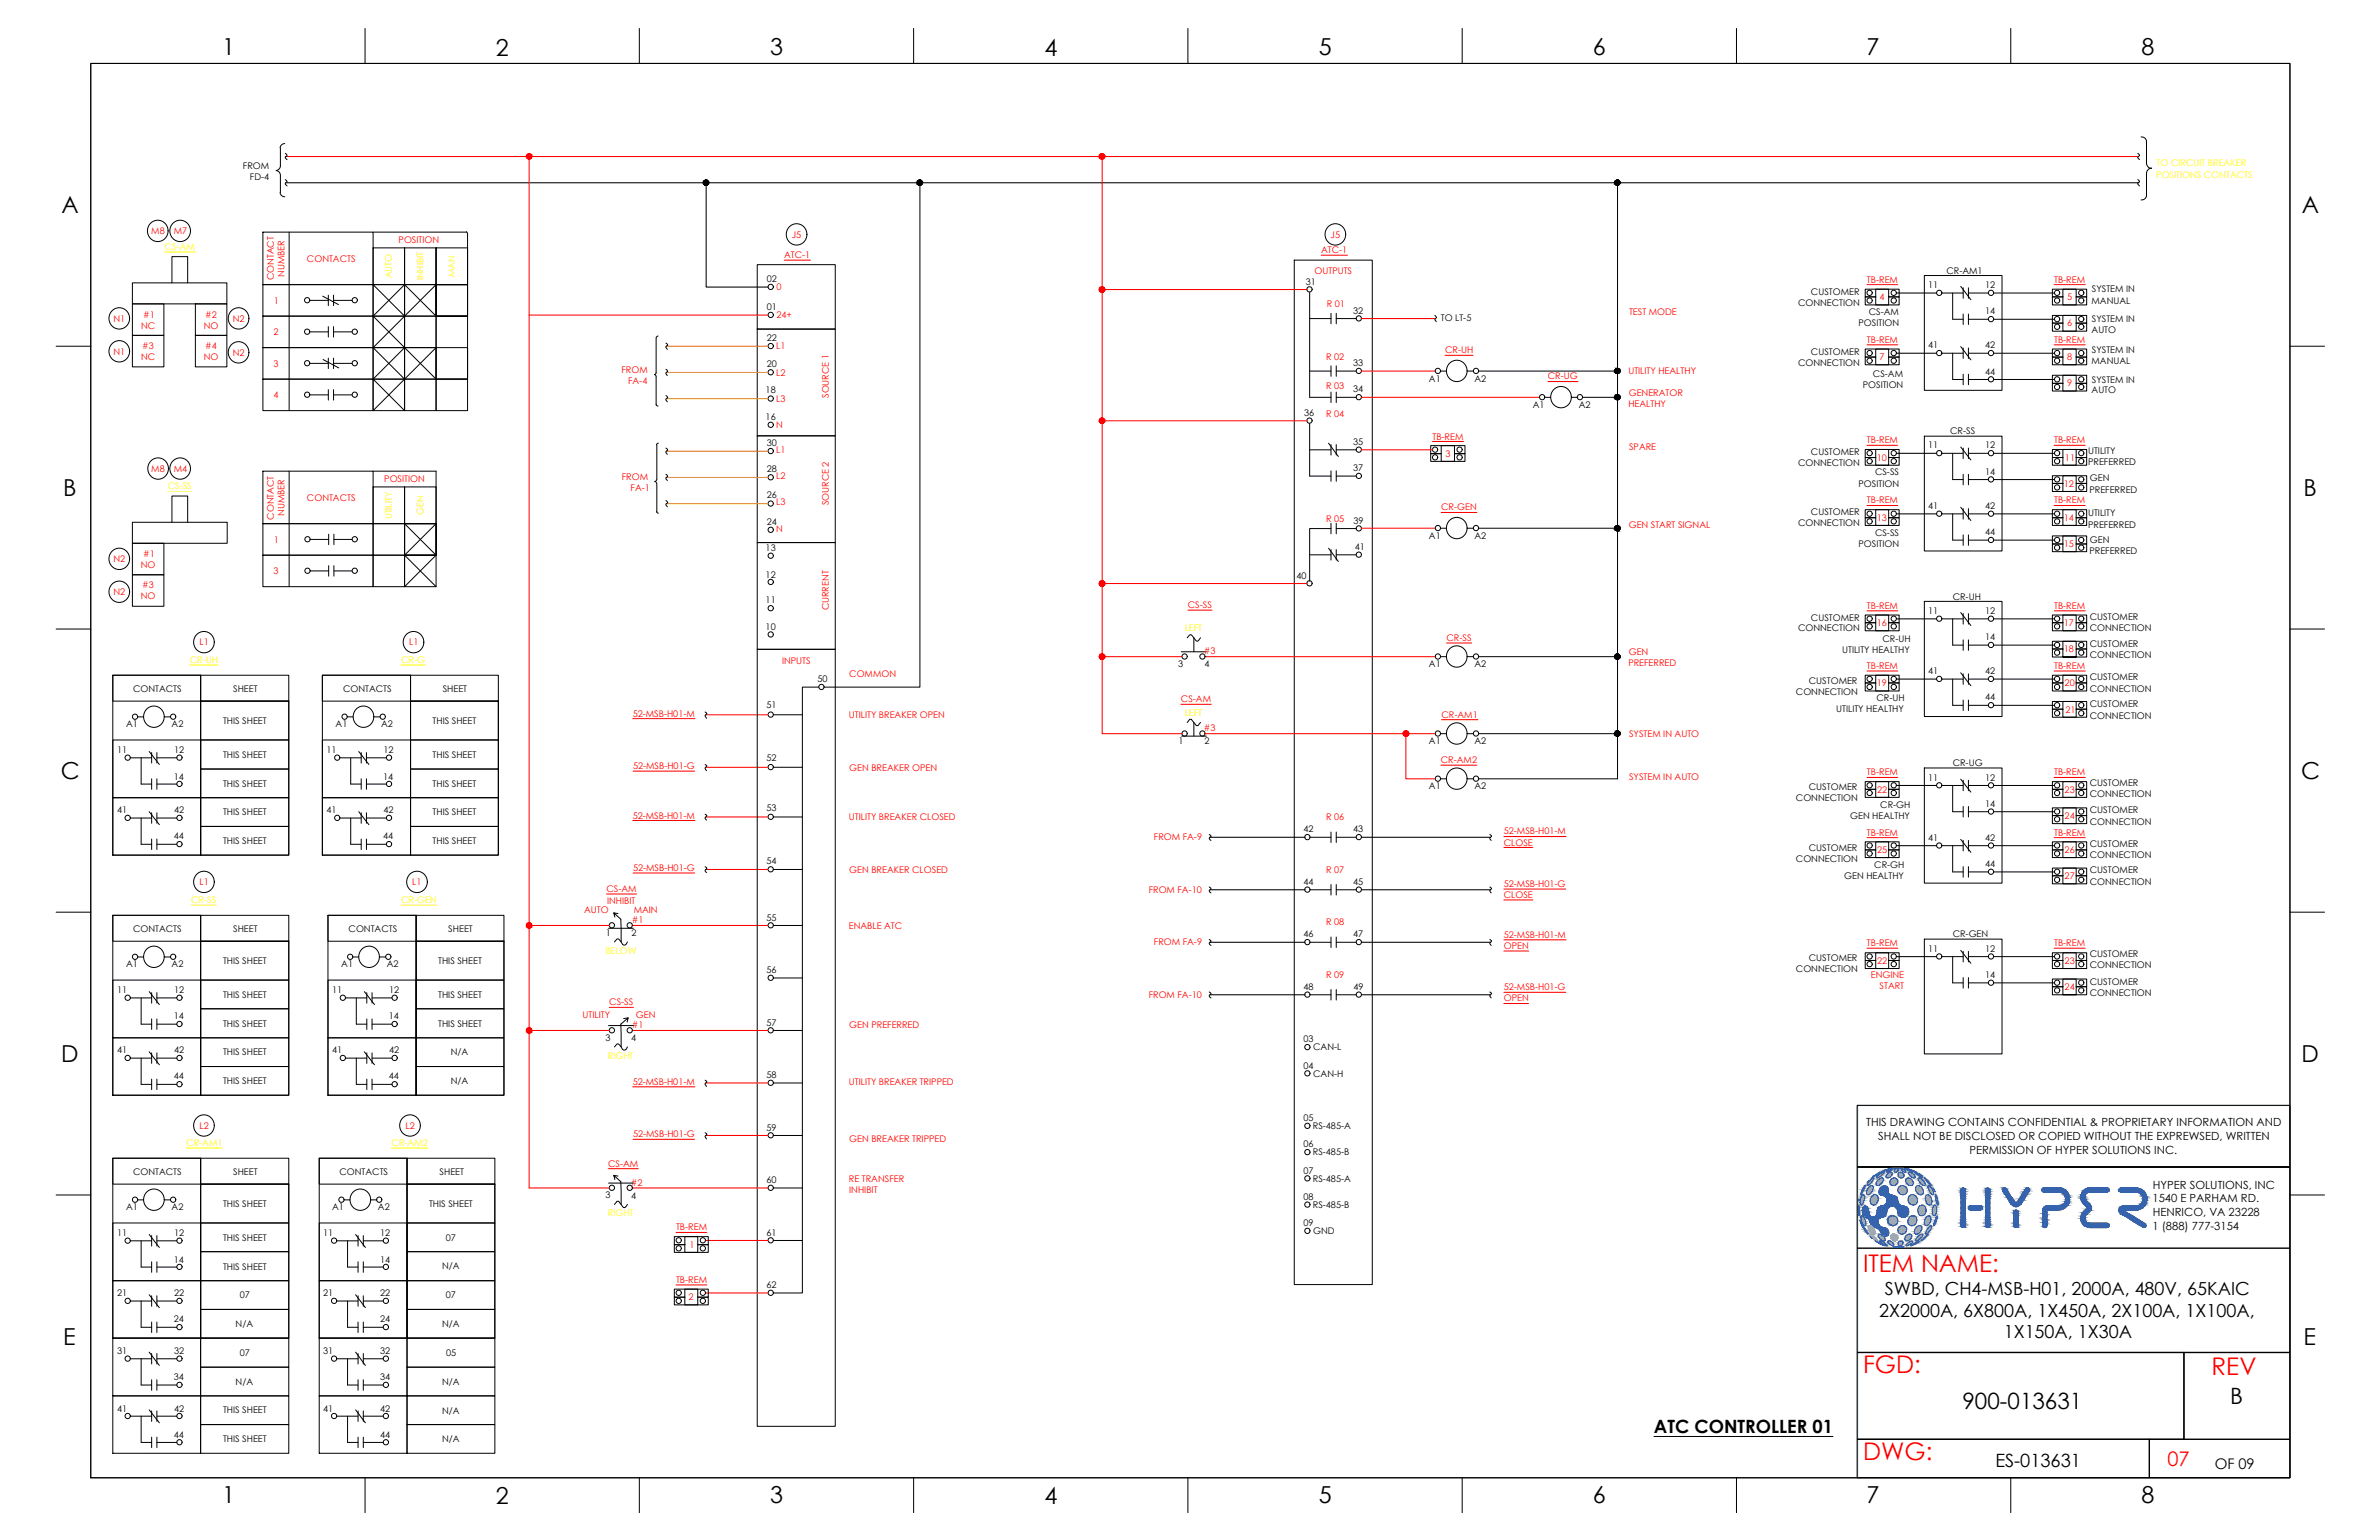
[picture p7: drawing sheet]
<svg xmlns="http://www.w3.org/2000/svg" width="432mm" height="279mm" viewBox="0 0 432 279" stroke-linecap="round" stroke-linejoin="round" font-family="sans-serif">
<defs><g id="words">
<g font-size="4.4" fill="#f00">
<text x="338.2" y="230.8">ITEM NAME:</text>
<text x="338.2" y="249.1">FGD:</text>
<text x="401.4" y="249.4">REV</text>
<text x="338.2" y="264.9">DWG:</text>
</g>
<g font-size="4.2">
<text x="40.4" y="10">1</text>
<text x="90" y="10.1">2</text>
<text x="139.8" y="10">3</text>
<text x="189.6" y="10.1">4</text>
<text x="239.4" y="10">5</text>
<text x="289.1" y="10">6</text>
<text x="338.8" y="10">7</text>
<text x="388.7" y="10">8</text>
<text x="11.1" y="38.7">A</text>
<text x="417.8" y="38.7">A</text>
<text x="11.5" y="90">B</text>
<text x="418.1" y="90">B</text>
<text x="11" y="141.3">C</text>
<text x="417.7" y="141.3">C</text>
<text x="11.1" y="192.7">D</text>
<text x="417.7" y="192.7">D</text>
<text x="11.5" y="244">E</text>
<text x="418.1" y="244">E</text>
<text x="40.4" y="272.7">1</text>
<text x="90" y="272.8">2</text>
<text x="139.8" y="272.7">3</text>
<text x="189.6" y="272.8">4</text>
<text x="239.4" y="272.7">5</text>
<text x="289.1" y="272.7">6</text>
<text x="338.8" y="272.7">7</text>
<text x="388.7" y="272.7">8</text>
</g>
<g font-size="4.1">
<text x="356.2" y="255.7">900-013631</text>
<text x="404.8" y="254.7">B</text>
</g>
<text font-size="3.6" fill="#f00" x="393.4" y="266">07</text>
<g font-size="3.3">
<text x="341.1" y="238.9">2X2000A, 6X800A, 1X450A, 2X100A, 1X100A,</text>
<text x="342.1" y="235">SWBD, CH4-MSB-H01, 2000A, 480V, 65KAIC</text>
<text x="363.7" y="242.8">1X150A, 1X30A</text>
<text x="300.2" y="259.9">ATC CONTROLLER 01</text>
<text x="362.2" y="266.1">ES-013631</text>
</g>
<text font-size="2.7" x="402" y="266.5">OF 09</text>
<g font-size="2">
<text x="338.7" y="204.4">THIS DRAWING CONTAINS CONFIDENTIAL &amp; PROPRIETARY INFORMATION AND</text>
<text x="340.9" y="206.8">SHALL NOT BE DISCLOSED OR COPIED WITHOUT THE EXPREWSED, WRITTEN</text>
<text x="357.5" y="209.3">PERMISSION OF HYPER SOLUTIONS INC.</text>
<text x="390.7" y="215.7">HYPER SOLUTIONS, INC</text>
<text x="390.7" y="218.1">1540 E PARHAM RD.</text>
<text x="390.7" y="220.6">HENRICO, VA 23228</text>
<text x="390.7" y="223.2">1 (888) 777-3154</text>
</g>
<g font-size="1.7">
<text x="44.1" y="30.7">FROM</text>
<text x="45.4" y="32.7">FD-4</text>
<text x="139.2" y="51.2">02</text>
<text x="237" y="51.6">31</text>
<text x="328.7" y="53.5">CUSTOMER</text>
<text x="350" y="52.3">11</text>
<text x="353.3" y="49.7">CR-AM1</text>
<text x="360.3" y="52.3">12</text>
<text x="379.7" y="53">SYSTEM IN</text>
<text x="139.2" y="56.2">01</text>
<text x="245.6" y="56.9">32</text>
<text x="261.5" y="58.2">TO LT-5</text>
<text x="326.4" y="55.4">CONNECTION</text>
<text x="337.3" y="59.1">POSITION</text>
<text x="339.2" y="57.2">CS-AM</text>
<text x="360.3" y="57">14</text>
<text x="379.6" y="55.1">MANUAL</text>
<text x="379.7" y="58.5">SYSTEM IN</text>
<text x="139.2" y="61.9">22</text>
<text x="328.7" y="64.3">CUSTOMER</text>
<text x="350" y="63.2">41</text>
<text x="360.3" y="63.2">42</text>
<text x="379.6" y="60.5">AUTO</text>
<text x="379.6" y="66">MANUAL</text>
<text x="379.7" y="64">SYSTEM IN</text>
<text x="139" y="71.4">18</text>
<text x="139.2" y="66.6">20</text>
<text x="245.6" y="66.4">33</text>
<text x="245.6" y="71.2">34</text>
<text x="259.4" y="69.2">A1</text>
<text x="267.6" y="69.2">A2</text>
<text x="326.4" y="66.4">CONNECTION</text>
<text x="338.1" y="70.3">POSITION</text>
<text x="339.9" y="68.3">CS-AM</text>
<text x="360.3" y="68">44</text>
<text x="379.6" y="71.4">AUTO</text>
<text x="379.7" y="69.4">SYSTEM IN</text>
<text x="139" y="76.2">16</text>
<text x="236.7" y="75.5">36</text>
<text x="278.2" y="74">A1</text>
<text x="286.5" y="74">A2</text>
<text x="139.2" y="80.9">30</text>
<text x="245.6" y="80.7">35</text>
<text x="328.7" y="82.6">CUSTOMER</text>
<text x="350" y="81.4">11</text>
<text x="354" y="78.8">CR-SS</text>
<text x="360.3" y="81.4">12</text>
<text x="379" y="82.4">UTILITY</text>
<text x="139.2" y="85.7">28</text>
<text x="245.6" y="85.5">37</text>
<text x="326.4" y="84.6">CONNECTION</text>
<text x="337.3" y="88.3">POSITION</text>
<text x="340.3" y="86.2">CS-SS</text>
<text x="360.3" y="86.1">14</text>
<text x="379" y="84.4">PREFERRED</text>
<text x="379.3" y="89.4">PREFERRED</text>
<text x="379.3" y="87.3">GEN</text>
<text x="139.2" y="90.4">26</text>
<text x="139.2" y="95.3">24</text>
<text x="245.6" y="95">39</text>
<text x="326.4" y="95.5">CONNECTION</text>
<text x="328.7" y="93.5">CUSTOMER</text>
<text x="350" y="92.3">41</text>
<text x="360.3" y="92.3">42</text>
<text x="379" y="93.7">UTILITY</text>
<text x="379" y="95.7">PREFERRED</text>
<text x="139" y="100">13</text>
<text x="245.9" y="99.8">41</text>
<text x="259.4" y="97.7">A1</text>
<text x="267.6" y="97.7">A2</text>
<text x="337.3" y="99.2">POSITION</text>
<text x="340.3" y="97.2">CS-SS</text>
<text x="360.3" y="97.1">44</text>
<text x="379.3" y="100.6">PREFERRED</text>
<text x="379.3" y="98.6">GEN</text>
<text x="139" y="104.8">12</text>
<text x="235.3" y="105">40</text>
<text x="139" y="109.5">11</text>
<text x="328.7" y="112.6">CUSTOMER</text>
<text x="350" y="111.4">11</text>
<text x="354.4" y="108.8">CR-UH</text>
<text x="360.3" y="111.4">12</text>
<text x="379.3" y="112.5">CUSTOMER</text>
<text x="139" y="114.3">10</text>
<text x="326.4" y="114.6">CONNECTION</text>
<text x="334.4" y="118.4">UTILITY HEALTHY</text>
<text x="341.7" y="116.5">CR-UH</text>
<text x="360.3" y="116.2">14</text>
<text x="379.3" y="114.5">CONNECTION</text>
<text x="379.3" y="117.3">CUSTOMER</text>
<text x="379.3" y="119.3">CONNECTION</text>
<text x="24.2" y="125.5">CONTACTS</text>
<text x="42.3" y="125.5">SHEET</text>
<text x="62.3" y="125.5">CONTACTS</text>
<text x="80.4" y="125.5">SHEET</text>
<text x="148.4" y="123.8">50</text>
<text x="213.8" y="121">3</text>
<text x="218.6" y="121">4</text>
<text x="259.4" y="121">A1</text>
<text x="267.6" y="121">A2</text>
<text x="328.3" y="124.1">CUSTOMER</text>
<text x="350" y="122.3">41</text>
<text x="360.3" y="122.3">42</text>
<text x="379.3" y="123.5">CUSTOMER</text>
<text x="379.3" y="125.5">CONNECTION</text>
<text x="22.9" y="132">A1</text>
<text x="31.1" y="132">A2</text>
<text x="40.5" y="131.3">THIS SHEET</text>
<text x="60.9" y="132">A1</text>
<text x="69.2" y="132">A2</text>
<text x="78.5" y="131.3">THIS SHEET</text>
<text x="139.1" y="128.5">51</text>
<text x="326" y="126.1">CONNECTION</text>
<text x="333.3" y="129.2">UTILITY HEALTHY</text>
<text x="340.6" y="127.3">CR-UH</text>
<text x="360.3" y="127.1">44</text>
<text x="379.3" y="128.3">CUSTOMER</text>
<text x="379.3" y="130.4">CONNECTION</text>
<text x="21.2" y="136.6">11</text>
<text x="31.6" y="136.7">12</text>
<text x="40.5" y="137.5">THIS SHEET</text>
<text x="59.3" y="136.6">11</text>
<text x="69.6" y="136.7">12</text>
<text x="78.5" y="137.5">THIS SHEET</text>
<text x="213.9" y="135">1</text>
<text x="218.6" y="135">2</text>
<text x="259.4" y="135">A1</text>
<text x="267.6" y="135">A2</text>
<text x="31.5" y="141.4">14</text>
<text x="40.5" y="142.7">THIS SHEET</text>
<text x="69.6" y="141.4">14</text>
<text x="78.5" y="142.7">THIS SHEET</text>
<text x="139.1" y="138.1">52</text>
<text x="259.4" y="143.2">A1</text>
<text x="267.6" y="143.2">A2</text>
<text x="328.3" y="143.4">CUSTOMER</text>
<text x="350" y="141.6">11</text>
<text x="354.4" y="139">CR-UG</text>
<text x="360.3" y="141.6">12</text>
<text x="379.3" y="142.6">CUSTOMER</text>
<text x="21.2" y="147.5">41</text>
<text x="31.6" y="147.5">42</text>
<text x="40.5" y="147.9">THIS SHEET</text>
<text x="59.3" y="147.5">41</text>
<text x="69.6" y="147.5">42</text>
<text x="78.5" y="147.9">THIS SHEET</text>
<text x="139.1" y="147.1">53</text>
<text x="326" y="145.4">CONNECTION</text>
<text x="335.8" y="148.6">GEN HEALTHY</text>
<text x="341.3" y="146.6">CR-GH</text>
<text x="360.3" y="146.4">14</text>
<text x="379.3" y="144.6">CONNECTION</text>
<text x="379.3" y="147.6">CUSTOMER</text>
<text x="379.3" y="149.6">CONNECTION</text>
<text x="31.5" y="152.3">44</text>
<text x="40.5" y="153.2">THIS SHEET</text>
<text x="69.6" y="152.3">44</text>
<text x="78.5" y="153.2">THIS SHEET</text>
<text x="236.6" y="151">42</text>
<text x="245.6" y="151">43</text>
<text x="328.3" y="154.3">CUSTOMER</text>
<text x="350" y="152.5">41</text>
<text x="360.3" y="152.5">42</text>
<text x="379.3" y="153.7">CUSTOMER</text>
<text x="379.3" y="155.7">CONNECTION</text>
<text x="139.1" y="156.7">54</text>
<text x="236.6" y="160.5">44</text>
<text x="245.6" y="160.5">45</text>
<text x="326" y="156.4">CONNECTION</text>
<text x="334.7" y="159.4">GEN HEALTHY</text>
<text x="340.2" y="157.4">CR-GH</text>
<text x="360.3" y="157.3">44</text>
<text x="379.3" y="158.4">CUSTOMER</text>
<text x="379.3" y="160.5">CONNECTION</text>
<text x="139.1" y="167">55</text>
<text x="24.2" y="169.1">CONTACTS</text>
<text x="42.3" y="169.1">SHEET</text>
<text x="63.3" y="169.1">CONTACTS</text>
<text x="81.4" y="169.1">SHEET</text>
<text x="109.9" y="169.8">1</text>
<text x="114.6" y="169.9">2</text>
<text x="236.6" y="170.1">46</text>
<text x="245.6" y="170.1">47</text>
<text x="350" y="172.7">11</text>
<text x="354.4" y="170.1">CR-GEN</text>
<text x="360.3" y="172.7">12</text>
<text x="379.3" y="173.6">CUSTOMER</text>
<text x="22.9" y="175.5">A1</text>
<text x="31.1" y="175.5">A2</text>
<text x="40.5" y="174.9">THIS SHEET</text>
<text x="61.9" y="175.5">A1</text>
<text x="70.2" y="175.5">A2</text>
<text x="79.5" y="174.9">THIS SHEET</text>
<text x="139.1" y="176.5">56</text>
<text x="236.6" y="179.6">48</text>
<text x="245.6" y="179.6">49</text>
<text x="326" y="176.4">CONNECTION</text>
<text x="328.3" y="174.4">CUSTOMER</text>
<text x="360.3" y="177.4">14</text>
<text x="379.3" y="175.6">CONNECTION</text>
<text x="379.3" y="178.6">CUSTOMER</text>
<text x="21.2" y="180.2">11</text>
<text x="31.5" y="184.9">14</text>
<text x="31.6" y="180.2">12</text>
<text x="40.5" y="181.1">THIS SHEET</text>
<text x="60.3" y="180.2">11</text>
<text x="70.6" y="184.9">14</text>
<text x="70.6" y="180.2">12</text>
<text x="79.5" y="181.1">THIS SHEET</text>
<text x="379.3" y="180.7">CONNECTION</text>
<text x="21.2" y="191.1">41</text>
<text x="31.6" y="191.1">42</text>
<text x="40.5" y="186.3">THIS SHEET</text>
<text x="40.5" y="191.5">THIS SHEET</text>
<text x="60.3" y="191.1">41</text>
<text x="70.6" y="191.1">42</text>
<text x="79.5" y="186.3">THIS SHEET</text>
<text x="81.8" y="191.4">N/A</text>
<text x="109.9" y="188.9">3</text>
<text x="114.6" y="188.9">4</text>
<text x="139.1" y="186.1">57</text>
<text x="236.6" y="189.1">03</text>
<text x="238.3" y="190.6">CAN-L</text>
<text x="31.5" y="195.8">44</text>
<text x="40.5" y="196.7">THIS SHEET</text>
<text x="70.6" y="195.8">44</text>
<text x="81.8" y="196.6">N/A</text>
<text x="139.1" y="195.6">58</text>
<text x="236.6" y="193.9">04</text>
<text x="238.3" y="195.3">CAN-H</text>
<text x="236.6" y="203.4">05</text>
<text x="139.1" y="205.1">59</text>
<text x="236.6" y="208.2">06</text>
<text x="238.3" y="204.9">RS-485-A</text>
<text x="238.3" y="209.6">RS-485-B</text>
<text x="24.2" y="213.1">CONTACTS</text>
<text x="42.3" y="213.1">SHEET</text>
<text x="61.6" y="213.1">CONTACTS</text>
<text x="79.8" y="213.1">SHEET</text>
<text x="139.1" y="214.6">60</text>
<text x="236.6" y="212.9">07</text>
<text x="238.3" y="214.4">RS-485-A</text>
<text x="22.9" y="219.6">A1</text>
<text x="31.1" y="219.6">A2</text>
<text x="40.5" y="219">THIS SHEET</text>
<text x="60.3" y="219.6">A1</text>
<text x="68.6" y="219.6">A2</text>
<text x="77.9" y="219">THIS SHEET</text>
<text x="109.9" y="217.4">3</text>
<text x="114.6" y="217.5">4</text>
<text x="236.6" y="217.7">08</text>
<text x="238.3" y="219.2">RS-485-B</text>
<text x="21.2" y="224.2">11</text>
<text x="31.6" y="224.3">12</text>
<text x="40.5" y="225.1">THIS SHEET</text>
<text x="58.6" y="224.2">11</text>
<text x="69" y="224.3">12</text>
<text x="80.9" y="225.1">07</text>
<text x="139.1" y="224.2">61</text>
<text x="236.6" y="222.5">09</text>
<text x="238.3" y="223.9">GND</text>
<text x="31.5" y="229.1">14</text>
<text x="40.5" y="230.3">THIS SHEET</text>
<text x="69" y="229.1">14</text>
<text x="80.2" y="230.3">N/A</text>
<text x="139.1" y="233.7">62</text>
<text x="21.2" y="235.2">21</text>
<text x="31.5" y="239.9">24</text>
<text x="31.6" y="235.2">22</text>
<text x="43.5" y="235.5">07</text>
<text x="58.6" y="235.2">21</text>
<text x="69" y="235.2">22</text>
<text x="69" y="239.9">24</text>
<text x="80.9" y="235.5">07</text>
<text x="21.2" y="245.6">31</text>
<text x="31.6" y="245.6">32</text>
<text x="42.8" y="240.8">N/A</text>
<text x="58.6" y="245.6">31</text>
<text x="69" y="245.6">32</text>
<text x="80.2" y="240.8">N/A</text>
<text x="31.5" y="250.4">34</text>
<text x="42.8" y="251.3">N/A</text>
<text x="43.5" y="246">07</text>
<text x="69" y="250.4">34</text>
<text x="80.2" y="251.3">N/A</text>
<text x="81" y="246">05</text>
<text x="21.2" y="256.1">41</text>
<text x="31.6" y="256.1">42</text>
<text x="40.5" y="256.4">THIS SHEET</text>
<text x="58.6" y="256.1">41</text>
<text x="69" y="256.1">42</text>
<text x="80.2" y="256.5">N/A</text>
<text x="31.5" y="260.9">44</text>
<text x="40.5" y="261.7">THIS SHEET</text>
<text x="69" y="260.9">44</text>
<text x="80.2" y="261.7">N/A</text>
</g>
<g font-size="1.7" fill="#ff0">
<text x="391.4" y="32.2">POSITIONS CONTACTS</text>
<text x="391.4" y="30.2">TO CIRCUIT BREAKER</text>
<text x="29.9" y="45.4">CS-AM</text>
<text x="71.1" y="50.5" transform="rotate(-90 71.1 50.5)">AUTO</text>
<text x="76.9" y="50.9" transform="rotate(-90 76.9 50.9)">INHIBIT</text>
<text x="82.6" y="50.2" transform="rotate(-90 82.6 50.2)">MAN</text>
<text x="30.4" y="88.8">CS-SS</text>
<text x="71.1" y="94.2" transform="rotate(-90 71.1 94.2)">UTILITY</text>
<text x="76.9" y="93.5" transform="rotate(-90 76.9 93.5)">GEN</text>
<text x="215" y="114.5">LEFT</text>
<text x="34.4" y="120.3">CR-UH</text>
<text x="72.8" y="120.3">CR-G</text>
<text x="215" y="129.9">LEFT</text>
<text x="34.7" y="163.8">CR-SS</text>
<text x="72.8" y="163.8">CR-GEN</text>
<text x="109.9" y="173.1">BELOW</text>
<text x="110.3" y="192.1">RIGHT</text>
<text x="33.8" y="207.9">CR-AM1</text>
<text x="71.1" y="207.9">CR-AM2</text>
<text x="110.3" y="220.7">RIGHT</text>
</g>
<g font-size="1.7" fill="#f00">
<text x="27.5" y="42.5">M8</text>
<text x="31.5" y="42.5">M7</text>
<text x="55.7" y="47.4">CONTACTS</text>
<text x="72.4" y="44">POSITION</text>
<text x="142.3" y="46.8">ATC-1</text>
<text x="143.7" y="43.2">J5</text>
<text x="239.8" y="46">ATC-1</text>
<text x="241.5" y="43.2">J5</text>
<text x="49.7" y="50.9" transform="rotate(-90 49.7 50.9)">CONTACT</text>
<text x="51.7" y="50.2" transform="rotate(-90 51.7 50.2)">NUMBER</text>
<text x="140.9" y="52.7">0</text>
<text x="238.6" y="49.8">OUTPUTS</text>
<text x="338.9" y="51.3">TB-REM</text>
<text x="372.8" y="51.3">TB-REM</text>
<text x="20.6" y="58.4">N1</text>
<text x="25.6" y="59.6">NC</text>
<text x="26" y="57.6">#1</text>
<text x="37" y="59.6">NO</text>
<text x="37.2" y="57.6">#2</text>
<text x="42.3" y="58.4">N2</text>
<text x="49.7" y="55.1">1</text>
<text x="140.9" y="57.7">24+</text>
<text x="240.8" y="55.8">R 01</text>
<text x="295.7" y="57.2">TEST MODE</text>
<text x="341.2" y="54.5">4</text>
<text x="375.2" y="54.4">5</text>
<text x="375.2" y="59.2">6</text>
<text x="20.6" y="64.3">N1</text>
<text x="25.6" y="65.4">NC</text>
<text x="25.8" y="63.3">#3</text>
<text x="37" y="65.4">NO</text>
<text x="37.2" y="63.3">#4</text>
<text x="42.3" y="64.5">N2</text>
<text x="49.6" y="60.8">2</text>
<text x="140.9" y="63.4">L1</text>
<text x="240.7" y="65.3">R 02</text>
<text x="262.3" y="64.1">CR-UH</text>
<text x="338.9" y="62.2">TB-REM</text>
<text x="341.2" y="65.4">7</text>
<text x="372.8" y="62.2">TB-REM</text>
<text x="375.2" y="65.4">8</text>
<text x="49.6" y="66.5">3</text>
<text x="112.8" y="67.7">FROM</text>
<text x="114" y="69.7">FA-4</text>
<text x="140.9" y="68.1">L2</text>
<text x="240.7" y="70.5">R 03</text>
<text x="281" y="68.8">CR-UG</text>
<text x="295.6" y="67.8">UTILITY HEALTHY</text>
<text x="295.6" y="71.8">GENERATOR</text>
<text x="375.2" y="70.1">9</text>
<text x="49.6" y="72.2">4</text>
<text x="140.9" y="72.9">L3</text>
<text x="140.9" y="77.7">N</text>
<text x="150.5" y="72.2" transform="rotate(-90 150.5 72.2)">SOURCE 1</text>
<text x="240.7" y="75.7">R 04</text>
<text x="295.6" y="73.8">HEALTHY</text>
<text x="140.9" y="82.2">L1</text>
<text x="260" y="79.8">TB-REM</text>
<text x="262.3" y="82.9">3</text>
<text x="295.7" y="81.7">SPARE</text>
<text x="338.9" y="80.4">TB-REM</text>
<text x="340.6" y="83.6">10</text>
<text x="372.8" y="80.4">TB-REM</text>
<text x="374.8" y="83.6">11</text>
<text x="27.5" y="85.7">M8</text>
<text x="31.5" y="85.7">M4</text>
<text x="69.8" y="87.5">POSITION</text>
<text x="112.9" y="87.1">FROM</text>
<text x="114.5" y="89.2">FA-1</text>
<text x="140.9" y="86.9">L2</text>
<text x="374.6" y="88.3">12</text>
<text x="49.7" y="94.3" transform="rotate(-90 49.7 94.3)">CONTACT</text>
<text x="51.7" y="93.6" transform="rotate(-90 51.7 93.6)">NUMBER</text>
<text x="55.7" y="90.9">CONTACTS</text>
<text x="140.9" y="91.7">L3</text>
<text x="150.5" y="91.7" transform="rotate(-90 150.5 91.7)">SOURCE 2</text>
<text x="240.7" y="94.8">R 05</text>
<text x="261.6" y="92.6">CR-GEN</text>
<text x="295.6" y="95.8">GEN START SIGNAL</text>
<text x="338.9" y="91.3">TB-REM</text>
<text x="340.6" y="94.5">13</text>
<text x="372.8" y="91.3">TB-REM</text>
<text x="374.6" y="94.5">14</text>
<text x="20.6" y="102">N2</text>
<text x="26" y="101">#1</text>
<text x="49.7" y="98.5">1</text>
<text x="140.9" y="96.5">N</text>
<text x="374.6" y="99.3">15</text>
<text x="20.6" y="108">N2</text>
<text x="25.6" y="103">NO</text>
<text x="25.8" y="106.8">#3</text>
<text x="49.6" y="104.2">3</text>
<text x="25.6" y="108.7">NO</text>
<text x="150.5" y="110.8" transform="rotate(-90 150.5 110.8)">CURRENT</text>
<text x="215.6" y="110.3">CS-SS</text>
<text x="338.9" y="110.4">TB-REM</text>
<text x="340.6" y="113.6">16</text>
<text x="372.8" y="110.4">TB-REM</text>
<text x="374.6" y="113.6">17</text>
<text x="36.2" y="117.1">L1</text>
<text x="74.3" y="117.1">L1</text>
<text x="218.5" y="118.6">#3</text>
<text x="262.5" y="116.3">CR-SS</text>
<text x="295.6" y="118.8">GEN</text>
<text x="374.6" y="118.4">18</text>
<text x="142" y="120.4">INPUTS</text>
<text x="154.1" y="122.9">COMMON</text>
<text x="295.6" y="120.8">PREFERRED</text>
<text x="338.9" y="121.4">TB-REM</text>
<text x="340.6" y="124.5">19</text>
<text x="372.8" y="121.4">TB-REM</text>
<text x="374.7" y="124.5">20</text>
<text x="114.8" y="130">52-MSB-H01-M</text>
<text x="154.1" y="130.3">UTILITY BREAKER OPEN</text>
<text x="214.3" y="127.4">CS-AM</text>
<text x="261.6" y="130.3">CR-AM1</text>
<text x="374.9" y="129.3">21</text>
<text x="218.5" y="132.6">#3</text>
<text x="295.7" y="133.7">SYSTEM IN AUTO</text>
<text x="114.9" y="139.5">52-MSB-H01-G</text>
<text x="154.1" y="139.8">GEN BREAKER OPEN</text>
<text x="261.5" y="138.4">CR-AM2</text>
<text x="295.7" y="141.4">SYSTEM IN AUTO</text>
<text x="338.9" y="140.7">TB-REM</text>
<text x="340.7" y="143.8">22</text>
<text x="372.8" y="140.7">TB-REM</text>
<text x="374.7" y="143.8">23</text>
<text x="114.8" y="148.5">52-MSB-H01-M</text>
<text x="154.1" y="148.8">UTILITY BREAKER CLOSED</text>
<text x="240.7" y="148.8">R 06</text>
<text x="374.7" y="148.6">24</text>
<text x="209.5" y="152.5">FROM FA-9</text>
<text x="273" y="151.4">52-MSB-H01-M</text>
<text x="273" y="153.4">CLOSE</text>
<text x="338.9" y="151.6">TB-REM</text>
<text x="340.7" y="154.8">25</text>
<text x="372.8" y="151.6">TB-REM</text>
<text x="374.7" y="154.8">26</text>
<text x="36.2" y="160.6">L1</text>
<text x="74.8" y="160.6">L1</text>
<text x="110.1" y="161.9">CS-AM</text>
<text x="114.9" y="158.1">52-MSB-H01-G</text>
<text x="154.1" y="158.3">GEN BREAKER CLOSED</text>
<text x="240.7" y="158.3">R 07</text>
<text x="273" y="160.9">52-MSB-H01-G</text>
<text x="374.7" y="159.5">27</text>
<text x="106" y="165.6">AUTO</text>
<text x="110.2" y="164">INHIBIT</text>
<text x="114.7" y="167.5">#1</text>
<text x="115" y="165.6">MAIN</text>
<text x="208.5" y="162">FROM FA-10</text>
<text x="240.7" y="167.8">R 08</text>
<text x="273" y="163">CLOSE</text>
<text x="154.1" y="168.5">ENABLE ATC</text>
<text x="209.5" y="171.5">FROM FA-9</text>
<text x="273" y="170.1">52-MSB-H01-M</text>
<text x="273" y="172.2">OPEN</text>
<text x="338.9" y="171.7">TB-REM</text>
<text x="372.8" y="171.7">TB-REM</text>
<text x="240.7" y="177.4">R 09</text>
<text x="273" y="179.7">52-MSB-H01-G</text>
<text x="339.6" y="177.5">ENGINE</text>
<text x="340.7" y="174.9">22</text>
<text x="341.2" y="179.5">START</text>
<text x="374.7" y="174.8">23</text>
<text x="374.7" y="179.7">24</text>
<text x="105.8" y="184.7">UTILITY</text>
<text x="110.6" y="182.4">CS-SS</text>
<text x="115.4" y="184.7">GEN</text>
<text x="208.5" y="181.1">FROM FA-10</text>
<text x="273" y="181.7">OPEN</text>
<text x="114.7" y="186.5">#1</text>
<text x="154.1" y="186.5">GEN PREFERRED</text>
<text x="114.8" y="196.8">52-MSB-H01-M</text>
<text x="154.1" y="196.9">UTILITY BREAKER TRIPPED</text>
<text x="36.2" y="204.8">L2</text>
<text x="73.6" y="204.8">L2</text>
<text x="114.9" y="206.3">52-MSB-H01-G</text>
<text x="154.1" y="207.3">GEN BREAKER TRIPPED</text>
<text x="110.4" y="211.7">CS-AM</text>
<text x="114.5" y="215.1">#2</text>
<text x="154.1" y="214.5">RE TRANSFER</text>
<text x="154.1" y="216.5">INHIBIT</text>
<text x="122.7" y="223.2">TB-REM</text>
<text x="125.1" y="226.4">1</text>
<text x="122.7" y="232.7">TB-REM</text>
<text x="125" y="235.9">2</text>
</g>
</g></defs>
<!-- layer: GRID -->
<path d="M415.6 200.5h-78.5v67.5" fill="none" stroke="#6ec1dd" stroke-width=".25"/>
<!-- layer: 0 -->
<g fill="none" stroke="#000" stroke-width=".18">
<path d="M16.5 11.5h399.1v256.6h-399.1zM66.3 5.2v6.3M116 5.2v6.3M165.8 5.2v6.3M215.6 5.2v6.3M265.4 5.2v6.3M315.2 5.2v6.3M365 5.2v6.3M50.8 34.9a.86 .86 0 0 0 .9 .8M50.9 30.1a.88 .88 0 0 1-.8 .8 .86 .86 0 0 1 .8 .9v3.1M50.9 26.8v3.3M51.7 26a.86 .86 0 0 0-.9 .8"/>
<path d="M51.8 32.6l.3 .3-.3 .3v.2l.3 .3M51.8 27.8l.3 .3-.3 .4v.2l.3 .3M167 33.2v91.5h-17.4M293.6 33.2v108.1h-25.2M388 32.6l.3 .3-.3 .3v.2l.3 .3M388 27.8l.3 .3-.3 .4v.2l.3 .3M388.6 24.9a.87 .87 0 0 1 1 .7v4a.95 .95 0 0 0 .9 1M389.6 35.5a.86 .86 0 0 1-1 .8M390.5 30.5a.95 .95 0 0 0-.9 1v4.1M24 51.3h17.2v3.8h-17.2zM24 55.1h5.7v5.7h-5.7zM31.2 51.3v-4.7h2.9v4.7"/>
<path d="M35.5 55.1h5.7v5.7h-5.7zM47.7 42.1h20v9.5h-20zM47.7 51.6h20v5.8h-20zM47.7 57.4h20v5.7h-20zM52.5 42.1v32.4M56.3 54.5h3.3M58.6 53.7l2.8 1.6M59.6 53.5v1.9M59.6 59.3v1.9M60.5 54.5h3.4M60.5 53.5v1.9M60.5 59.3v1.9"/>
<path d="M67.7 45h5.7v6.6h-5.7zM67.7 51.6h5.7v5.8h-5.7zM67.7 57.4l5.7-5.8v5.8h5.7v-5.8h-5.7l5.7 5.8M67.7 57.4h5.7v5.7h-5.7zM67.7 51.6l5.7 5.8M67.7 42.1h17M67.7 57.4l5.7 5.7M73.4 45h5.7v6.6h-5.7zM73.4 57.4h5.7v5.7h-5.7zM79.1 51.6v5.8h5.8v-5.8h-5.8h5.8v5.8h-5.8zM79.1 51.6l-11.4 11.5M84.6 42.1l.2 .2"/>
<path d="M84.9 42.3v9.3h-5.8v-6.6M137.4 48h14.2v11.7h-14.2zM234.9 47.2h14.2v185.9h-14.2zM237.7 53v19.1h3.9M237.7 57.8h3.9M241.6 56.8v2M242.5 57.8h3.7M242.5 56.8v2M260.4 57.2l.4 .4-.4 .3 .3 .5M340.5 53.9h-2v-1.4h6.2v1.4h-1.9M340.5 53.9v-1.4h2.3v1.4M340.5 53.9h-2v1.4h6.2v-1.4h-1.9"/>
<path d="M340.5 53.9v1.4h2.3v-1.4M349.3 50h14.1v20.8h-14.1zM352.5 53.2h3.8M354.4 53.2v4.7h1.9M355.9 52l1.8 2.4M356.3 52.2v1.9M356.3 57v1.9M357.3 53.2h3.6M357.3 52.2v1.9M357.3 57v1.9M357.3 57.9h3.6M361.9 53.2h11"/>
<path d="M361.9 57.9h11M374.4 53.9h-1.9v-1.4h6.2v1.4h-1.9M374.4 53.9v-1.4h2.4v1.4M374.4 53.9h-1.9v1.4h6.2v-1.4h-1.9M374.4 53.9v1.4h2.4v-1.4M374.4 58.6h-1.9v-1.4h6.2v1.4h-1.9M374.4 58.6v-1.4h2.4v1.4M374.4 58.6h-1.9v1.5h6.2v-1.5h-1.9M374.4 58.6v1.5h2.4v-1.5M10.2 62.8h6.3M24 60.8h5.7v5.8h-5.7zM35.5 60.8h5.7v5.8h-5.7z"/>
<path d="M47.7 63.1h20v5.7h-20zM47.7 68.8h20v5.7h-20zM56.3 60.2h3.3M56.3 65.9h3.3M56.3 71.6h3.3M58.6 65.2l2.9 1.6M59.6 65v1.9M59.6 70.7v1.9M60.5 65v1.9M60.5 70.7v1.9M60.5 60.2h3.4M60.5 65.9h3.4"/>
<path d="M60.5 71.6h3.4M67.7 63.1h5.7v5.7h-5.7zM67.7 68.8h5.7v5.7h-5.7zM67.7 63.1l5.7 5.7M67.7 68.8l5.7 5.7M73.4 63.1h5.7v5.7h-5.7zM73.4 68.8h5.7v5.7h-5.7zM73.4 63.1l-5.7 5.7M73.4 63.1l5.7 5.7M79.1 63.1h5.8v5.7h-5.8zM79.1 68.8h5.8v5.7h-5.8zM79.1 63.1l-11.4 11.4"/>
<path d="M119.1 67.6l-.3 .4 .3 .3M119.1 61.4v6.2M119.1 68.3v5.1M119.1 73.4l.3 .3M119.4 61l-.3 .3M120.9 71.8l.3 .3-.3 .3 .2 .5M120.9 67l.3 .3-.3 .3 .2 .5M120.9 62.2l.3 .4-.3 .3 .2 .5M237.7 76.8v9.6h3.9M237.7 67.3h3.9M241.6 66.4v1.9M241.6 71.1v1.9"/>
<path d="M242.5 66.4v1.9M242.5 71.1v1.9M242.5 67.3h3.7M242.5 72.1h3.7M261.5 67.3h1M266.3 67.3h1.1M268.4 67.3h25.2M280.4 72.1h1.1M285.3 72.1h1M287.3 72.1h6.3M340.5 64.8h-2v-1.5h6.2v1.5h-1.9M340.5 64.8v-1.5h2.3v1.5"/>
<path d="M340.5 64.8h-2v1.4h6.2v-1.4h-1.9M340.5 64.8v1.4h2.3v-1.4M349.3 79.1h14.1v20.9h-14.1zM352.5 64.1h3.8M354.4 64.1v4.7h1.9M355.9 62.9l1.8 2.4M356.3 63.1v1.9M356.3 67.9v1.9M357.3 63.1v1.9M357.3 67.9v1.9M357.3 64.1h3.6M357.3 68.8h3.6"/>
<path d="M361.9 64.1h11M361.9 68.8h11M374.4 64.8h-1.9v-1.5h6.2v1.5h-1.9M374.4 64.8v-1.5h2.4v1.5M374.4 64.8h-1.9v1.4h6.2v-1.4h-1.9M374.4 64.8v1.4h2.4v-1.4M374.4 69.5h-1.9v-1.4h6.2v1.4h-1.9M374.4 69.5v-1.4h2.4v1.4M374.4 69.5h-1.9v1.4h6.2v-1.4h-1.9M374.4 69.5v1.4h2.4v-1.4M415.6 62.8h6.3M24 94.8h17.2v3.8h-17.2z"/>
<path d="M24 98.6h5.7v5.7h-5.7zM31.2 94.8v-4.8h2.9v4.8M47.7 85.5h20v9.5h-20zM47.7 95h20v5.7h-20zM52.5 85.5v20.9M56.3 97.9h3.4M59.7 96.9v1.9M60.6 97.9h3.3M60.6 96.9v1.9M67.7 88.3h5.7v6.7h-5.7zM67.7 95h5.7v5.7h-5.7zM67.7 85.5h11.4v9.5l-5.7 5.7"/>
<path d="M73.4 95v5.7h5.7v-5.7h-5.7h5.7v5.7h-5.7zM73.4 95l5.7 5.7-5.7 5.7M118.8 87.3l.4 .4M119.2 87l-.4 .4M119.2 92.8l.3 .3M119.2 80.7v6.4M119.2 87.7v5.2M119.5 80.4l-.3 .3M120.9 90.8l.3 .3-.3 .4 .2 .5M120.9 86.1l.3 .3-.3 .3 .2 .5M120.9 81.3l.3 .3-.3 .3 .2 .5M237.7 81.6h3.9"/>
<path d="M241.1 80.4l1.8 2.4M241.1 99.5l1.8 2.4M241.6 95.9h-3.9v9.5M241.6 80.7v1.9M241.6 85.4v1.9M241.6 94.9v2M241.6 99.7v1.9M242.5 80.7v1.9M242.5 85.4v1.9M242.5 94.9v2M242.5 99.7v1.9M242.5 81.6h3.7"/>
<path d="M242.5 86.4h3.7M242.5 95.9h3.7M261.5 95.8h1M261.6 82.3h-1.9v-1.5h6.2v1.5h-1.9M261.6 82.3v-1.5h2.4v1.5M261.6 82.3h-1.9v1.4h6.2v-1.4h-1.9M261.6 82.3v1.4h2.4v-1.4M266.3 95.8h1.1M268.4 95.8h25.2M340.5 83h-2v-1.5h6.2v1.5h-1.9M340.5 83v-1.5h2.3v1.5M340.5 83h-2v1.4h6.2v-1.4h-1.9"/>
<path d="M340.5 83v1.4h2.3v-1.4M340.5 93.9h-2v-1.4h6.2v1.4h-1.9M340.5 93.9v-1.4h2.3v1.4M340.5 93.9h-2v1.4h6.2v-1.4h-1.9M340.5 93.9v1.4h2.3v-1.4M352.5 82.2h3.8M352.5 93.2h3.8M354.4 82.2v4.8h1.9M354.4 93.2v4.8h1.9M355.9 81.1l1.8 2.4M355.9 92l1.8 2.4M356.3 81.3v1.9"/>
<path d="M356.3 86.1v1.9M356.3 92.3v1.9M356.3 97v1.9M357.3 81.3v1.9M357.3 86.1v1.9M357.3 92.3v1.9M357.3 97v1.9M357.3 82.2h3.6M357.3 87h3.6M357.3 93.2h3.6M357.3 98h3.6M361.9 82.2h11"/>
<path d="M361.9 87h11M361.9 93.2h11M361.9 98h11M372.5 86.3h6.2v1.4h-1.9v-1.4h-2.4v1.4h-1.9zM372.5 87.7h1.9v1.5h2.4v-1.5h1.9v1.5h-6.2zM374.4 83h-1.9v-1.5h6.2v1.5h-1.9M374.4 83v-1.5h2.4v1.5M374.4 83h-1.9v1.4h6.2v-1.4h-1.9M374.4 83v1.4h2.4v-1.4M374.4 93.9h-1.9v-1.4h6.2v1.4h-1.9M374.4 93.9v-1.4h2.4v1.4M374.4 93.9h-1.9v1.4h6.2v-1.4h-1.9"/>
<path d="M374.4 93.9v1.4h2.4v-1.4M374.4 98.7h-1.9v-1.5h6.2v1.5h-1.9M374.4 98.7v-1.5h2.4v1.5M374.4 98.7h-1.9v1.4h6.2v-1.4h-1.9M374.4 98.7v1.4h2.4v-1.4M10.2 114.1h6.3M24 104.3h5.7v5.7h-5.7zM47.7 100.7h20v5.7h-20zM56.3 103.6h3.4M59.7 102.6v1.9M60.6 102.6v1.9M60.6 103.6h3.3"/>
<path d="M67.7 100.7h5.7v5.7h-5.7zM73.4 100.7h5.7v5.7h-5.7zM73.4 100.7l5.7 5.7M137.4 117.8h14.2v141h-14.2zM214.4 118.3h4.5M215.5 115.7l.6-.6 1.2 1.2 .6-.6M216.7 115.7v2.6M237.7 100.7h3.9M242.5 100.7h3.7M261.5 119.1h1M266.3 119.1h1.1M268.4 119.1h25.2"/>
<path d="M340.5 113h-2v-1.4h6.2v1.4h-1.9M340.5 113v-1.4h2.3v1.4M340.5 113h-2v1.4h6.2v-1.4h-1.9M340.5 113v1.4h2.3v-1.4M349.3 109.1h14.1v20.9h-14.1zM352.5 112.3h3.8M354.4 112.3v4.7h1.9M355.9 111.1l1.8 2.4M356.3 111.3v1.9M356.3 116.1v1.9M357.3 111.3v1.9M357.3 116.1v1.9"/>
<path d="M357.3 112.3h3.6M357.3 117h3.6M361.9 112.3h11M361.9 117h11M372.5 116.3h6.2v1.4h-1.9v-1.4h-2.4v1.4h-1.9zM372.5 117.7h1.9v1.5h2.4v-1.5h1.9v1.5h-6.2zM374.4 113h-1.9v-1.4h6.2v1.4h-1.9M374.4 113v-1.4h2.4v1.4M374.4 113h-1.9v1.4h6.2v-1.4h-1.9M374.4 113v1.4h2.4v-1.4M415.6 114.1h6.3M23.7 137.5h3.8"/>
<path d="M25 130.1h1.1M25.6 137.5v4.8h1.9M27.1 136.3l1.8 2.4M27.5 136.5v1.9M28.5 137.5h3.6M28.5 136.5v1.9M29.9 130.1h1.1M61.8 137.5h3.8M63.1 130.1h1M63.7 137.5v4.8h1.9M65.1 136.3l1.9 2.4M65.6 136.5v1.9"/>
<path d="M66.5 137.5h3.6M66.5 136.5v1.9M67.9 130.1h1.1M128 129.2l.3 .2-.3 .4 .2 .5M128 138.7l.3 .3-.3 .3 .2 .5M214.5 133.6h4.5M215.5 131.1l.4-.6h.3l.9 1.1h.4l.4-.5M216.7 131.1v2.5M261.5 133.1h1M266.3 133.1h1.1M268.4 133.1h25.2M340.5 123.9h-2v-1.4h6.2v1.4h-1.9"/>
<path d="M340.5 123.9v-1.4h2.3v1.4M340.5 123.9h-2v1.5h6.2v-1.5h-1.9M340.5 123.9v1.5h2.3v-1.5M349.3 139.3h14.1v20.9h-14.1zM352.5 123.2h3.8M354.4 123.2v4.8h1.9M355.9 122.1l1.8 2.3M356.3 122.3v1.9M356.3 127v1.9M357.3 122.3v1.9M357.3 127v1.9M357.3 123.2h3.6"/>
<path d="M357.3 128h3.6M361.9 123.2h11M361.9 128h11M374.4 123.9h-1.9v-1.4h6.2v1.4h-1.9M374.4 123.9v-1.4h2.4v1.4M374.4 123.9h-1.9v1.5h6.2v-1.5h-1.9M374.4 123.9v1.5h2.4v-1.5M374.4 128.7h-1.9v-1.4h6.2v1.4h-1.9M374.4 128.7v-1.4h2.4v1.4M374.4 128.7h-1.9v1.4h6.2v-1.4h-1.9M374.4 128.7v1.4h2.4v-1.4M23.7 148.4h3.8"/>
<path d="M25.6 148.4v4.8h1.9M27.1 147.3l1.8 2.3M27.5 141.3v1.9M27.5 147.5v1.9M27.5 152.2v1.9M28.5 141.3v1.9M28.5 147.5v1.9M28.5 152.2v1.9M28.5 142.3h3.6M28.5 148.4h3.6M28.5 153.2h3.6M61.8 148.4h3.8"/>
<path d="M63.7 148.4v4.8h1.9M65.1 147.3l1.9 2.3M65.6 141.3v1.9M65.6 147.5v1.9M65.6 152.2v1.9M66.5 142.3h3.6M66.5 148.4h3.6M66.5 153.2h3.6M66.5 141.3v1.9M66.5 147.5v1.9M66.5 152.2v1.9M128 147.7l.3 .3-.3 .4 .2 .4"/>
<path d="M128 157.2l.3 .3-.3 .4 .2 .4M219.5 151.4l.3 .3-.3 .3 .3 .5M237.8 151.9h3.8M241.6 151v1.9M242.5 151v1.9M242.5 151.9h3.7M261.5 141.3h1M266.3 141.3h1.1M270.4 151.4l.3 .3-.3 .3 .3 .5M340.5 143.2h-2v-1.4h6.2v1.4h-1.9M340.5 143.2v-1.4h2.3v1.4M340.5 143.2h-2v1.5h6.2v-1.5h-1.9"/>
<path d="M340.5 143.2v1.5h2.3v-1.5M340.5 154.2h-2v-1.5h6.2v1.5h-1.9M340.5 154.2v-1.5h2.3v1.5M340.5 154.2h-2v1.4h6.2v-1.4h-1.9M340.5 154.2v1.4h2.3v-1.4M352.5 142.5h3.8M352.5 153.4h3.8M354.4 142.5v4.8h1.9M354.4 153.4v4.8h1.9M355.9 141.4l1.8 2.3M355.9 152.3l1.8 2.3M356.3 141.6v1.9"/>
<path d="M356.3 146.3v1.9M356.3 152.5v1.9M356.3 157.2v1.9M357.3 141.6v1.9M357.3 146.3v1.9M357.3 152.5v1.9M357.3 157.2v1.9M357.3 142.5h3.6M357.3 147.3h3.6M357.3 153.4h3.6M357.3 158.2h3.6M361.9 142.5h11"/>
<path d="M361.9 147.3h11M361.9 153.4h11M361.9 158.2h11M372.5 146.6h6.2v1.4h-1.9v-1.4h-2.4v1.4h-1.9zM372.5 148h1.9v1.4h2.4v-1.4h1.9v1.4h-6.2zM374.4 143.2h-1.9v-1.4h6.2v1.4h-1.9M374.4 143.2v-1.4h2.4v1.4M374.4 143.2h-1.9v1.5h6.2v-1.5h-1.9M374.4 143.2v1.5h2.4v-1.5M374.4 154.2h-1.9v-1.5h6.2v1.5h-1.9M374.4 154.2v-1.5h2.4v1.5M374.4 154.2h-1.9v1.4h6.2v-1.4h-1.9"/>
<path d="M374.4 154.2v1.4h2.4v-1.4M374.4 158.9h-1.9v-1.4h6.2v1.4h-1.9M374.4 158.9v-1.4h2.4v1.4M374.4 158.9h-1.9v1.5h6.2v-1.5h-1.9M374.4 158.9v1.5h2.4v-1.5M10.2 165.5h6.3M25 173.6h1.1M27.1 179.9l1.8 2.4M29.9 173.6h1.1M64.1 173.6h1M66.1 179.9l1.9 2.4M68.9 173.6h1.1"/>
<path d="M110.5 168.4h4.5M111.4 165.6l.8 .1M111.5 170.9l.6-.6a1.64 1.64 0 0 1 .9 1l.4 .2 .5-.6M111.6 166.4l-.2-.8 1.3 1.2v4.1M219.5 160.9l.3 .3-.3 .4 .3 .4M219.5 170.4l.3 .3-.3 .4 .3 .4M219.5 180l.3 .2-.3 .4 .3 .5M237.8 161.4h3.8M237.8 171h3.8M241.6 160.5v1.9M241.6 170v1.9M241.6 179.5v1.9"/>
<path d="M242.5 160.5v1.9M242.5 170v1.9M242.5 179.5v1.9M242.5 161.4h3.7M242.5 171h3.7M270.4 160.9l.3 .3-.3 .4 .3 .4M270.4 170.4l.3 .3-.3 .4 .3 .4M270.4 180l.3 .2-.3 .4 .3 .5M340.5 174.3h-2v-1.4h6.2v1.4h-1.9M340.5 174.3v-1.4h2.3v1.4M340.5 174.3h-2v1.4h6.2v-1.4h-1.9M340.5 174.3v1.4h2.3v-1.4"/>
<path d="M349.3 170.4h14.1v20.8h-14.1zM352.5 173.6h3.8M354.4 173.6v4.7h1.9M355.9 172.4l1.8 2.4M356.3 172.6v1.9M356.3 177.4v1.9M357.3 172.6v1.9M357.3 177.4v1.9M357.3 173.6h3.6M357.3 178.3h3.6M361.9 173.6h11M361.9 178.3h11"/>
<path d="M372.5 177.6h6.2v1.4h-1.9v-1.4h-2.4v1.4h-1.9zM372.5 179h1.9v1.5h2.4v-1.5h1.9v1.5h-6.2zM374.4 174.3h-1.9v-1.4h6.2v1.4h-1.9M374.4 174.3v-1.4h2.4v1.4M374.4 174.3h-1.9v1.4h6.2v-1.4h-1.9M374.4 174.3v1.4h2.4v-1.4M415.6 165.5h6.3M23.7 181.1h3.8M23.7 192h3.8M25.6 181.1v4.7h1.9M25.6 192v4.7h1.9M27.1 190.8l1.8 2.4"/>
<path d="M27.5 180.1v1.9M27.5 184.9v1.9M27.5 191v1.9M27.5 195.8v1.9M28.5 180.1v1.9M28.5 184.9v1.9M28.5 191v1.9M28.5 195.8v1.9M28.5 181.1h3.6M28.5 185.8h3.6M28.5 192h3.6M28.5 196.7h3.6"/>
<path d="M62.8 181.1h3.8M62.8 192h3.8M64.7 181.1v4.7h1.9M64.7 192v4.7h1.9M66.1 190.8l1.9 2.4M66.6 180.1v1.9M66.6 184.9v1.9M66.6 191v1.9M66.6 195.8v1.9M67.5 181.1h3.6M67.5 185.8h3.6M67.5 192h3.6"/>
<path d="M67.5 196.7h3.6M67.5 180.1v1.9M67.5 184.9v1.9M67.5 191v1.9M67.5 195.8v1.9M110.5 186.1h4.5M111.5 189.9l.6-.5a1.64 1.64 0 0 1 .9 1l.4 .1 .5-.6M113.8 185.4l.2-.7-1.3 1.1v4.1M114 184.7l-.8 .1M128 196l.3 .2-.1 .2a.32 .32 0 0 0-.2 .2 .32 .32 0 0 0 .1 .3l.1 .2M237.8 180.5h3.8M242.5 180.5h3.7"/>
<path d="M10.2 216.8h6.3M25 217.7h1.1M29.9 217.7h1.1M62.4 217.7h1.1M67.3 217.7h1.1M110.5 214.6h4.5M111.4 213.2l.8 .2M111.5 218.5l.5-.6h.3l.9 1.2h.2l.5-.6M111.6 214l-.2-.8 1.3 1.2v4.1M128 205.5l.3 .3-.3 .3 .2 .5M337.1 211.7h78.5M415.6 216.8h6.3"/>
<path d="M23.7 225.1h3.8M23.7 236h3.8M25.6 225.1v4.8h1.9M25.6 236v4.8h1.9M27.1 224l1.8 2.3M27.1 234.9l1.8 2.4M27.5 224.2v1.9M27.5 228.9v1.9M27.5 235.1v1.9M27.5 239.9v1.9M28.5 224.2v1.9M28.5 228.9v1.9"/>
<path d="M28.5 235.1v1.9M28.5 239.9v1.9M28.5 225.1h3.6M28.5 229.9h3.6M28.5 236h3.6M61.1 225.1h3.9M61.1 236h3.9M63.1 225.1v4.8h1.9M63.1 236v4.8h1.9M64.5 224l1.8 2.3M64.5 234.9l1.8 2.4M65 224.2v1.9"/>
<path d="M65 228.9v1.9M65 235.1v1.9M65 239.9v1.9M65.9 225.1h3.7M65.9 229.9h3.7M65.9 236h3.7M65.9 224.2v1.9M65.9 228.9v1.9M65.9 235.1v1.9M65.9 239.9v1.9M124.3 225.8h-1.9v-1.4h6.2v1.4h-2M124.3 225.8v-1.4h2.3v1.4"/>
<path d="M124.3 225.8h-1.9v1.4h6.2v-1.4h-2M124.3 225.8v1.4h2.3v-1.4M124.3 235.3h-1.9v-1.4h6.2v1.4h-2M124.3 235.3v-1.4h2.3v1.4M124.3 235.3h-1.9v1.4h6.2v-1.4h-2M124.3 235.3v1.4h2.3v-1.4M23.7 246.5h3.8M23.7 256.9h3.8M25.6 246.5v4.8h1.9M25.6 256.9v4.8h1.9M27.1 245.3l1.8 2.4M27.1 255.8l1.8 2.3"/>
<path d="M27.5 245.6v1.9M27.5 250.3v1.9M27.5 256v1.9M28.5 245.6v1.9M28.5 250.3v1.9M28.5 256v1.9M28.5 240.8h3.6M28.5 246.5h3.6M28.5 251.3h3.6M28.5 256.9h3.6M61.1 246.5h3.9M61.1 256.9h3.9"/>
<path d="M63.1 246.5v4.8h1.9M63.1 256.9v4.8h1.9M64.5 245.3l1.8 2.4M64.5 255.8l1.8 2.3M65 245.6v1.9M65 250.3v1.9M65 256v1.9M65.9 240.8h3.7M65.9 246.5h3.7M65.9 251.3h3.7M65.9 256.9h3.7M65.9 245.6v1.9"/>
<path d="M65.9 250.3v1.9M65.9 256v1.9M337.1 245.4h59.3v15.7h-59.3M27.5 260.7v2M28.5 260.7v2M28.5 261.7h3.6M65 260.7v2M65.9 261.7h3.7M65.9 260.7v2M66.3 268.1v6.4M116 268.1v6.4M165.8 268.1v6.4"/>
<path d="M215.6 268.1v6.4M265.4 268.1v6.4M315.2 268.1v6.4M365 268.1v6.4"/>
<circle cx="21.6" cy="57.8" r="1.91"/>
<circle cx="28.6" cy="41.9" r="1.91"/>
<circle cx="32.7" cy="41.9" r="1.91"/>
<circle cx="43.3" cy="57.8" r="1.91"/>
<circle cx="55.7" cy="54.5" r=".48"/>
<circle cx="64.4" cy="54.5" r=".48"/>
<circle cx="139.9" cy="57.1" r=".48"/>
<circle cx="139.9" cy="52.1" r=".48"/>
<circle cx="144.6" cy="42.5" r="1.91"/>
<circle cx="237.7" cy="52.5" r=".48"/>
<circle cx="242.3" cy="42.5" r="1.91"/>
<circle cx="246.6" cy="57.8" r=".48"/>
<circle cx="339.3" cy="53.1" r=".48"/>
<circle cx="339.3" cy="54.5" r=".48"/>
<circle cx="343.7" cy="53.1" r=".48"/>
<circle cx="343.7" cy="54.5" r=".48"/>
<circle cx="352" cy="53.1" r=".48"/>
<circle cx="361.4" cy="53.1" r=".48"/>
<circle cx="361.4" cy="57.9" r=".48"/>
<circle cx="373.4" cy="59.3" r=".48"/>
<circle cx="373.4" cy="57.9" r=".48"/>
<circle cx="373.4" cy="54.5" r=".48"/>
<circle cx="373.4" cy="53.1" r=".48"/>
<circle cx="377.8" cy="59.3" r=".48"/>
<circle cx="377.8" cy="54.5" r=".48"/>
<circle cx="377.8" cy="57.9" r=".48"/>
<circle cx="377.8" cy="53.1" r=".48"/>
<circle cx="21.6" cy="63.7" r="1.91"/>
<circle cx="43.3" cy="63.9" r="1.91"/>
<circle cx="55.7" cy="60.2" r=".48"/>
<circle cx="55.7" cy="65.9" r=".48"/>
<circle cx="55.7" cy="71.6" r=".48"/>
<circle cx="64.4" cy="71.6" r=".48"/>
<circle cx="64.4" cy="60.2" r=".48"/>
<circle cx="64.4" cy="65.9" r=".48"/>
<circle cx="139.9" cy="72.3" r=".48"/>
<circle cx="139.9" cy="62.8" r=".48"/>
<circle cx="139.9" cy="77.1" r=".48"/>
<circle cx="139.9" cy="67.5" r=".48"/>
<circle cx="237.7" cy="76.3" r=".48"/>
<circle cx="246.6" cy="72.1" r=".48"/>
<circle cx="246.6" cy="67.3" r=".48"/>
<circle cx="261" cy="67.3" r=".48"/>
<circle cx="264.4" cy="67.3" r="1.91"/>
<circle cx="267.9" cy="67.3" r=".48"/>
<circle cx="279.9" cy="72.1" r=".48"/>
<circle cx="283.3" cy="72.1" r="1.91"/>
<circle cx="286.8" cy="72.1" r=".48"/>
<circle cx="339.3" cy="64.1" r=".48"/>
<circle cx="339.3" cy="65.5" r=".48"/>
<circle cx="343.7" cy="64.1" r=".48"/>
<circle cx="343.7" cy="65.5" r=".48"/>
<circle cx="352" cy="64.1" r=".48"/>
<circle cx="361.4" cy="68.8" r=".48"/>
<circle cx="361.4" cy="64.1" r=".48"/>
<circle cx="373.4" cy="64.1" r=".48"/>
<circle cx="373.4" cy="70.2" r=".48"/>
<circle cx="373.4" cy="68.8" r=".48"/>
<circle cx="373.4" cy="65.5" r=".48"/>
<circle cx="377.8" cy="70.2" r=".48"/>
<circle cx="377.8" cy="64.1" r=".48"/>
<circle cx="377.8" cy="68.8" r=".48"/>
<circle cx="377.8" cy="65.5" r=".48"/>
<circle cx="28.7" cy="85" r="1.91"/>
<circle cx="32.7" cy="85" r="1.91"/>
<circle cx="55.8" cy="97.8" r=".48"/>
<circle cx="64.4" cy="97.8" r=".48"/>
<circle cx="139.9" cy="81.8" r=".48"/>
<circle cx="139.9" cy="96.1" r=".48"/>
<circle cx="139.9" cy="91.4" r=".48"/>
<circle cx="139.9" cy="86.6" r=".48"/>
<circle cx="246.6" cy="81.6" r=".48"/>
<circle cx="246.6" cy="95.9" r=".48"/>
<circle cx="246.6" cy="86.3" r=".48"/>
<circle cx="260.5" cy="81.6" r=".48"/>
<circle cx="260.5" cy="83" r=".48"/>
<circle cx="261" cy="95.8" r=".48"/>
<circle cx="264.4" cy="95.8" r="1.91"/>
<circle cx="264.9" cy="83" r=".48"/>
<circle cx="264.9" cy="81.6" r=".48"/>
<circle cx="267.9" cy="95.8" r=".48"/>
<circle cx="339.3" cy="82.2" r=".48"/>
<circle cx="339.3" cy="93.2" r=".48"/>
<circle cx="339.3" cy="83.7" r=".48"/>
<circle cx="339.3" cy="94.6" r=".48"/>
<circle cx="343.7" cy="83.7" r=".48"/>
<circle cx="343.7" cy="82.2" r=".48"/>
<circle cx="343.7" cy="94.6" r=".48"/>
<circle cx="343.7" cy="93.2" r=".48"/>
<circle cx="352" cy="82.2" r=".48"/>
<circle cx="352" cy="93.2" r=".48"/>
<circle cx="361.4" cy="87" r=".48"/>
<circle cx="361.4" cy="93.2" r=".48"/>
<circle cx="361.4" cy="82.2" r=".48"/>
<circle cx="361.4" cy="98" r=".48"/>
<circle cx="373.4" cy="94.6" r=".48"/>
<circle cx="373.4" cy="98" r=".48"/>
<circle cx="373.4" cy="93.2" r=".48"/>
<circle cx="373.4" cy="82.2" r=".48"/>
<circle cx="373.4" cy="87" r=".48"/>
<circle cx="373.4" cy="83.7" r=".48"/>
<circle cx="373.4" cy="88.4" r=".48"/>
<circle cx="373.4" cy="99.4" r=".48"/>
<circle cx="377.8" cy="83.7" r=".48"/>
<circle cx="377.8" cy="87" r=".48"/>
<circle cx="377.8" cy="93.2" r=".48"/>
<circle cx="377.8" cy="94.6" r=".48"/>
<circle cx="377.8" cy="82.2" r=".48"/>
<circle cx="377.8" cy="98" r=".48"/>
<circle cx="377.8" cy="99.4" r=".48"/>
<circle cx="377.8" cy="88.4" r=".48"/>
<circle cx="21.6" cy="101.4" r="1.91"/>
<circle cx="21.6" cy="107.4" r="1.91"/>
<circle cx="37" cy="116.5" r="1.91"/>
<circle cx="55.8" cy="103.6" r=".48"/>
<circle cx="64.4" cy="103.6" r=".48"/>
<circle cx="75" cy="116.5" r="1.91"/>
<circle cx="139.9" cy="115.1" r=".48"/>
<circle cx="139.9" cy="105.6" r=".48"/>
<circle cx="139.9" cy="110.3" r=".48"/>
<circle cx="139.9" cy="100.8" r=".48"/>
<circle cx="215" cy="119.1" r=".48"/>
<circle cx="218.2" cy="119.1" r=".48"/>
<circle cx="237.7" cy="105.8" r=".48"/>
<circle cx="246.6" cy="100.6" r=".48"/>
<circle cx="261" cy="119.1" r=".48"/>
<circle cx="264.4" cy="119.1" r="1.91"/>
<circle cx="267.9" cy="119.1" r=".48"/>
<circle cx="339.3" cy="112.3" r=".48"/>
<circle cx="339.3" cy="113.6" r=".48"/>
<circle cx="343.7" cy="112.3" r=".48"/>
<circle cx="343.7" cy="113.6" r=".48"/>
<circle cx="352" cy="112.3" r=".48"/>
<circle cx="361.4" cy="112.3" r=".48"/>
<circle cx="361.4" cy="117" r=".48"/>
<circle cx="373.4" cy="117" r=".48"/>
<circle cx="373.4" cy="112.3" r=".48"/>
<circle cx="373.4" cy="118.4" r=".48"/>
<circle cx="373.4" cy="113.6" r=".48"/>
<circle cx="377.8" cy="112.3" r=".48"/>
<circle cx="377.8" cy="117" r=".48"/>
<circle cx="377.8" cy="113.6" r=".48"/>
<circle cx="377.8" cy="118.4" r=".48"/>
<circle cx="23.2" cy="137.5" r=".48"/>
<circle cx="24.5" cy="130" r=".48"/>
<circle cx="27.9" cy="130" r="1.91"/>
<circle cx="31.4" cy="130" r=".48"/>
<circle cx="32.6" cy="137.5" r=".48"/>
<circle cx="61.2" cy="137.5" r=".48"/>
<circle cx="62.5" cy="130" r=".48"/>
<circle cx="65.9" cy="130" r="1.91"/>
<circle cx="69.5" cy="130" r=".48"/>
<circle cx="70.6" cy="137.5" r=".48"/>
<circle cx="139.9" cy="139.2" r=".48"/>
<circle cx="139.9" cy="129.6" r=".48"/>
<circle cx="149.1" cy="124.6" r=".48"/>
<circle cx="215" cy="133.1" r=".48"/>
<circle cx="218.2" cy="133.1" r=".48"/>
<circle cx="261" cy="133.1" r=".48"/>
<circle cx="264.4" cy="133.1" r="1.91"/>
<circle cx="267.9" cy="133.1" r=".48"/>
<circle cx="339.3" cy="123.2" r=".48"/>
<circle cx="339.3" cy="124.6" r=".48"/>
<circle cx="343.7" cy="124.6" r=".48"/>
<circle cx="343.7" cy="123.2" r=".48"/>
<circle cx="352" cy="123.2" r=".48"/>
<circle cx="361.4" cy="127.9" r=".48"/>
<circle cx="361.4" cy="123.2" r=".48"/>
<circle cx="373.4" cy="129.4" r=".48"/>
<circle cx="373.4" cy="127.9" r=".48"/>
<circle cx="373.4" cy="123.2" r=".48"/>
<circle cx="373.4" cy="124.6" r=".48"/>
<circle cx="377.8" cy="127.9" r=".48"/>
<circle cx="377.8" cy="123.2" r=".48"/>
<circle cx="377.8" cy="129.4" r=".48"/>
<circle cx="377.8" cy="124.6" r=".48"/>
<circle cx="23.2" cy="148.4" r=".48"/>
<circle cx="32.6" cy="148.4" r=".48"/>
<circle cx="32.6" cy="142.2" r=".48"/>
<circle cx="32.6" cy="153.1" r=".48"/>
<circle cx="61.2" cy="148.4" r=".48"/>
<circle cx="70.6" cy="148.4" r=".48"/>
<circle cx="70.6" cy="153.1" r=".48"/>
<circle cx="70.6" cy="142.2" r=".48"/>
<circle cx="139.9" cy="148.2" r=".48"/>
<circle cx="139.9" cy="157.7" r=".48"/>
<circle cx="237.3" cy="151.9" r=".48"/>
<circle cx="246.6" cy="151.9" r=".48"/>
<circle cx="261" cy="141.3" r=".48"/>
<circle cx="264.4" cy="141.3" r="1.91"/>
<circle cx="267.9" cy="141.3" r=".48"/>
<circle cx="339.3" cy="142.5" r=".48"/>
<circle cx="339.3" cy="154.9" r=".48"/>
<circle cx="339.3" cy="143.9" r=".48"/>
<circle cx="339.3" cy="153.4" r=".48"/>
<circle cx="343.7" cy="143.9" r=".48"/>
<circle cx="343.7" cy="142.5" r=".48"/>
<circle cx="343.7" cy="153.4" r=".48"/>
<circle cx="343.7" cy="154.9" r=".48"/>
<circle cx="352" cy="153.4" r=".48"/>
<circle cx="352" cy="142.5" r=".48"/>
<circle cx="361.4" cy="142.5" r=".48"/>
<circle cx="361.4" cy="147.2" r=".48"/>
<circle cx="361.4" cy="153.4" r=".48"/>
<circle cx="361.4" cy="158.2" r=".48"/>
<circle cx="373.4" cy="142.5" r=".48"/>
<circle cx="373.4" cy="143.9" r=".48"/>
<circle cx="373.4" cy="147.2" r=".48"/>
<circle cx="373.4" cy="159.6" r=".48"/>
<circle cx="373.4" cy="158.2" r=".48"/>
<circle cx="373.4" cy="153.4" r=".48"/>
<circle cx="373.4" cy="148.6" r=".48"/>
<circle cx="373.4" cy="154.9" r=".48"/>
<circle cx="377.8" cy="143.9" r=".48"/>
<circle cx="377.8" cy="153.4" r=".48"/>
<circle cx="377.8" cy="159.6" r=".48"/>
<circle cx="377.8" cy="142.5" r=".48"/>
<circle cx="377.8" cy="147.2" r=".48"/>
<circle cx="377.8" cy="148.6" r=".48"/>
<circle cx="377.8" cy="158.2" r=".48"/>
<circle cx="377.8" cy="154.9" r=".48"/>
<circle cx="24.5" cy="173.6" r=".48"/>
<circle cx="27.9" cy="173.6" r="1.91"/>
<circle cx="31.4" cy="173.6" r=".48"/>
<circle cx="37" cy="160" r="1.91"/>
<circle cx="63.6" cy="173.6" r=".48"/>
<circle cx="67" cy="173.6" r="1.91"/>
<circle cx="70.5" cy="173.6" r=".48"/>
<circle cx="75.7" cy="160" r="1.91"/>
<circle cx="111.1" cy="167.9" r=".48"/>
<circle cx="114.3" cy="167.9" r=".48"/>
<circle cx="139.9" cy="177.4" r=".48"/>
<circle cx="139.9" cy="167.9" r=".48"/>
<circle cx="237.3" cy="161.4" r=".48"/>
<circle cx="237.3" cy="170.9" r=".48"/>
<circle cx="246.6" cy="170.9" r=".48"/>
<circle cx="246.6" cy="161.4" r=".48"/>
<circle cx="339.3" cy="174.9" r=".48"/>
<circle cx="339.3" cy="173.5" r=".48"/>
<circle cx="343.7" cy="173.5" r=".48"/>
<circle cx="343.7" cy="174.9" r=".48"/>
<circle cx="352" cy="173.5" r=".48"/>
<circle cx="361.4" cy="173.5" r=".48"/>
<circle cx="361.4" cy="178.3" r=".48"/>
<circle cx="373.4" cy="178.3" r=".48"/>
<circle cx="373.4" cy="173.5" r=".48"/>
<circle cx="373.4" cy="179.7" r=".48"/>
<circle cx="373.4" cy="174.9" r=".48"/>
<circle cx="377.8" cy="178.3" r=".48"/>
<circle cx="377.8" cy="174.9" r=".48"/>
<circle cx="377.8" cy="179.7" r=".48"/>
<circle cx="377.8" cy="173.5" r=".48"/>
<circle cx="23.2" cy="181" r=".48"/>
<circle cx="23.2" cy="191.9" r=".48"/>
<circle cx="32.6" cy="196.7" r=".48"/>
<circle cx="32.6" cy="181" r=".48"/>
<circle cx="32.6" cy="191.9" r=".48"/>
<circle cx="32.6" cy="185.8" r=".48"/>
<circle cx="62.2" cy="181" r=".48"/>
<circle cx="62.2" cy="191.9" r=".48"/>
<circle cx="71.6" cy="181" r=".48"/>
<circle cx="71.6" cy="191.9" r=".48"/>
<circle cx="71.6" cy="196.7" r=".48"/>
<circle cx="71.6" cy="185.8" r=".48"/>
<circle cx="111.1" cy="186.9" r=".48"/>
<circle cx="114.3" cy="186.9" r=".48"/>
<circle cx="139.9" cy="186.9" r=".48"/>
<circle cx="139.9" cy="196.5" r=".48"/>
<circle cx="237.3" cy="194.7" r=".48"/>
<circle cx="237.3" cy="190" r=".48"/>
<circle cx="237.3" cy="180.4" r=".48"/>
<circle cx="246.6" cy="180.4" r=".48"/>
<circle cx="24.5" cy="217.7" r=".48"/>
<circle cx="27.9" cy="217.7" r="1.91"/>
<circle cx="31.4" cy="217.7" r=".48"/>
<circle cx="37" cy="204.2" r="1.91"/>
<circle cx="62" cy="217.7" r=".48"/>
<circle cx="65.4" cy="217.7" r="1.91"/>
<circle cx="68.8" cy="217.7" r=".48"/>
<circle cx="74.4" cy="204.2" r="1.91"/>
<circle cx="111.1" cy="215.5" r=".48"/>
<circle cx="114.3" cy="215.5" r=".48"/>
<circle cx="139.9" cy="215.5" r=".48"/>
<circle cx="139.9" cy="206" r=".48"/>
<circle cx="237.3" cy="204.3" r=".48"/>
<circle cx="237.3" cy="218.5" r=".48"/>
<circle cx="237.3" cy="209" r=".48"/>
<circle cx="237.3" cy="213.8" r=".48"/>
<circle cx="23.2" cy="236" r=".48"/>
<circle cx="23.2" cy="225.1" r=".48"/>
<circle cx="32.6" cy="236" r=".48"/>
<circle cx="32.6" cy="225.1" r=".48"/>
<circle cx="32.6" cy="229.9" r=".48"/>
<circle cx="60.6" cy="225.1" r=".48"/>
<circle cx="60.6" cy="236" r=".48"/>
<circle cx="70" cy="225.1" r=".48"/>
<circle cx="70" cy="236" r=".48"/>
<circle cx="70" cy="229.9" r=".48"/>
<circle cx="123.2" cy="226.5" r=".48"/>
<circle cx="123.2" cy="225" r=".48"/>
<circle cx="123.2" cy="236" r=".48"/>
<circle cx="123.2" cy="234.6" r=".48"/>
<circle cx="127.6" cy="234.6" r=".48"/>
<circle cx="127.6" cy="225" r=".48"/>
<circle cx="127.6" cy="226.5" r=".48"/>
<circle cx="127.6" cy="236" r=".48"/>
<circle cx="139.9" cy="225" r=".48"/>
<circle cx="139.9" cy="234.6" r=".48"/>
<circle cx="237.3" cy="223.3" r=".48"/>
<circle cx="23.2" cy="256.9" r=".48"/>
<circle cx="23.2" cy="246.5" r=".48"/>
<circle cx="32.6" cy="251.3" r=".48"/>
<circle cx="32.6" cy="240.8" r=".48"/>
<circle cx="32.6" cy="256.9" r=".48"/>
<circle cx="32.6" cy="246.5" r=".48"/>
<circle cx="60.6" cy="246.5" r=".48"/>
<circle cx="60.6" cy="256.9" r=".48"/>
<circle cx="70" cy="256.9" r=".48"/>
<circle cx="70" cy="251.3" r=".48"/>
<circle cx="70" cy="240.8" r=".48"/>
<circle cx="70" cy="246.5" r=".48"/>
<circle cx="32.6" cy="261.7" r=".48"/>
<circle cx="70" cy="261.7" r=".48"/>
</g>
<!-- layer: DEVICE -->
<g fill="none" stroke="#000" stroke-width=".18">
<path d="M79.1 57.4h5.8v11.4h-5.8zM79.1 45h5.8v6.6h-5.8zM137.4 59.7h14.2v19.4h-14.2zM137.4 79.1h14.2v19.3h-14.2zM73.4 88.3h5.7v6.7h-5.7zM137.4 98.4h14.2v19.4h-14.2zM20.5 134.3h15.9v10.4h-15.9zM20.5 122.5h15.9v32.6h-15.9zM20.5 122.5h15.9v4.7h-15.9zM36.4 127.2h16v27.9h-16zM36.4 122.5h16v4.7h-16zM36.4 127.2h16v7.1h-16z"/>
<path d="M36.4 134.3h16v5.2h-16zM36.4 139.5h16v5.2h-16zM58.5 134.3h16v10.4h-16zM58.5 122.5h16v32.6h-16zM58.5 122.5h16v4.7h-16zM74.5 127.2h16v27.9h-16zM74.5 122.5h16v4.7h-16zM74.5 127.2h16v7.1h-16zM74.5 134.3h16v5.2h-16zM74.5 139.5h16v5.2h-16zM140.4 139.2h5.2M140.4 129.7h5.2"/>
<path d="M148.6 124.7h-3v109.9h-5.2M20.5 144.7h15.9v10.4h-15.9zM36.4 144.7h16v5.2h-16zM36.4 149.9h16v5.2h-16zM58.5 144.7h16v10.4h-16zM74.5 144.7h16v5.2h-16zM74.5 149.9h16v5.2h-16zM140.4 157.7h5.2M140.4 148.2h5.2M20.5 177.8h15.9v10.5h-15.9zM20.5 166.1h15.9v32.6h-15.9zM20.5 166.1h15.9v4.7h-15.9z"/>
<path d="M36.4 170.8h16v27.9h-16zM36.4 166.1h16v4.7h-16zM36.4 170.8h16v7h-16zM36.4 177.8h16v5.2h-16zM59.5 177.8h16v10.5h-16zM59.5 166.1h16v32.6h-16zM59.5 166.1h16v4.7h-16zM75.5 170.8h16v27.9h-16zM75.5 166.1h16v4.7h-16zM75.5 170.8h16v7h-16zM75.5 177.8h16v5.2h-16zM140.4 177.4h5.2"/>
<path d="M140.4 167.9h5.2M20.5 188.3h15.9v10.4h-15.9zM36.4 183h16v5.3h-16zM36.4 188.3h16v5.2h-16zM36.4 193.5h16v5.2h-16zM59.5 188.3h16v10.4h-16zM75.5 183h16v5.3h-16zM75.5 188.3h16v5.2h-16zM75.5 193.5h16v5.2h-16zM140.4 196.5h5.2M140.4 187h5.2M20.5 210.1h15.9v32.7h-15.9z"/>
<path d="M20.5 210.1h15.9v4.7h-15.9zM36.4 214.8h16v28h-16zM36.4 210.1h16v4.7h-16zM36.4 214.8h16v7.1h-16zM57.9 210.1h16v32.7h-16zM57.9 210.1h16v4.7h-16zM73.9 214.8h15.9v28h-15.9zM73.9 210.1h15.9v4.7h-15.9zM73.9 214.8h15.9v7.1h-15.9zM140.4 215.5h5.2M140.4 206h5.2M337.1 211.7h78.5"/>
<path d="M20.5 232.4h15.9v10.4h-15.9zM20.5 221.9h15.9v10.5h-15.9zM36.4 221.9h16v5.2h-16zM36.4 227.1h16v5.3h-16zM36.4 232.4h16v5.2h-16zM36.4 237.6h16v5.2h-16zM57.9 232.4h16v10.4h-16zM57.9 221.9h16v10.5h-16zM73.9 221.9h15.9v5.2h-15.9zM73.9 227.1h15.9v5.3h-15.9zM73.9 232.4h15.9v5.2h-15.9zM73.9 237.6h15.9v5.2h-15.9z"/>
<path d="M140.4 225.1h5.2M20.5 242.8h15.9v10.5h-15.9zM20.5 253.3h15.9v10.4h-15.9zM36.4 242.8h16v5.2h-16zM36.4 248h16v5.3h-16zM36.4 253.3h16v5.2h-16zM36.4 258.5h16v5.2h-16zM57.9 242.8h16v10.5h-16zM57.9 253.3h16v10.4h-16zM73.9 242.8h15.9v5.2h-15.9zM73.9 248h15.9v5.3h-15.9zM73.9 253.3h15.9v5.2h-15.9z"/>
<path d="M73.9 258.5h15.9v5.2h-15.9zM300.2 260.6h32.5"/>
</g>
<!-- layer: WIRE - 480A-BRN -->
<path d="M121 62.8h18.4M121 81.9h18.4" fill="none" stroke="#dd6e00" stroke-width=".19"/>
<!-- layer: WIRE - 480B-ORG -->
<path d="M121 67.6h18.4M121 86.6h18.4" fill="none" stroke="#ff7f00" stroke-width=".19"/>
<!-- layer: WIRE - 480C-YEL -->
<path d="M121 72.3h18.4M121 91.4h18.4" fill="none" stroke="#facd05" stroke-width=".19"/>
<!-- layer: WIRE - 24+_RED -->
<g fill="none" stroke="#f00" stroke-width=".19">
<path d="M51.9 28.4h336.3M96 28.4v187.1h14.6M200.1 28.4v104.7h14.5M96 57.2h43.4M200.1 52.5h37.2M247.1 57.8h13.4M200.1 76.3h37.2M247.1 67.3h13.4M247.1 72.1h32.3M247.1 81.6h13M247.1 95.8h13.4M200.1 105.9h37.2"/>
<path d="M200.1 119.1h14.5M218.8 119.1h41.7M128.1 129.7h11.3M128.1 139.2h11.3M218.8 133.1h41.7M255.2 133.1v8.2h5.3M128.1 148.2h11.3M128.1 157.7h11.3M96 167.9h14.6M114.8 167.9h24.6M96 187h14.6M114.8 187h24.6"/>
<path d="M128.1 196.5h11.3M114.8 215.5h24.6M128.1 206h11.3M128.1 225.1h11.3M128.1 234.6h11.3"/>
<circle cx="96" cy="28.4" r=".48"/>
<circle cx="200" cy="28.4" r=".48"/>
<circle cx="200" cy="52.5" r=".48"/>
<circle cx="200" cy="76.3" r=".48"/>
<circle cx="200" cy="119.1" r=".48"/>
<circle cx="200" cy="105.8" r=".48"/>
<circle cx="255.1" cy="133.1" r=".48"/>
<circle cx="96" cy="167.9" r=".48"/>
<circle cx="96" cy="186.9" r=".48"/>
</g>
<!-- layer: WIRE - 24-_BLK -->
<g fill="none" stroke="#000" stroke-width=".19">
<path d="M51.9 33.2h336.3M128.2 33.2v18.9h11.2M344.3 53.2h7.2M344.3 64.1h7.2M344.3 82.2h7.2M344.3 93.2h7.2M344.3 112.3h7.2M344.3 123.2h7.2M344.3 142.5h7.2M344.3 153.4h7.2M344.3 173.6h7.2"/>
<circle cx="128.1" cy="33.1" r=".48"/>
<circle cx="166.9" cy="33.1" r=".48"/>
<circle cx="293.6" cy="33.1" r=".48"/>
<circle cx="293.6" cy="67.3" r=".48"/>
<circle cx="293.6" cy="72.1" r=".48"/>
<circle cx="293.6" cy="95.8" r=".48"/>
<circle cx="293.6" cy="119.1" r=".48"/>
<circle cx="293.6" cy="133.1" r=".48"/>
</g>
<!-- layer: WIRE - 24+_RED -->
<g fill="#f00" stroke="#f00" stroke-width=".18">
<path d="M96 27.9h.2zM95.9 27.9h.3z"/>
<path d="M95.9 27.9l.3 .1zM95.9 27.9l.3 .1z"/>
<path d="M95.8 28h.6zM95.8 28h.6z"/>
<path d="M95.8 28l.6 .1zM95.8 28l.6 .1z"/>
<path d="M95.7 28.1h.7zM95.7 28.1h.7z"/>
<path d="M95.7 28.1l.8 .1zM95.7 28.1l.8 .1z"/>
<path d="M95.6 28.2l.9 .1zM95.6 28.2l.9 .1z"/>
<path d="M95.6 28.3l.9 .1v-.1zM95.6 28.3l.9 .1h-.9z"/>
<path d="M95.6 28.4h.9zM95.6 28.4l.9 .1z"/>
<path d="M95.6 28.5h.9zM95.6 28.5h.9z"/>
<path d="M95.6 28.5l.8 .2 .1-.2zM95.6 28.5l.8 .2h-.7z"/>
<path d="M95.7 28.7h.7zM95.7 28.7h.7z"/>
<path d="M95.7 28.7h.7zM95.7 28.7l.7 .1z"/>
<path d="M95.8 28.8h.6zM95.8 28.8h.4z"/>
<path d="M95.8 28.8h.4zM95.8 28.8h.4z"/>
<path d="M95.9 28.8h.3zM95.9 28.8h.2z"/>
<path d="M200 27.9h.2zM199.9 27.9h.3z"/>
<path d="M199.9 27.9l.3 .1zM199.8 28h.4z"/>
<path d="M199.8 28h.5zM199.8 28h.5z"/>
<path d="M199.7 28l.7 .1zM199.7 28l.7 .1z"/>
<path d="M199.7 28.1h.7zM199.7 28.1h.7z"/>
<path d="M199.6 28.1l.9 .1zM199.6 28.1l.9 .1z"/>
<path d="M199.6 28.2l.9 .1zM199.5 28.3h1z"/>
<path d="M199.5 28.3l1 .1v-.1zM199.5 28.3l1 .1h-1z"/>
<path d="M199.5 28.4l1 .1zM199.5 28.4l1 .1z"/>
<path d="M199.5 28.5h1zM199.5 28.5h1z"/>
<path d="M199.6 28.5l.8 .2 .1-.2zM199.6 28.5l.8 .2h-.8z"/>
<path d="M199.6 28.7h.8zM199.6 28.7h.8z"/>
<path d="M199.7 28.7h.7zM199.7 28.7l.6 .1z"/>
<path d="M199.7 28.8h.6zM199.7 28.8h.5z"/>
<path d="M199.8 28.8h.4zM199.8 28.8h.4z"/>
<path d="M199.9 28.8h.3zM199.9 28.8h.2z"/>
<path d="M200 75.9h.2zM199.9 75.9h.3z"/>
<path d="M199.9 75.9h.3zM199.8 75.9h.4z"/>
<path d="M199.8 75.9l.5 .1zM199.8 75.9l.5 .1z"/>
<path d="M199.7 76h.7zM199.7 76h.7z"/>
<path d="M199.7 76l.7 .1zM199.7 76l.7 .1z"/>
<path d="M199.6 76.1l.9 .1zM199.6 76.1l.9 .1z"/>
<path d="M199.6 76.2l.9 .1v-.1zM199.6 76.2l.9 .1h-1z"/>
<path d="M199.5 76.3h1zM199.5 76.3h1z"/>
<path d="M199.5 76.3l1 .2v-.2zM199.5 76.3l1 .2h-1z"/>
<path d="M199.5 76.5h1zM199.5 76.5h1z"/>
<path d="M199.6 76.5h.9zM199.6 76.5l.8 .1z"/>
<path d="M199.6 76.6h.8zM199.6 76.6l.8 .1z"/>
<path d="M199.7 76.7h.7zM199.7 76.7h.6z"/>
<path d="M199.7 76.7h.6zM199.7 76.7l.5 .1z"/>
<path d="M199.8 76.8h.4zM199.8 76.8h.4z"/>
<path d="M199.9 76.8h.3zM199.9 76.8h.2z"/>
<path d="M200 52.1h.2zM199.9 52.1h.3z"/>
<path d="M199.9 52.1h.3zM199.8 52.1h.4z"/>
<path d="M199.8 52.1h.5zM199.7 52.1h.6z"/>
<path d="M199.7 52.1l.7 .1zM199.7 52.1l.7 .1z"/>
<path d="M199.7 52.2l.7 .1zM199.7 52.2l.7 .1z"/>
<path d="M199.6 52.3l.9 .1-.1-.1zM199.6 52.3l.9 .1h-.9z"/>
<path d="M199.6 52.4l.9 .1zM199.5 52.5h1z"/>
<path d="M199.5 52.5h1zM199.5 52.5h1z"/>
<path d="M199.5 52.5l1 .2v-.2zM199.5 52.5l1 .2h-1z"/>
<path d="M199.5 52.7h1zM199.5 52.7h1z"/>
<path d="M199.6 52.7h.9zM199.6 52.7l.8 .1z"/>
<path d="M199.6 52.8h.8zM199.6 52.8h.8z"/>
<path d="M199.7 52.8h.7zM199.7 52.8l.6 .1z"/>
<path d="M199.7 52.9h.6zM199.7 52.9l.5 .1z"/>
<path d="M199.8 53h.4zM199.8 53h.4z"/>
<path d="M199.9 53h.3zM199.9 53h.2z"/>
<path d="M200 105.4h.2zM199.9 105.4h.3z"/>
<path d="M199.9 105.4h.3zM199.8 105.4h.4z"/>
<path d="M199.8 105.4l.5 .1zM199.8 105.4l.5 .1z"/>
<path d="M199.7 105.5l.7 .1zM199.7 105.5l.7 .1z"/>
<path d="M199.7 105.6h.7zM199.7 105.6h.7z"/>
<path d="M199.6 105.6l.9 .1zM199.6 105.6l.9 .1z"/>
<path d="M199.6 105.7l.9 .1v-.1zM199.6 105.7l.9 .1h-1z"/>
<path d="M199.5 105.8l1 .1zM199.5 105.8l1 .1z"/>
<path d="M199.5 105.9l1 .1v-.1zM199.5 105.9l1 .1h-1z"/>
<path d="M199.5 106l1 .1zM199.5 106l1 .1z"/>
<path d="M199.6 106.1h.9zM199.6 106.1h.8z"/>
<path d="M199.6 106.1h.8zM199.6 106.1l.8 .1z"/>
<path d="M199.7 106.2h.7zM199.7 106.2h.6z"/>
<path d="M199.7 106.2h.6zM199.7 106.2l.5 .1z"/>
<path d="M199.8 106.3h.4zM199.8 106.3h.4z"/>
<path d="M199.9 106.3h.3zM199.9 106.3l.2 .1z"/>
<path d="M200 118.7h.2zM199.9 118.7h.3z"/>
<path d="M199.9 118.7h.3zM199.8 118.7h.4z"/>
<path d="M199.8 118.7l.5 .1zM199.8 118.7l.5 .1z"/>
<path d="M199.7 118.8h.7zM199.7 118.8h.7z"/>
<path d="M199.7 118.8l.7 .1zM199.7 118.8l.7 .1z"/>
<path d="M199.6 118.9h.9zM199.6 118.9h.9z"/>
<path d="M199.6 118.9l.9 .2v-.2zM199.6 118.9l.9 .2h-1z"/>
<path d="M199.5 119.1h1zM199.5 119.1h1z"/>
<path d="M199.5 119.1l1 .1zM199.5 119.1l1 .1z"/>
<path d="M199.5 119.2l1 .1v-.1zM199.5 119.2l1 .1h-.9z"/>
<path d="M199.6 119.3h.9zM199.6 119.3l.8 .1z"/>
<path d="M199.6 119.4h.8zM199.6 119.4l.8 .1z"/>
<path d="M199.7 119.5h.7zM199.7 119.5h.6z"/>
<path d="M199.7 119.5h.6zM199.7 119.5l.5 .1z"/>
<path d="M199.8 119.6h.4zM199.8 119.6h.4z"/>
<path d="M199.9 119.6h.3zM199.9 119.6h.2z"/>
<path d="M96 186.5h.2zM95.9 186.5h.3z"/>
<path d="M95.9 186.5l.3 .1zM95.9 186.5l.3 .1z"/>
<path d="M95.8 186.6h.6zM95.8 186.6h.6z"/>
<path d="M95.8 186.6h.6zM95.8 186.6h.6z"/>
<path d="M95.7 186.6l.7 .1zM95.7 186.6l.7 .1z"/>
<path d="M95.7 186.7l.8 .1-.1-.1zM95.7 186.7l.8 .1h-.9z"/>
<path d="M95.6 186.8l.9 .1zM95.6 186.8l.9 .1z"/>
<path d="M95.6 186.9l.9 .1zM95.6 186.9l.9 .1z"/>
<path d="M95.6 187l.9 .1v-.1zM95.6 187l.9 .1h-.9z"/>
<path d="M95.6 187.1h.9zM95.6 187.1h.9z"/>
<path d="M95.6 187.1h.9zM95.6 187.1l.8 .1z"/>
<path d="M95.7 187.2l.7 .1zM95.7 187.2l.7 .1z"/>
<path d="M95.7 187.3h.7zM95.7 187.3h.7z"/>
<path d="M95.8 187.3h.6zM95.8 187.3l.4 .1z"/>
<path d="M95.8 187.4h.4zM95.8 187.4l.4 .1z"/>
<path d="M95.9 187.5h.3zM95.9 187.5h.2z"/>
<path d="M96 167.5h.2zM95.9 167.5h.3z"/>
<path d="M95.9 167.5h.3zM95.9 167.5h.3z"/>
<path d="M95.8 167.5h.6zM95.8 167.5h.6z"/>
<path d="M95.8 167.5l.6 .1zM95.8 167.5l.6 .1z"/>
<path d="M95.7 167.6l.7 .1zM95.7 167.6l.7 .1z"/>
<path d="M95.7 167.7l.8 .1-.1-.1zM95.7 167.7l.8 .1h-.9z"/>
<path d="M95.6 167.8h.9zM95.6 167.8h.9z"/>
<path d="M95.6 167.8l.9 .1zM95.6 167.8l.9 .1z"/>
<path d="M95.6 167.9l.9 .1v-.1zM95.6 167.9l.9 .1h-.9z"/>
<path d="M95.6 168l.9 .1zM95.6 168l.9 .1z"/>
<path d="M95.6 168.1h.9zM95.6 168.1l.8 .1z"/>
<path d="M95.7 168.2h.7zM95.7 168.2h.7z"/>
<path d="M95.7 168.2h.7zM95.7 168.2l.7 .1z"/>
<path d="M95.8 168.3h.6zM95.8 168.3l.4 .1z"/>
<path d="M95.8 168.4h.4zM95.8 168.4h.4z"/>
<path d="M95.9 168.4h.3zM95.9 168.4h.2z"/>
<path d="M255.2 132.6l.1 .1zM255 132.7h.3z"/>
<path d="M255 132.7h.4zM255 132.7h.4z"/>
<path d="M255 132.7h.5zM255 132.7h.5z"/>
<path d="M254.9 132.7l.7 .1zM254.9 132.7l.7 .1z"/>
<path d="M254.9 132.8l.7 .1zM254.8 132.9h.8z"/>
<path d="M254.8 132.9h.8zM254.8 132.9h.8z"/>
<path d="M254.7 132.9l1 .1zM254.7 132.9l1 .1z"/>
<path d="M254.7 133l1 .1v-.1zM254.7 133l1 .1h-1z"/>
<path d="M254.7 133.1l1 .1zM254.7 133.1l1 .1z"/>
<path d="M254.7 133.2h1zM254.7 133.2h.9z"/>
<path d="M254.7 133.2l.9 .2v-.2zM254.7 133.2l.9 .2h-.8z"/>
<path d="M254.8 133.4h.8zM254.8 133.4h.8z"/>
<path d="M254.9 133.4h.7zM254.9 133.4l.6 .1z"/>
<path d="M254.9 133.5h.6zM254.9 133.5h.5z"/>
<path d="M255 133.5h.4zM255 133.5l.3 .1z"/>
<path d="M255 133.6h.3zM255 133.6h.2z"/>
</g>
<!-- layer: WIRE - 120P-BLK -->
<path d="M219.6 151.9h17.3M247.1 151.9h23.4M219.6 161.4h17.3M219.6 171h17.3M247.1 161.4h23.4M247.1 171h23.4M219.6 180.5h17.3M247.1 180.5h23.4" fill="none" stroke="#000" stroke-width=".19"/>
<!-- layer: TEXT -->
<g fill="none" stroke="#f00" stroke-width=".18">
<path d="M142.3 47.2h4.8M239.8 46.3h4.8M338.9 51.6h5.6M372.8 51.6h5.7M262.3 64.5h5.1M281 69.2h5.4M338.9 62.6h5.6M372.8 62.6h5.7M260 80.1h5.6M261.6 93h6.5M338.9 80.8h5.6M338.9 91.7h5.6"/>
<path d="M372.8 80.8h5.7M372.8 91.7h5.7M215.6 110.7h4.4M262.5 116.7h4.6M338.9 110.8h5.6M372.8 110.8h5.7M114.8 130.4h11.3M114.9 139.9h11.2M214.3 127.8h5.6M261.5 138.8h6.6M261.6 130.6h6.7M338.9 121.7h5.6"/>
<path d="M372.8 121.7h5.7M114.8 148.9h11.3M114.9 158.4h11.2M273 151.8h11.3M273 153.7h5.2M338.9 141h5.6M338.9 152h5.6M372.8 141h5.7M372.8 152h5.7M110.1 162.2h5.4M273 161.3h11.2M273 163.3h5.2"/>
<path d="M273 170.5h11.3M273 172.5h4.5M338.9 172h5.6M372.8 172h5.7M110.6 182.8h4.4M114.8 197.2h11.3M273 180h11.2M273 182.1h4.5M110.4 212h5.5M114.9 206.7h11.2M122.7 223.6h5.6M122.7 233.1h5.6"/>
</g>
<!-- layer: WIRE - 24-_BLK -->
<g fill="#000" stroke="#000" stroke-width=".18">
<path d="M128.1 32.7h.2zM128 32.7h.3z"/>
<path d="M128 32.7h.4zM128 32.7h.4z"/>
<path d="M128 33.6h.3zM128 33.6h.2z"/>
<path d="M128 32.7l.4 .1zM127.9 32.8h.5z"/>
<path d="M128 33.5h.4zM128 33.5l.3 .1z"/>
<path d="M127.9 32.8h.6zM127.9 32.8h.6z"/>
<path d="M127.9 33.5h.5zM127.9 33.5h.5z"/>
<path d="M127.8 32.8l.8 .1zM127.7 32.9h.9z"/>
<path d="M127.8 33.5h.7zM127.8 33.5h.6z"/>
<path d="M127.7 32.9l.9 .1zM127.7 32.9l.9 .1z"/>
<path d="M127.7 33.4h.9zM127.7 33.4l.8 .1z"/>
<path d="M127.7 33h.9zM127.7 33h.9z"/>
<path d="M127.7 33l.9 .2v-.2zM127.7 33l.9 .2h-.9z"/>
<path d="M127.7 33.2h.9zM127.7 33.2h.9z"/>
<path d="M127.7 33.2l.9 .1zM127.7 33.2l.9 .1z"/>
<path d="M127.7 33.3l.9 .1v-.1zM127.7 33.3l.9 .1h-.9z"/>
<path d="M166.9 32.7h.2zM166.8 32.7h.3z"/>
<path d="M166.8 32.7h.4zM166.7 32.7h.5z"/>
<path d="M166.8 33.6h.3zM166.8 33.6h.2z"/>
<path d="M166.7 32.7l.5 .1zM166.7 32.8h.5z"/>
<path d="M166.7 33.5h.5zM166.7 33.5l.4 .1z"/>
<path d="M166.7 32.8h.6zM166.7 32.8h.6z"/>
<path d="M166.7 33.5h.5zM166.7 33.5h.5z"/>
<path d="M166.6 32.8l.8 .1zM166.6 32.8l.8 .1z"/>
<path d="M166.6 33.5h.7zM166.6 33.5h.6z"/>
<path d="M166.5 32.9l.9 .1zM166.5 32.9l.9 .1z"/>
<path d="M166.5 33.4h.9zM166.5 33.4l.8 .1z"/>
<path d="M166.5 33h.9zM166.5 33h.9z"/>
<path d="M166.5 33l.9 .2v-.2zM166.5 33l.9 .2h-.9z"/>
<path d="M166.5 33.2h.9zM166.5 33.2h.9z"/>
<path d="M166.5 33.2l.9 .1zM166.5 33.2l.9 .1z"/>
<path d="M166.5 33.3l.9 .1v-.1zM166.5 33.3l.9 .1h-.9z"/>
<path d="M293.5 32.7h.2zM293.5 32.7h.2z"/>
<path d="M293.5 32.7h.3zM293.3 32.7h.5z"/>
<path d="M293.5 33.6h.2zM293.5 33.6h.2z"/>
<path d="M293.3 32.7l.5 .1zM293.3 32.7l.5 .1z"/>
<path d="M293.3 33.5h.5zM293.3 33.5l.4 .1z"/>
<path d="M293.3 32.8h.6zM293.2 32.8h.7z"/>
<path d="M293.3 33.5h.5zM293.3 33.5h.5z"/>
<path d="M293.2 32.8l.8 .1-.1-.1zM293.2 32.8l.8 .1h-.9z"/>
<path d="M293.2 33.5h.7zM293.2 33.5h.6z"/>
<path d="M293.1 32.9l.9 .1zM293.1 32.9l.9 .1z"/>
<path d="M293.1 33.4l.8 .1 .1-.1zM293.1 33.4l.8 .1h-.7z"/>
<path d="M293.1 33h.9zM293.1 33h.9z"/>
<path d="M293.1 33l.9 .2v-.2zM293.1 33l.9 .2h-.9z"/>
<path d="M293.1 33.2h.9zM293.1 33.2h.9z"/>
<path d="M293.1 33.2l.9 .1zM293.1 33.2l.9 .1z"/>
<path d="M293.1 33.3h.9zM293.1 33.3l.9 .1z"/>
<path d="M293.5 66.8l.2 .1zM293.5 66.8l.2 .1z"/>
<path d="M293.5 71.6h.2zM293.5 71.6h.2z"/>
<path d="M293.5 66.9h.3zM293.3 66.9h.5z"/>
<path d="M293.5 67.8h.2zM293.5 67.8h.2z"/>
<path d="M293.5 71.6h.3zM293.3 71.6h.5z"/>
<path d="M293.5 72.5h.2zM293.5 72.5h.2z"/>
<path d="M293.3 66.9h.5zM293.3 66.9h.5z"/>
<path d="M293.3 67.7h.5zM293.3 67.7l.4 .1z"/>
<path d="M293.3 71.6l.5 .1zM293.3 71.6l.5 .1z"/>
<path d="M293.3 72.5h.5zM293.3 72.5h.4z"/>
<path d="M293.3 66.9l.6 .1zM293.3 66.9l.6 .1z"/>
<path d="M293.3 67.7h.5zM293.3 67.7h.5z"/>
<path d="M293.3 71.7l.6 .1zM293.3 71.7l.6 .1z"/>
<path d="M293.3 72.5h.5zM293.3 72.5h.5z"/>
<path d="M293.2 67l.8 .1zM293.1 67.1h.9z"/>
<path d="M293.2 67.6h.7zM293.2 67.6l.6 .1z"/>
<path d="M293.2 71.8h.8zM293.1 71.8h.9z"/>
<path d="M293.2 72.4h.7zM293.2 72.4l.6 .1z"/>
<path d="M293.1 67.1h.9zM293.1 67.1h.9z"/>
<path d="M293.1 67.6h.9zM293.1 67.6h.8z"/>
<path d="M293.1 71.8l.9 .1zM293.1 71.8l.9 .1z"/>
<path d="M293.1 72.3h.9zM293.1 72.3l.8 .1z"/>
<path d="M293.1 67.1l.9 .1zM293.1 67.1l.9 .1z"/>
<path d="M293.1 67.2l.9 .1v-.1zM293.1 67.2l.9 .1h-.9z"/>
<path d="M293.1 67.3l.9 .1zM293.1 67.3l.9 .1z"/>
<path d="M293.1 67.4l.9 .1zM293.1 67.4l.9 .1z"/>
<path d="M293.1 67.5l.9 .1v-.1zM293.1 67.5l.9 .1h-.9z"/>
<path d="M293.1 71.9l.9 .1zM293.1 71.9l.9 .1z"/>
<path d="M293.1 72l.9 .1v-.1zM293.1 72l.9 .1h-.9z"/>
<path d="M293.1 72.1l.9 .1zM293.1 72.1l.9 .1z"/>
<path d="M293.1 72.2h.9zM293.1 72.2h.9z"/>
<path d="M293.1 72.2l.9 .1v-.1zM293.1 72.2l.9 .1h-.9z"/>
<path d="M293.5 95.4h.2zM293.5 95.4h.2z"/>
<path d="M293.5 95.4h.3zM293.4 95.4h.4z"/>
<path d="M293.5 96.3h.2zM293.5 96.3h.2z"/>
<path d="M293.4 95.4l.4 .1zM293.3 95.5h.5z"/>
<path d="M293.4 96.3h.4zM293.4 96.3h.3z"/>
<path d="M293.3 95.5h.6zM293.3 95.5h.6z"/>
<path d="M293.3 96.2h.5zM293.3 96.2l.5 .1z"/>
<path d="M293.2 95.5l.8 .1zM293.1 95.6h.9z"/>
<path d="M293.2 96.2h.7zM293.2 96.2h.6z"/>
<path d="M293.1 95.6h.9zM293.1 95.6h.9z"/>
<path d="M293.1 96.1h.9zM293.1 96.1l.8 .1z"/>
<path d="M293.1 95.6l.9 .2v-.2zM293.1 95.6l.9 .2h-.9z"/>
<path d="M293.1 95.8h.9zM293.1 95.8h.9z"/>
<path d="M293.1 95.8l.9 .1zM293.1 95.8l.9 .1z"/>
<path d="M293.1 95.9l.9 .1v-.1zM293.1 95.9l.9 .1h-.9z"/>
<path d="M293.1 96h.9zM293.1 96l.9 .1z"/>
<path d="M293.5 118.7h.2zM293.5 118.7h.2z"/>
<path d="M293.5 118.7h.3zM293.3 118.7h.5z"/>
<path d="M293.5 119.6h.2zM293.5 119.6h.2z"/>
<path d="M293.3 118.7l.5 .1zM293.3 118.7l.5 .1z"/>
<path d="M293.3 119.6h.5zM293.3 119.6h.4z"/>
<path d="M293.3 118.8h.6zM293.3 118.8h.6z"/>
<path d="M293.3 119.5h.5zM293.3 119.5l.5 .1z"/>
<path d="M293.2 118.8l.8 .1zM293.2 118.8l.8 .1z"/>
<path d="M293.2 119.5h.7zM293.2 119.5h.6z"/>
<path d="M293.1 118.9h.9zM293.1 118.9h.9z"/>
<path d="M293.1 119.4h.9zM293.1 119.4l.8 .1z"/>
<path d="M293.1 118.9l.9 .2v-.2zM293.1 118.9l.9 .2h-.9z"/>
<path d="M293.1 119.1h.9zM293.1 119.1h.9z"/>
<path d="M293.1 119.1l.9 .1zM293.1 119.1l.9 .1z"/>
<path d="M293.1 119.2l.9 .1v-.1zM293.1 119.2l.9 .1h-.9z"/>
<path d="M293.1 119.3h.9zM293.1 119.3l.9 .1z"/>
<path d="M293.5 132.6l.2 .1zM293.5 132.6l.2 .1z"/>
<path d="M293.5 132.7h.3zM293.3 132.7h.5z"/>
<path d="M293.5 133.6h.2zM293.5 133.6h.2z"/>
<path d="M293.3 132.7h.5zM293.3 132.7h.5z"/>
<path d="M293.3 133.5h.5zM293.3 133.5l.4 .1z"/>
<path d="M293.3 132.7l.6 .1zM293.3 132.7l.6 .1z"/>
<path d="M293.3 133.5h.5zM293.3 133.5h.5z"/>
<path d="M293.2 132.8l.8 .1zM293.1 132.9h.9z"/>
<path d="M293.2 133.4h.7zM293.2 133.4l.6 .1z"/>
<path d="M293.1 132.9h.9zM293.1 132.9h.9z"/>
<path d="M293.1 133.4h.9zM293.1 133.4h.8z"/>
<path d="M293.1 132.9l.9 .1zM293.1 132.9l.9 .1z"/>
<path d="M293.1 133l.9 .1v-.1zM293.1 133l.9 .1h-.9z"/>
<path d="M293.1 133.1l.9 .1zM293.1 133.1l.9 .1z"/>
<path d="M293.1 133.2h.9zM293.1 133.2h.9z"/>
<path d="M293.1 133.2l.9 .2v-.2zM293.1 133.2l.9 .2h-.9z"/>
</g>
<!-- layer: TEXT -->
<path d="M29.9 45.7h5.5M30.4 89.2h4.4M34.4 120.7h5.1M72.8 120.7h4.4M34.7 164.2h4.5M72.8 164.2h6.5M33.8 208.3h6.6M71.1 208.3h6.6" fill="none" stroke="#ff0" stroke-width=".18"/>
<!-- layer: REGULAR_LINE -->
<path d="M337.1 211.7h78.5M337.1 226.5h78.5M337.1 245.4h78.5M396.4 245.4v15.7M337.1 261.1h78.5M390.1 261.1v6.9" fill="none" stroke="#000" stroke-width=".25"/>
<g fill="#3563ad" stroke="#3563ad" stroke-width=".18">
<path d="M341.8 215.2h.4z"/>
<path d="M338.4 218.8h.3z"/>
<path d="M341.2 218.9h1.9z"/>
<path d="M345.3 220.8l.1 .1z"/>
<path d="M345.3 220.8h.4z"/>
<path d="M338.9 221h2.3z"/>
<path d="M339.6 222.1h1.4z"/>
<path d="M342 224.2h.5z"/>
<path d="M365.7 219.6h.4z"/>
<path d="M365.6 222.5h.6l-.1 .1z"/>
<path d="M356.1 215.6h.4z"/>
<path d="M356 222.5h.6l-.1 .1z"/>
<path d="M360.6 215.6h.4z"/>
<path d="M360.4 222.5h.7l-.1 .1z"/>
<path d="M367.9 215.5h.2z"/>
<path d="M366 218.2h1z"/>
<path d="M365.9 218.9h.1z"/>
<path d="M370.6 216h4.4z"/>
<path d="M370.8 216.2h4.4z"/>
<path d="M374.1 218.7h1.1z"/>
<path d="M370.9 222.6h.5z"/>
<path d="M385.3 218.8h3.9z"/>
<path d="M385.2 218.8h4z"/>
<path d="M389 222.6h.3z"/>
<path d="M389 222.6l.2 .1z"/>
<path d="M377.7 217.4h.7z"/>
<path d="M378.7 219h.9z"/>
<path d="M378.4 219.7h1z"/>
<path d="M379 222.6h3.6z"/>
<path d="M379.2 222.7h3.3z"/>
<path d="M341.8 215.2h.6zM341.7 215.2h.7z"/>
<path d="M341.7 215.2l.7 .1zM341.7 215.2l.7 .1z"/>
<path d="M341.7 215.3l.8 .1-.1-.1zM341.5 215.4l.2-.1 .8 .1zM341.5 215.4h1zM341.5 215.4h1z"/>
<path d="M341.5 215.4l1.1 .1-.1-.1zM341.3 215.5l.2-.1 1.1 .1z"/>
<path d="M341.3 215.5l1.4 .2-.1-.2zM341.3 215.5l1.4 .2h-1.4z"/>
<path d="M341.3 215.7l1.4 .1v-.1zM341.3 215.7l1.4 .1h-1.5z"/>
<path d="M341.2 215.8l1.5 .2v-.2zM341.2 215.8l1.5 .2h-1.6z"/>
<path d="M341.1 216h1.6zM341.1 216h1.6z"/>
<path d="M341.1 216l1.6 .2v-.2zM341.1 216l1.6 .2h-1.6z"/>
<path d="M341.1 216.2h1.6zM341.1 216.2h1.6z"/>
<path d="M341 216.2l1.7 .2v-.2zM341 216.2l1.7 .2h-1.6z"/>
<path d="M341.1 216.4l1.6 .1v-.1zM341.1 216.4l1.6 .1h-1.6z"/>
<path d="M341.1 216.5h1.7zM341.1 216.5h1.7z"/>
<path d="M341.1 216.5l1.8 .1-.1-.1zM341.1 216.5l1.8 .1h-1.7z"/>
<path d="M341.2 216.6l1.7 .1zM341.2 216.6l1.7 .1z"/>
<path d="M341.2 216.7h1.8zM341.2 216.7h1.8z"/>
<path d="M341.3 216.7l1.8 .1-.1-.1zM341.3 216.7l1.8 .1h-1.7z"/>
<path d="M341.4 216.8h1.8zM341.4 216.8h1.8z"/>
<path d="M341.4 216.8l1.9 .1zM341.4 216.8l1.9 .1z"/>
<path d="M341.6 216.9h1.9zM341.6 216.9h1.9zM341.7 216.9h1.8zM341.7 216.9h1.8z"/>
<path d="M341.7 216.9h2zM341.7 216.9h2z"/>
<path d="M341.9 216.9h1.9zM341.9 216.9h1.9z"/>
<path d="M341.9 216.9l2 .1zM341.9 216.9l2 .1z"/>
<path d="M342.1 217l1.9 .1zM342.1 217l1.9 .1z"/>
<path d="M342.2 217.1h1.9zM342.2 217.1h1.9z"/>
<path d="M342.2 217.1l2.1 .1-.2-.1zM342.2 217.1l2.1 .1h-1.9zM342.4 217.2h1.9zM342.4 217.2h1.9z"/>
<path d="M342.4 217.2l2 .3-.1-.3zM342.4 217.2l2 .3h-1.9zM342.5 217.5h1.9zM342.5 217.5h1.9z"/>
<path d="M342.5 217.5l2 .3-.1-.3zM342.5 217.5l2 .3h-2z"/>
<path d="M342.5 217.8h2zM342.5 217.8h2z"/>
<path d="M342.5 217.8l2 .2v-.2zM342.5 217.8l2 .2h-2z"/>
<path d="M342.5 218l2 .1zM342.5 218l2 .1z"/>
<path d="M342.5 218.1l2 .1v-.1zM342.5 218.1l2 .1h-2.1z"/>
<path d="M342.4 218.2l2.2 .1-.1-.1zM342.4 218.2l2.2 .1h-2.2z"/>
<path d="M342.4 218.3l2.2 .1zM342.4 218.3l2.2 .1z"/>
<path d="M342.3 218.4l2.5 .1-.2-.1zM342.3 218.4l2.5 .1h-2.6z"/>
<path d="M342.2 218.5l2.6 .1zM342.2 218.5l2.6 .1z"/>
<path d="M342.2 218.6h2.7zM342 218.6h2.9z"/>
<path d="M342 218.6l3 .1zM341.9 218.7h3.1z"/>
<path d="M341.9 218.7h3.2zM341.9 218.7h3.2z"/>
<path d="M341.9 218.7l3.3 .1zM341.7 218.8h3.5z"/>
<path d="M341.7 218.8h3.8zM341.5 218.8h4z"/>
<path d="M343.4 218.8h2.1zM343.4 218.8h2.1z"/>
<path d="M341.5 218.8h1.9zM341.5 218.8h1.9z"/>
<path d="M343.4 218.8h2.2zM343.4 218.8h2.2z"/>
<path d="M338.4 218.8h.3zM338.4 218.8h.3zM338.4 218.8h.3zM338.4 218.8h.3z"/>
<path d="M343.6 218.8h2.1zM343.6 218.8h2.1z"/>
<path d="M341.5 218.8h1.9zM341.3 218.8h1.9zM341.3 218.8h1.9zM341.3 218.8h1.9z"/>
<path d="M338.4 218.8l.4 .1zM338.4 218.8l.4 .1z"/>
<path d="M343.6 218.8l2.2 .1zM343.6 218.8l2.2 .1zM343.8 218.9h2zM343.8 218.9h2z"/>
<path d="M338.4 218.9h.4zM338.3 218.9h.5z"/>
<path d="M341.3 218.8h1.9zM341.2 218.9h1.9zM341.2 218.9h1.9z"/>
<path d="M341.2 218.9l1.7 .1 .2-.1zM341 219l.2-.1 1.7 .1zM341 219h1.9zM341 219h1.9z"/>
<path d="M338.3 218.9l.6 .1-.1-.1zM338.3 218.9l.6 .1h-.7z"/>
<path d="M343.8 218.9l2.2 .1-.2-.1zM343.8 218.9l2.2 .1h-1.9z"/>
<path d="M338.2 219h.7zM338.2 219h.7z"/>
<path d="M344.1 219l2 .1zM344.1 219l2 .1z"/>
<path d="M341 219h1.9zM340.9 219.1h1.8z"/>
<path d="M340.9 219.1l1.8 .1zM340.9 219.1l1.8 .1z"/>
<path d="M338.2 219l.8 .2-.1-.2zM338.2 219l.8 .2h-.9z"/>
<path d="M338.1 219.2h1zM338.1 219.2h1z"/>
<path d="M344.1 219.1l2.2 .2-.2-.2zM344.1 219.1l2.2 .2h-2z"/>
<path d="M340.9 219.2l1.7 .1 .1-.1zM340.9 219.2l1.7 .1h-1.8zM340.8 219.3h1.8zM340.8 219.3h1.8z"/>
<path d="M344.3 219.3h2zM344.3 219.3h2z"/>
<path d="M338.1 219.2l1 .2v-.2zM338.1 219.2l1 .2h-1.1z"/>
<path d="M340.8 219.3l1.7 .1 .1-.1zM340.8 219.3l1.7 .1h-1.7zM340.8 219.4h1.7zM340.8 219.4h1.7z"/>
<path d="M344.3 219.3l2.1 .2-.1-.2zM344.3 219.3l2.1 .2h-2z"/>
<path d="M338 219.4l1.1 .1zM338 219.4l1.1 .1z"/>
<path d="M344.4 219.5h2zM344.4 219.5h2z"/>
<path d="M338 219.5l1.1 .1v-.1zM338 219.5l1.1 .1h-1.1z"/>
<path d="M340.8 219.4l1.7 .2v-.2zM340.8 219.4l1.7 .2h-1.8zM340.7 219.6h1.8zM340.7 219.6h1.8z"/>
<path d="M344.4 219.5l2 .2v-.2zM344.4 219.5l2 .2h-1.9z"/>
<path d="M340.7 219.6l1.8 .3v-.3zM340.7 219.6l1.8 .3h-1.8z"/>
<path d="M338 219.6l1.2 .3-.1-.3zM338 219.6l1.2 .3h-1.2z"/>
<path d="M344.5 219.7l1.9 .2v-.2zM344.5 219.7l1.9 .2h-1.9zM344.5 219.9h1.9zM344.5 219.9h1.9z"/>
<path d="M344.5 219.9l1.9 .1v-.1zM344.5 219.9l1.9 .1h-1.9z"/>
<path d="M344.5 220h1.9zM344.5 220h1.9z"/>
<path d="M338 219.9l1.2 .1v-.1zM338 219.9l1.2 .1h-1.2z"/>
<path d="M340.7 219.9l1.7 .1 .1-.1zM340.7 219.9l1.7 .1h-1.8zM340.6 220h1.8zM340.6 220h1.8z"/>
<path d="M344.5 220l1.9 .2v-.2zM344.5 220l1.9 .2h-1.9z"/>
<path d="M338 220l1.2 .2v-.2zM338 220l1.2 .2h-1.1z"/>
<path d="M340.6 220l1.8 .2v-.2zM340.6 220l1.8 .2h-1.8z"/>
<path d="M338.1 220.2h1.1zM338.1 220.2h1.1z"/>
<path d="M340.6 220.2h1.8zM340.6 220.2h1.8z"/>
<path d="M344.5 220.2l1.8 .2 .1-.2zM344.5 220.2l1.8 .2h-1.7z"/>
<path d="M338.1 220.2l1.3 .2-.2-.2zM338.1 220.2l1.3 .2h-1.2z"/>
<path d="M340.6 220.2l1.7 .2 .1-.2zM340.6 220.2l1.7 .2h-1.7zM340.6 220.4h1.7zM340.6 220.4h1.7z"/>
<path d="M344.6 220.4h1.7zM344.6 220.4h1.6z"/>
<path d="M340.6 220.4l1.6 .1 .1-.1zM340.6 220.4l1.6 .1h-1.7z"/>
<path d="M338.2 220.4l1.2 .1v-.1zM338.2 220.4l1.2 .1h-1.2z"/>
<path d="M340.5 220.5h1.7zM340.5 220.5h1.7z"/>
<path d="M344.6 220.4l1.5 .1 .1-.1zM344.6 220.4l1.5 .1h-1.3z"/>
<path d="M344.8 220.5l1.2 .2 .1-.2zM344.8 220.5l1.2 .2h-1.2z"/>
<path d="M340.5 220.5l1.6 .2 .1-.2zM340.5 220.5l1.6 .2h-1.7zM340.4 220.7h1.7zM340.4 220.7h1.7z"/>
<path d="M338.2 220.5l1.4 .2-.2-.2zM338.2 220.5l1.4 .2h-1.3z"/>
<path d="M344.8 220.7h1.2zM344.8 220.7h1.1z"/>
<path d="M340.4 220.7h1.7zM340.3 220.7h1.7zM340.3 220.7h1.7zM340.3 220.7h1.7z"/>
<path d="M338.3 220.7h1.4zM338.3 220.7h1.4z"/>
<path d="M345 220.7h.9zM345 220.7l.7 .1z"/>
<path d="M340.3 220.7h1.7zM340.1 220.8h1.7z"/>
<path d="M338.4 220.7l1.5 .1zM338.4 220.7l1.5 .1z"/>
<path d="M345.1 220.8h.6zM345.1 220.8h.6z"/>
<path d="M340.1 220.8h1.7zM339.9 220.9h1.7z"/>
<path d="M339.9 220.9h1.7zM339.9 220.9h1.7z"/>
<path d="M338.5 220.8l1.4 .1zM338.5 220.8l1.4 .1z"/>
<path d="M338.5 220.9h3.1zM338.5 220.9h2.9z"/>
<path d="M338.7 220.9h2.7zM338.7 220.9h2.6z"/>
<path d="M338.7 220.9h2.6zM338.7 220.9h2.6z"/>
<path d="M338.8 220.9h2.5zM338.8 220.9l2.4 .1zM338.9 221h2.3z"/>
<path d="M339 221l2 .1 .2-.1zM339 221l2 .1h-1.9zM339.1 221.1h1.9zM339.1 221.1h1.9z"/>
<path d="M339.1 221.1l1.9 .1v-.1zM339.1 221.1l1.9 .1h-1.8z"/>
<path d="M339.2 221.2l1.7 .2 .1-.2zM339.2 221.2l1.7 .2h-1.6zM339.3 221.4h1.6zM339.3 221.4h1.6z"/>
<path d="M339.3 221.4l1.6 .2v-.2zM339.3 221.4l1.6 .2h-1.5z"/>
<path d="M339.4 221.6l1.5 .2v-.2zM339.4 221.6l1.5 .2h-1.5z"/>
<path d="M339.4 221.8h1.5zM339.4 221.8h1.5zM339.4 221.8h1.5zM339.4 221.8h1.5z"/>
<path d="M339.4 221.8l1.6 .3-.1-.3zM339.4 221.8l1.6 .3h-1.4zM339.6 222.1h1.4z"/>
<path d="M339.6 222.1l1.6 .4-.2-.4zM339.6 222.1l1.6 .4h-1.4zM339.8 222.5h1.4zM339.8 222.5h1.4z"/>
<path d="M339.8 222.5l1.6 .1-.2-.1zM339.8 222.5l1.6 .1h-1.5z"/>
<path d="M339.9 222.6h1.6zM339.9 222.6h1.6z"/>
<path d="M340.1 222.6h1.5zM340.1 222.6h1.5z"/>
<path d="M340.1 222.6l1.7 .1zM340.1 222.6l1.7 .1zM340.3 222.7h1.5zM340.3 222.7h1.5z"/>
<path d="M340.3 222.7l1.9 .1zM340.3 222.7l1.9 .1zM340.6 222.8h1.6zM340.6 222.8h1.6z"/>
<path d="M340.6 222.8l1.9 .2-.3-.2zM340.6 222.8l1.9 .2h-1.6zM340.9 223h1.6zM340.9 223h1.6z"/>
<path d="M340.9 223l1.8 .2-.2-.2zM340.9 223l1.8 .2h-1.5zM341.2 223.2h1.5zM341.2 223.2h1.5z"/>
<path d="M341.2 223.2l1.6 .3-.1-.3zM341.2 223.2l1.6 .3h-1.5zM341.3 223.5h1.5zM341.3 223.5h1.5zM341.3 223.5h1.5zM341.3 223.5h1.5z"/>
<path d="M341.3 223.5l1.5 .3v-.3zM341.3 223.5l1.5 .3h-1.3zM341.5 223.8h1.3zM341.5 223.8h1.3z"/>
<path d="M341.5 223.8l1.2 .1 .1-.1zM341.5 223.8l1.2 .1h-1.2z"/>
<path d="M341.5 223.9l1.2 .1v-.1zM341.5 223.9l1.2 .1h-1z"/>
<path d="M341.7 224h1zM341.7 224l1 .1z"/>
<path d="M341.7 224.1h1zM341.7 224.1l.9 .1z"/>
<path d="M341.8 224.2h.8zM341.8 224.2h.7z"/>
<path d="M341.9 224.2h.6zM341.9 224.2h.6z"/>
<path d="M342 224.2l.4 .1zM342.1 224.3h.3z"/>
<path d="M365.7 219.6l.5 .1-.1-.1zM365.7 219.6l.5 .1h-.6z"/>
<path d="M365.6 219.7l.7 .2-.1-.2zM365.6 219.7l.7 .2h-.8z"/>
<path d="M365.5 219.9h.8zM365.5 219.9h.8z"/>
<path d="M365.5 219.9l.8 .1zM365.5 219.9l.8 .1z"/>
<path d="M365.5 220l.8 .2v-.2zM365.5 220l.8 .2h-.8z"/>
<path d="M365.5 220.2l.8 .3v-.3zM365.5 220.2l.8 .3h-.8z"/>
<path d="M365.5 220.5l.8 .6v-.6zM365.5 220.5l.8 .6h-.8z"/>
<path d="M365.5 221.1l.8 .7v-.7zM365.5 221.1l.8 .7h-.8z"/>
<path d="M365.5 221.8l.8 .3v-.3zM365.5 221.8l.8 .3h-.8z"/>
<path d="M365.5 222.1l.8 .2v-.2zM365.5 222.1l.8 .2h-.8z"/>
<path d="M365.5 222.3l.8 .1v-.1zM365.5 222.3l.8 .1h-.8zM365.5 222.4h.8zM365.5 222.4h.8z"/>
<path d="M365.5 222.4l.7 .1 .1-.1zM365.5 222.4l.7 .1h-.6z"/>
<path d="M365.6 222.5l.1 .1h.4zM365.7 222.6h.4z"/>
<path d="M356.1 215.6l.5 .1-.1-.1zM356.1 215.6l.5 .1h-.6z"/>
<path d="M356 215.7l.7 .2-.1-.2zM356 215.7l.7 .2h-.8z"/>
<path d="M355.9 215.9h.8zM355.9 215.9h.8z"/>
<path d="M355.9 215.9l.8 .1zM355.9 215.9l.8 .1z"/>
<path d="M355.9 216l.8 .2v-.2zM355.9 216l.8 .2h-.8z"/>
<path d="M355.9 216.2l.8 .2v-.2zM355.9 216.2l.8 .2h-.8z"/>
<path d="M355.9 216.4l.8 .3v-.3zM355.9 216.4l.8 .3h-.8z"/>
<path d="M355.9 216.7l.8 .3v-.3zM355.9 216.7l.8 .3h-.8z"/>
<path d="M355.9 217l.8 .4v-.4zM355.9 217l.8 .4h-.8z"/>
<path d="M355.9 217.4l.8 .8v-.8zM355.9 217.4l.8 .8h-.8z"/>
<path d="M355.9 218.2l.8 1v-1zM355.9 218.2l.8 1h-.8z"/>
<path d="M355.9 219.2l.8 .8v-.8zM355.9 219.2l.8 .8h-.8z"/>
<path d="M355.9 220l.8 .9v-.9zM355.9 220l.8 .9h-.8z"/>
<path d="M355.9 220.9l.8 .3v-.3zM355.9 220.9l.8 .3h-.8z"/>
<path d="M355.9 221.2l.8 .4v-.4zM355.9 221.2l.8 .4h-.8z"/>
<path d="M355.9 221.6l.8 .3v-.3zM355.9 221.6l.8 .3h-.8z"/>
<path d="M355.9 221.9l.8 .2v-.2zM355.9 221.9l.8 .2h-.8z"/>
<path d="M355.9 222.1l.8 .2v-.2zM355.9 222.1l.8 .2h-.8z"/>
<path d="M355.9 222.3h.8zM355.9 222.3h.8z"/>
<path d="M355.9 222.3l.8 .1zM355.9 222.3l.8 .1z"/>
<path d="M355.9 222.4l.7 .1 .1-.1zM355.9 222.4l.7 .1h-.6z"/>
<path d="M356 222.5l.1 .1h.4zM356.1 222.6h.4z"/>
<path d="M360.6 215.6l.5 .1-.1-.1zM360.4 215.7l.2-.1 .5 .1z"/>
<path d="M360.4 215.7l.7 .2v-.2zM360.4 215.7l.7 .2h-.7z"/>
<path d="M360.4 215.9h.8zM360.4 215.9h.8z"/>
<path d="M360.4 215.9l.8 .1zM360.4 215.9l.8 .1z"/>
<path d="M360.4 216l.8 .2v-.2zM360.4 216l.8 .2h-.8z"/>
<path d="M360.4 216.2l.8 .2v-.2zM360.4 216.2l.8 .2h-.8z"/>
<path d="M360.4 216.4l.8 .3v-.3zM360.4 216.4l.8 .3h-.8z"/>
<path d="M360.4 216.7l.8 .3v-.3zM360.4 216.7l.8 .3h-.8z"/>
<path d="M360.4 217l.8 .4v-.4zM360.4 217l.8 .4h-.8z"/>
<path d="M360.4 217.4l.8 .8v-.8zM360.4 217.4l.8 .8h-.8z"/>
<path d="M360.4 218.2l.8 1v-1zM360.4 218.2l.8 1h-.8z"/>
<path d="M360.4 219.2l.8 .8v-.8zM360.4 219.2l.8 .8h-.8z"/>
<path d="M360.4 220l.8 .9v-.9zM360.4 220l.8 .9h-.8z"/>
<path d="M360.4 220.9l.8 .3v-.3zM360.4 220.9l.8 .3h-.8z"/>
<path d="M360.4 221.2l.8 .4v-.4zM360.4 221.2l.8 .4h-.8z"/>
<path d="M360.4 221.6l.8 .3v-.3zM360.4 221.6l.8 .3h-.8z"/>
<path d="M360.4 221.9l.8 .2v-.2zM360.4 221.9l.8 .2h-.8z"/>
<path d="M360.4 222.1l.8 .2v-.2zM360.4 222.1l.8 .2h-.8z"/>
<path d="M360.4 222.3h.8zM360.4 222.3h.8z"/>
<path d="M360.4 222.3h.8zM360.4 222.3l.7 .1z"/>
<path d="M360.4 222.4l.7 .1v-.1zM360.4 222.4l.7 .1h-.7z"/>
<path d="M360.4 222.5l.6 .1zM360.6 222.6h.4z"/>
<path d="M357.7 218.8h1.8zM357.5 218.8h2z"/>
<path d="M357.5 218.8h2.2zM357.4 218.8h2.3z"/>
<path d="M357.4 218.8l2.3 .1zM357.4 218.8l2.3 .1z"/>
<path d="M357.3 218.9l2.5 .1-.1-.1zM357.3 218.9l2.5 .1h-2.5z"/>
<path d="M357.3 219l2.5 .1zM357.3 219l2.5 .1z"/>
<path d="M357.3 219.1l2.5 .1v-.1zM357.3 219.1l2.5 .1h-2.5z"/>
<path d="M357.3 219.2l2.5 .1zM357.3 219.2l2.5 .1z"/>
<path d="M357.3 219.3l2.5 .1v-.1zM357.3 219.3l2.5 .1h-2.5z"/>
<path d="M357.3 219.4h2.5zM357.3 219.4l2.3 .1z"/>
<path d="M357.4 219.5h2.2zM357.4 219.5h2.2z"/>
<path d="M357.6 219.5h1.8zM357.6 219.5h2z"/>
<path d="M363.8 215.5h.1zM363.6 215.5h.3z"/>
<path d="M363.6 215.5h.4zM363.6 215.5h.4z"/>
<path d="M367.9 215.5h.3zM367.8 215.5h.4z"/>
<path d="M367.8 215.5l.5 .2-.1-.2zM367.8 215.5l.5 .2h-.6z"/>
<path d="M363.6 215.5l.5 .2-.1-.2zM363.5 215.7l.1-.2 .5 .2zM363.5 215.7h.6zM363.5 215.7h.6z"/>
<path d="M367.7 215.7h.6zM367.7 215.7h.6zM367.7 215.7h.6zM367.7 215.7h.6z"/>
<path d="M363.5 215.7h.6zM363.5 215.7h.6z"/>
<path d="M367.7 215.7h.6zM367.7 215.7h.6z"/>
<path d="M363.5 215.7l.7 .1zM363.5 215.7l.7 .1z"/>
<path d="M363.4 215.8l.8 .1zM363.4 215.8l.8 .1z"/>
<path d="M367.6 215.7l.8 .2-.1-.2zM367.6 215.7l.8 .2h-.8zM367.6 215.9h.8zM367.6 215.9h.8z"/>
<path d="M363.4 215.9l.9 .1-.1-.1zM363.4 215.9l.9 .1h-.8zM363.5 216h.8zM363.5 216h.8z"/>
<path d="M367.6 215.9l.7 .1 .1-.1zM367.6 215.9l.7 .1h-.9zM367.4 216h.9zM367.4 216h.9zM367.4 216h.9zM367.4 216h.9z"/>
<path d="M363.5 216h.9zM363.5 216h.9z"/>
<path d="M367.4 216h.9zM367.4 216l.9 .1z"/>
<path d="M363.5 216l1 .2-.1-.2zM363.5 216l1 .2h-.9z"/>
<path d="M363.6 216.2h.9zM363.6 216.2h.9z"/>
<path d="M367.4 216.1l.8 .1 .1-.1zM367.4 216.1l.8 .1h-.9zM367.3 216.2h.9zM367.3 216.2h.9z"/>
<path d="M363.6 216.2l.9 .1zM363.6 216.2l.9 .1z"/>
<path d="M367.3 216.2l.8 .2 .1-.2zM367.3 216.2l.8 .2h-.9z"/>
<path d="M363.6 216.3l1 .2-.1-.2zM363.6 216.3l1 .2h-.8z"/>
<path d="M367.2 216.4h.9zM367.2 216.4l.8 .1z"/>
<path d="M367.2 216.5l.7 .2 .1-.2zM367.2 216.5l.7 .2h-.8z"/>
<path d="M363.8 216.5l1 .2-.2-.2zM363.8 216.5l1 .2h-.9z"/>
<path d="M363.9 216.7h.9zM363.9 216.7h.9z"/>
<path d="M367.1 216.7l.7 .2 .1-.2zM367.1 216.7l.7 .2h-.9z"/>
<path d="M366.9 216.9l.8 .2 .1-.2zM366.9 216.9l.8 .2h-.9z"/>
<path d="M363.9 216.7l1.2 .5-.3-.5zM363.9 216.7l1.2 .5h-.8z"/>
<path d="M364.3 217.2h.9zM364.3 217.2h.9z"/>
<path d="M366.8 217.1l.6 .3 .3-.3zM366.8 217.1l.6 .3h-.8z"/>
<path d="M364.3 217.2l1 .3-.1-.3zM364.3 217.2l1 .3h-.8z"/>
<path d="M366.6 217.4l.8 .2v-.2zM366.6 217.4l.8 .2h-.9z"/>
<path d="M364.5 217.5l.9 .2-.1-.2zM364.5 217.5l.9 .2h-.8z"/>
<path d="M366.5 217.6l.7 .2 .2-.2zM366.5 217.6l.7 .2h-.8z"/>
<path d="M364.6 217.7l.9 .1zM364.6 217.7l.9 .1z"/>
<path d="M364.6 217.8l.9 .1v-.1zM364.6 217.8l.9 .1h-.9z"/>
<path d="M366.4 217.8l.7 .1 .1-.1zM366.4 217.8l.7 .1h-.8z"/>
<path d="M366.3 217.9h.8zM366.3 217.9h.8z"/>
<path d="M364.6 217.9h1zM364.6 217.9h1z"/>
<path d="M366.2 217.9h.9zM366.2 217.9l.9 .1z"/>
<path d="M364.7 217.9l.9 .1zM364.7 217.9l.9 .1z"/>
<path d="M366.2 218h.9zM366.2 218h.9z"/>
<path d="M366.2 218l.9 .1zM366.2 218l.9 .1z"/>
<path d="M364.8 218l.9 .1zM364.8 218l.9 .1z"/>
<path d="M366.2 218.1h.9zM366 218.1h1z"/>
<path d="M364.8 218.1h1zM364.8 218.1h1z"/>
<path d="M366 218.1h1zM366 218.1h1z"/>
<path d="M366 218.1l1 .1zM366 218.1l1 .1zM365.9 218.2h1.1z"/>
<path d="M364.8 218.1l1.1 .1zM364.8 218.1l1.1 .1z"/>
<path d="M364.8 218.2h2.1zM364.8 218.2h2.2z"/>
<path d="M364.8 218.2l2.1 .1v-.1zM364.8 218.2l2.1 .1h-1.9zM365 218.3h1.9zM365 218.3h1.9z"/>
<path d="M365 218.3h1.9zM365 218.3l1.8 .1zM365 218.4h1.8z"/>
<path d="M365 218.4h1.8zM365 218.4h1.8zM365 218.4h1.8zM365 218.4h1.8zM365 218.4h1.8zM365 218.4h1.8zM365 218.4h1.8zM365 218.4h1.8zM365 218.4h1.8z"/>
<path d="M365 218.4l1.8 .1zM365 218.4l1.8 .1zM365 218.5h1.8zM365 218.5h1.8zM365 218.5h1.8zM365 218.5h1.8zM365 218.5h1.8zM365 218.5h1.8zM365 218.5h1.8zM365 218.5h1.8z"/>
<path d="M365 218.5h1.7zM365 218.5h1.8z"/>
<path d="M365 218.5h1.7zM365 218.5h1.7z"/>
<path d="M365.1 218.5h1.6zM365.1 218.5h1.6z"/>
<path d="M365.1 218.5l1.5 .2 .1-.2zM365.1 218.5l1.5 .2h-1.3z"/>
<path d="M365.3 218.7h1.3zM365.3 218.7h1.2z"/>
<path d="M365.3 218.7l1.1 .1 .1-.1zM365.3 218.7l1.1 .1h-.9z"/>
<path d="M365.5 218.8h.9zM365.5 218.8h.8z"/>
<path d="M365.5 218.8h.8zM365.5 218.8h.7z"/>
<path d="M365.7 218.8l.5 .1zM365.7 218.8l.5 .1z"/>
<path d="M365.7 218.9h.5zM365.7 218.9h.4zM365.7 218.9h.4zM365.7 218.9h.4zM365.7 218.9h.4zM365.7 218.9h.4zM365.7 218.9h.4zM365.7 218.9h.4zM365.7 218.9h.4zM365.7 218.9h.4zM365.7 218.9h.4zM365.7 218.9h.4z"/>
<path d="M365.7 218.9h.3zM365.7 218.9h.4z"/>
<path d="M365.7 218.9h.3zM365.7 218.9h.3z"/>
<path d="M371 215.5h2.8zM370.9 215.5h2.9z"/>
<path d="M370.9 215.5h3.1zM370.9 215.5h3.1z"/>
<path d="M370.9 215.5l3.4 .1zM370.7 215.6h3.6z"/>
<path d="M370.7 215.6l3.6 .1zM370.7 215.6l3.6 .1z"/>
<path d="M370.7 215.7h3.9zM370.7 215.7h3.9z"/>
<path d="M370.7 215.7l4 .2-.1-.2zM370.7 215.7l4 .2h-4.1z"/>
<path d="M370.6 215.9h4.2zM370.6 215.9h4.2z"/>
<path d="M370.6 215.9l4.4 .1-.2-.1zM370.6 215.9l4.4 .1h-4.4zM370.6 216h4.4z"/>
<path d="M370.7 216l4.5 .2-.2-.2zM370.7 216l4.5 .2h-4.4zM370.8 216.2h4.4z"/>
<path d="M370.9 216.2l4.3 .1zM370.9 216.2l4.3 .1z"/>
<path d="M373.7 216.3h1.5zM373.7 216.3h1.5zM373.7 216.3h1.5zM373.7 216.3h1.5z"/>
<path d="M373.7 216.3h1.5zM373.7 216.3h1.5z"/>
<path d="M373.9 216.3l1.4 .1-.1-.1zM373.9 216.3l1.4 .1h-1z"/>
<path d="M374.3 216.4l1.1 .1zM374.3 216.4l1.1 .1z"/>
<path d="M374.4 216.5l1 .1v-.1zM374.4 216.5l1 .1h-.8z"/>
<path d="M374.6 216.6l.9 .1-.1-.1zM374.6 216.6l.9 .1h-.8z"/>
<path d="M374.7 216.7l.9 .2-.1-.2zM374.7 216.7l.9 .2h-.8z"/>
<path d="M374.8 216.9l.8 .1zM374.8 216.9l.8 .1z"/>
<path d="M374.8 217l.8 .2v-.2zM374.8 217l.8 .2h-.7z"/>
<path d="M374.9 217.2l.7 .1zM374.9 217.2l.7 .1z"/>
<path d="M374.9 217.3l.7 .3v-.3zM374.9 217.3l.7 .3h-.7zM374.9 217.6h.7zM374.9 217.6h.7z"/>
<path d="M374.9 217.6l.7 .3v-.3zM374.9 217.6l.7 .3h-.7z"/>
<path d="M374.9 217.9l.7 .1v-.1zM374.9 217.9l.7 .1h-.8z"/>
<path d="M374.8 218l.8 .2v-.2zM374.8 218l.8 .2h-.9z"/>
<path d="M374.7 218.2l.8 .1 .1-.1zM374.7 218.2l.8 .1h-.8z"/>
<path d="M374.7 218.3l.7 .2 .1-.2zM374.5 218.5l.2-.2 .7 .2z"/>
<path d="M374.5 218.5h.9zM374.4 218.5h1z"/>
<path d="M374.4 218.5l.8 .2 .2-.2zM374.1 218.7l.3-.2 .8 .2zM374 218.7h1.2z"/>
<path d="M374 218.7h1.2zM373.7 218.8h1.5z"/>
<path d="M371.6 218.8h3.6zM371.4 218.8h3.8z"/>
<path d="M371.4 218.8l3.7 .1 .1-.1zM371.1 218.9l.3-.1 3.7 .1zM371.1 218.9h4zM371.1 218.9h4z"/>
<path d="M371.1 218.9l3.8 .2 .2-.2zM371.1 218.9l3.8 .2h-4zM370.9 219.1h4zM370.9 219.1h4z"/>
<path d="M370.9 219.1l3.7 .2 .3-.2zM370.9 219.1l3.7 .2h-3.7z"/>
<path d="M370.9 219.3h3.7zM370.8 219.3h3.7z"/>
<path d="M370.8 219.3h3.7zM370.8 219.3h3.6z"/>
<path d="M370.8 219.3l3.3 .2 .3-.2zM370.8 219.3l3.3 .2h-3.3z"/>
<path d="M370.8 219.5h3zM370.8 219.5h3.3z"/>
<path d="M370.8 219.5h2.9zM370.8 219.5h3z"/>
<path d="M370.8 219.5h2.9zM370.8 219.5h2.9z"/>
<path d="M370.8 219.5h.8zM370.8 219.5h.8z"/>
<path d="M370.8 219.5h.8zM370.7 219.5h.9z"/>
<path d="M370.7 219.5h.9zM370.7 219.5h.8zM370.7 219.5h.8zM370.7 219.5h.8z"/>
<path d="M370.7 219.5l.8 .1zM370.7 219.5l.8 .1z"/>
<path d="M370.7 219.6l.8 .1zM370.7 219.6l.8 .1zM370.7 219.7h.8zM370.7 219.7h.8zM370.7 219.7h.8zM370.7 219.7h.8zM370.7 219.7h.8zM370.7 219.7h.8z"/>
<path d="M370.7 219.7l.8 .1v-.1zM370.7 219.7l.8 .1h-.8z"/>
<path d="M370.7 219.8l.8 .1zM370.7 219.8l.8 .1z"/>
<path d="M370.7 219.9l.8 .1v-.1zM370.7 219.9l.8 .1h-.8zM370.7 220h.8zM370.7 220h.8z"/>
<path d="M370.7 220h.8zM370.7 220h.8zM370.7 220h.8zM370.7 220h.8z"/>
<path d="M370.7 220l.8 .1zM370.7 220l.8 .1z"/>
<path d="M370.7 220.1l.8 .1zM370.7 220.1l.8 .1z"/>
<path d="M370.7 220.2l.8 .2v-.2zM370.7 220.2l.8 .2h-.8z"/>
<path d="M370.7 220.4h.8zM370.7 220.4h.8z"/>
<path d="M370.7 220.4l.8 .1zM370.7 220.4l.8 .1z"/>
<path d="M370.7 220.5l.8 .1v-.1zM370.7 220.5l.8 .1h-.8zM370.7 220.6h.8zM370.7 220.6h.8z"/>
<path d="M370.7 220.6l.8 .1zM370.7 220.6l.8 .1zM370.7 220.7h.8zM370.7 220.7h.8zM370.7 220.7h.8zM370.7 220.7h.8z"/>
<path d="M370.7 220.7h.8zM370.7 220.7h.8z"/>
<path d="M370.7 220.7l.8 .1zM370.7 220.7l.8 .1z"/>
<path d="M370.7 220.8l.8 .1v-.1zM370.7 220.8l.8 .1h-.8z"/>
<path d="M370.7 220.9l.8 .1zM370.7 220.9l.8 .1z"/>
<path d="M370.7 221l.8 .2v-.2zM370.7 221l.8 .2h-.8z"/>
<path d="M370.7 221.2l.8 .2v-.2zM370.7 221.2l.8 .2h-.8z"/>
<path d="M370.7 221.4l.8 .3v-.3zM370.7 221.4l.8 .3h-.8z"/>
<path d="M370.7 221.7l.8 .1v-.1zM370.7 221.7l.8 .1h-.8z"/>
<path d="M370.7 221.8l.8 .2v-.2zM370.7 221.8l.8 .2h-.8z"/>
<path d="M370.7 222l.8 .1zM370.7 222l.8 .1z"/>
<path d="M370.7 222.1l.8 .1v-.1zM370.7 222.1l.8 .1h-.8z"/>
<path d="M370.7 222.2l.8 .1zM370.7 222.2l.8 .1z"/>
<path d="M370.7 222.3h.8zM370.7 222.3h.8zM370.7 222.3h.8zM370.7 222.3h.8z"/>
<path d="M370.7 222.3l.8 .1zM370.7 222.3l.8 .1z"/>
<path d="M370.7 222.4h.8zM370.7 222.4l.7 .1z"/>
<path d="M370.7 222.5l.7 .1v-.1zM370.7 222.5l.7 .1h-.6z"/>
<path d="M370.8 222.6h.6zM370.8 222.6h.6z"/>
<path d="M370.9 222.6l.3 .1zM371 222.7h.2z"/>
<path d="M385 215.5h2.7zM385 215.5h2.7z"/>
<path d="M385 215.5h2.8zM385 215.5h2.8z"/>
<path d="M385 215.5h2.8zM385 215.5h2.8z"/>
<path d="M385 215.5l3 .1zM385 215.5l3 .1z"/>
<path d="M384.9 215.6h3.3zM384.8 215.6h3.4z"/>
<path d="M384.8 215.6l3.5 .1zM384.8 215.6l3.5 .1z"/>
<path d="M384.8 215.7h3.8zM384.6 215.7h4z"/>
<path d="M384.6 215.7l4 .1zM384.6 215.7l4 .1z"/>
<path d="M384.6 215.8l4.2 .1-.2-.1zM384.6 215.8l4.2 .1h-4.2zM384.6 215.9h4.2zM384.6 215.9h4.2z"/>
<path d="M384.6 215.9l4.4 .1zM384.6 215.9l4.4 .1z"/>
<path d="M384.6 216l4.5 .1-.1-.1zM384.6 216l4.5 .1h-4.5zM384.6 216.1h4.5zM384.6 216.1h4.5z"/>
<path d="M384.6 216.1l4.6 .1zM384.6 216.1l4.6 .1z"/>
<path d="M384.7 216.2h4.5zM384.7 216.2h4.5z"/>
<path d="M384.8 216.2l4.4 .1zM384.8 216.2l4.4 .1zM385 216.3h4.2zM385 216.3h4.2z"/>
<path d="M387.6 216.3h1.6zM387.6 216.3h1.6z"/>
<path d="M387.8 216.3h1.5zM387.8 216.3h1.5zM387.9 216.3h1.4zM387.9 216.3h1.4z"/>
<path d="M387.9 216.3l1.4 .1v-.1zM387.9 216.3l1.4 .1h-1z"/>
<path d="M388.3 216.4l1.1 .1-.1-.1zM388.3 216.4l1.1 .1h-.9z"/>
<path d="M388.5 216.5l1 .1zM388.5 216.5l1 .1z"/>
<path d="M388.6 216.6l.9 .2v-.2zM388.6 216.6l.9 .2h-.8z"/>
<path d="M388.7 216.8l.9 .1-.1-.1zM388.7 216.8l.9 .1h-.8z"/>
<path d="M388.8 216.9l.9 .2-.1-.2zM388.8 216.9l.9 .2h-.8z"/>
<path d="M388.9 217.1l.8 .2v-.2zM388.9 217.1l.8 .2h-.7z"/>
<path d="M389 217.3l.7 .1v-.1zM389 217.3l.7 .1h-.7z"/>
<path d="M389 217.4l.7 .3v-.3zM389 217.4l.7 .3h-.7z"/>
<path d="M389 217.7l.7 .1zM389 217.7l.7 .1z"/>
<path d="M389 217.8l.6 .3 .1-.3zM389 217.8l.6 .3h-.8zM388.8 218.1h.8zM388.8 218.1h.8z"/>
<path d="M388.8 218.1l.7 .2 .1-.2zM388.8 218.1l.7 .2h-.9z"/>
<path d="M388.6 218.3h.9zM388.6 218.3l.9 .1z"/>
<path d="M388.6 218.4l.8 .2 .1-.2zM388.4 218.6l.2-.2 .8 .2z"/>
<path d="M388.4 218.6h1zM388.3 218.6h1z"/>
<path d="M388.3 218.6l1 .2v-.2zM387.9 218.8l.4-.2 1 .2z"/>
<path d="M387.9 218.8h1.4zM387.8 218.8h1.4zM387.8 218.8h1.4zM387.8 218.8h1.4z"/>
<path d="M387.8 218.8h1.4zM387.7 218.8h1.5z"/>
<path d="M385.4 218.8h3.8zM385.3 218.8h3.9zM385.3 218.8h3.9zM385.3 218.8h3.9zM385.3 218.8h3.9zM385.3 218.8h3.9zM385.3 218.8h3.9z"/>
<path d="M385.3 218.8h3.9zM385.3 218.8h3.9zM385.1 218.8h4.1z"/>
<path d="M385.1 218.8h4.1zM385.1 218.8l4.1 .1z"/>
<path d="M385 218.9h4.2zM384.8 219h4.3z"/>
<path d="M384.8 219h4.3zM384.8 219h4.2z"/>
<path d="M384.8 219h4.2zM384.8 219l4.1 .1z"/>
<path d="M384.8 219.1l4 .1 .1-.1zM384.8 219.1l4 .1h-4.1z"/>
<path d="M384.7 219.2h4.1zM384.7 219.2l3.9 .1z"/>
<path d="M384.6 219.3h4zM384.6 219.3h3.9z"/>
<path d="M384.6 219.3l3.6 .2 .3-.2zM384.6 219.3l3.6 .2h-3.6z"/>
<path d="M384.6 219.5h3.6zM384.6 219.5h3.5z"/>
<path d="M384.6 219.5h3.5zM384.6 219.5h3.3z"/>
<path d="M384.6 219.5h3.1zM384.6 219.5h3.1zM384.6 219.5h3.1zM384.6 219.5h3.3z"/>
<path d="M384.6 219.5h.7zM384.6 219.5h.7z"/>
<path d="M384.6 219.5l.7 .1zM384.6 219.5l.7 .1zM384.6 219.6h.7zM384.6 219.6h.7zM384.6 219.6h.7zM384.6 219.6h.7z"/>
<path d="M384.6 219.6l.8 .1zM384.6 219.6l.8 .1z"/>
<path d="M384.6 219.7h.9zM384.6 219.7h.9z"/>
<path d="M384.6 219.7h.9zM384.6 219.7h.9z"/>
<path d="M384.6 219.7l1.1 .1zM384.6 219.7l1.1 .1z"/>
<path d="M384.6 219.8l1.2 .1zM384.6 219.8l1.2 .1z"/>
<path d="M384.6 219.9h1.3zM384.6 219.9h1.3z"/>
<path d="M384.7 219.9l1.3 .1-.1-.1zM384.7 219.9l1.3 .1h-1.2z"/>
<path d="M384.8 220l1.5 .2-.3-.2zM384.8 220l1.5 .2h-1.4zM384.9 220.2h1.4zM384.9 220.2h1.4z"/>
<path d="M384.9 220.2h1.5zM384.9 220.2h1.5zM385 220.2h1.4zM385 220.2h1.4zM385 220.2h1.4zM385 220.2h1.4zM385 220.2h1.4zM385 220.2h1.4zM385 220.2h1.4zM385 220.2h1.4zM385 220.2h1.4zM385 220.2h1.4zM385 220.2h1.4zM385 220.2h1.4z"/>
<path d="M385 220.2l1.5 .1zM385 220.2l1.5 .1z"/>
<path d="M385.1 220.3l1.5 .1zM385.1 220.3l1.5 .1z"/>
<path d="M385.2 220.4h1.5zM385.2 220.4h1.5z"/>
<path d="M385.3 220.4l1.5 .1zM385.3 220.4l1.5 .1z"/>
<path d="M385.4 220.5h1.5zM385.4 220.5h1.5z"/>
<path d="M385.5 220.5l1.7 .2-.3-.2zM385.5 220.5l1.7 .2h-1.4z"/>
<path d="M385.8 220.7l1.9 .3-.5-.3zM385.8 220.7l1.9 .3h-1.4z"/>
<path d="M386.3 221l1.7 .2-.3-.2zM386.3 221l1.7 .2h-1.4z"/>
<path d="M386.6 221.2l1.7 .2-.3-.2zM386.6 221.2l1.7 .2h-1.4z"/>
<path d="M386.9 221.4l1.6 .1-.2-.1zM386.9 221.4l1.6 .1h-1.4z"/>
<path d="M387.1 221.5l1.6 .2-.2-.2zM387.1 221.5l1.6 .2h-1.4z"/>
<path d="M387.3 221.7l1.5 .1zM387.3 221.7l1.5 .1z"/>
<path d="M387.4 221.8h1.6zM387.4 221.8h1.6z"/>
<path d="M387.6 221.8l1.5 .1-.1-.1zM387.6 221.8l1.5 .1h-1.4z"/>
<path d="M387.7 221.9h1.5zM387.7 221.9h1.5z"/>
<path d="M387.8 221.9l1.5 .1zM387.8 221.9l1.5 .1z"/>
<path d="M387.9 222h1.4zM387.9 222h1.4z"/>
<path d="M387.9 222l1.4 .1zM387.9 222l1.4 .1z"/>
<path d="M388 222.1h1.4zM388 222.1h1.4z"/>
<path d="M388.1 222.1l1.4 .1-.1-.1zM388.1 222.1l1.4 .1h-1.3z"/>
<path d="M388.2 222.2l1.3 .1v-.1zM388.2 222.2l1.3 .1h-1z"/>
<path d="M388.5 222.3l1 .1zM388.5 222.3l1 .1z"/>
<path d="M388.6 222.4l.9 .1zM388.6 222.4l.9 .1z"/>
<path d="M388.6 222.5h.9zM388.6 222.5h.9z"/>
<path d="M388.7 222.5h.8zM388.7 222.5h.7z"/>
<path d="M388.8 222.5l.6 .1zM388.8 222.5l.6 .1z"/>
<path d="M388.8 222.6h.6zM388.8 222.6h.5z"/>
<path d="M388.9 222.6h.4zM388.9 222.6h.4z"/>
<path d="M389 222.6h.3zM389 222.6h.3zM389 222.6h.3zM389 222.6h.3zM389 222.6h.3z"/>
<path d="M379.4 215.5h3zM379.3 215.5h3.1z"/>
<path d="M379.3 215.5h3.2zM379.2 215.5h3.3z"/>
<path d="M379.2 215.5h3.4zM379.2 215.5h3.4z"/>
<path d="M379.2 215.5l3.4 .1zM378.9 215.6h3.7z"/>
<path d="M378.9 215.6h3.8zM378.8 215.6h3.9z"/>
<path d="M378.8 215.6l3.9 .1zM378.7 215.7h4z"/>
<path d="M378.7 215.7l4.1 .1-.1-.1zM378.5 215.8l.2-.1 4.1 .1zM378.5 215.8h4.3zM378.5 215.8h4.3z"/>
<path d="M378.5 215.8l4.3 .1v-.1zM378.5 215.8l4.3 .1h-4.4z"/>
<path d="M378.4 215.9l4.4 .1zM378.2 216h4.6zM378.2 216h4.6zM378.2 216h4.6z"/>
<path d="M378.2 216l4.5 .1 .1-.1zM378.2 216l4.5 .1h-4.6z"/>
<path d="M378.1 216.1h4.6zM378.1 216.1l4.6 .1z"/>
<path d="M378 216.2h4.7zM378 216.2h4.6z"/>
<path d="M378 216.2h4.6zM378 216.2l4.4 .1zM378 216.3h4.4zM378 216.3h4.4z"/>
<path d="M378 216.3h1.3zM377.9 216.3h1.2zM377.9 216.3h1.2zM377.9 216.3h1.2z"/>
<path d="M377.9 216.3h1.2zM377.9 216.3l1 .1z"/>
<path d="M377.9 216.4l.8 .1 .2-.1zM377.9 216.4l.8 .1h-.8z"/>
<path d="M377.9 216.5l.7 .1 .1-.1zM377.9 216.5l.7 .1h-.8z"/>
<path d="M377.8 216.6h.8zM377.8 216.6l.8 .1z"/>
<path d="M377.8 216.7l.7 .1 .1-.1zM377.8 216.7l.7 .1h-.8z"/>
<path d="M377.7 216.8l.7 .3 .1-.3zM377.7 216.8l.7 .3h-.7zM377.7 217.1h.7zM377.7 217.1h.7z"/>
<path d="M377.7 217.1l.7 .1v-.1zM377.7 217.1l.7 .1h-.7z"/>
<path d="M377.7 217.2l.7 .2v-.2zM377.7 217.2l.7 .2h-.7zM377.7 217.4h.7z"/>
<path d="M377.7 217.4l.9 .2-.2-.2zM377.7 217.4l.9 .2h-.9z"/>
<path d="M377.7 217.6l.9 .2v-.2zM377.7 217.6l.9 .2h-.8z"/>
<path d="M377.8 217.8h.8zM377.8 217.8h.8z"/>
<path d="M377.8 217.8h.8zM377.8 217.8h.8zM377.8 217.8h.8zM377.8 217.8h.8z"/>
<path d="M377.8 217.8h.9zM377.8 217.8h.9z"/>
<path d="M377.8 217.8l.9 .1zM377.8 217.8l.9 .1z"/>
<path d="M377.9 217.9l1 .2-.2-.2zM377.9 217.9l1 .2h-1z"/>
<path d="M377.9 218.1h1zM377.9 218.1h1z"/>
<path d="M378 218.1l1.1 .2-.2-.2zM378 218.1l1.1 .2h-1.1zM378 218.3h1.1zM378 218.3h1.1z"/>
<path d="M378 218.3h1.1zM378 218.3h1.1zM378.1 218.3h1zM378.1 218.3h1zM378.1 218.3h1zM378.1 218.3h1zM378.1 218.3h1zM378.1 218.3h1zM378.1 218.3h1zM378.1 218.3h1zM378.1 218.3h1zM378.1 218.3h1z"/>
<path d="M378.1 218.3h1.1zM378.1 218.3h1.1z"/>
<path d="M378.1 218.3l1.2 .2-.1-.2zM378.1 218.3l1.2 .2h-1.1z"/>
<path d="M378.2 218.5h1.1zM378.2 218.5h1.1zM378.3 218.5h1zM378.3 218.5h1z"/>
<path d="M378.3 218.5h1zM378.3 218.5h1z"/>
<path d="M378.3 218.5h1.1zM378.3 218.5h1.1z"/>
<path d="M378.3 218.5l1.1 .2v-.2zM378.3 218.5l1.1 .2h-.9z"/>
<path d="M378.5 218.7l1 .1zM378.5 218.7l1 .1z"/>
<path d="M378.6 218.8l.9 .1v-.1zM378.6 218.8l.9 .1h-.8z"/>
<path d="M378.7 218.9l.9 .1zM378.7 218.9l.9 .1zM378.7 219h.9z"/>
<path d="M378.8 219h.8zM378.8 219h.8z"/>
<path d="M378.8 219l.8 .1zM378.8 219l.8 .1z"/>
<path d="M378.9 219.1l.7 .1zM378.8 219.2h.8z"/>
<path d="M378.8 219.2h.8zM378.8 219.2h.8zM378.8 219.2h.8zM378.8 219.2h.8z"/>
<path d="M378.8 219.2l.8 .1zM378.8 219.2l.8 .1z"/>
<path d="M378.7 219.3h.9zM378.7 219.3h.9z"/>
<path d="M378.7 219.3h.9zM378.7 219.3l.8 .1z"/>
<path d="M378.6 219.4l.8 .2 .1-.2zM378.6 219.4l.8 .2h-1z"/>
<path d="M378.4 219.6h1zM378.4 219.6l1 .1zM378.3 219.7h1.1z"/>
<path d="M378.3 219.7h1.1zM378.3 219.7h1zM378.3 219.7h1zM378.3 219.7h1z"/>
<path d="M378.3 219.7h1zM378.3 219.7l1 .1z"/>
<path d="M378.2 219.8l1.1 .1zM378.2 219.8l1.1 .1z"/>
<path d="M378.2 219.9h1zM378.2 219.9h1.1z"/>
<path d="M378.2 219.9h1zM378.2 219.9h1z"/>
<path d="M378.1 219.9h1zM378.1 219.9h1zM378.1 219.9h1zM378.1 219.9h1zM378.1 219.9h1zM378.1 219.9h1.1z"/>
<path d="M378.1 219.9l.9 .1 .1-.1zM378.1 219.9l.9 .1h-1z"/>
<path d="M378 220l.8 .2 .2-.2zM378 220l.8 .2h-.9zM377.9 220.2h.9zM377.9 220.2h.9z"/>
<path d="M377.9 220.2l.8 .2 .1-.2zM377.9 220.2l.8 .2h-.9z"/>
<path d="M377.8 220.4h.9zM377.8 220.4h.8zM377.8 220.4h.8zM377.8 220.4h.8z"/>
<path d="M377.8 220.4h.8zM377.8 220.4l.8 .1z"/>
<path d="M377.8 220.5l.7 .1 .1-.1zM377.8 220.5l.7 .1h-.8z"/>
<path d="M377.7 220.6l.8 .1zM377.7 220.6l.8 .1z"/>
<path d="M377.7 220.7l.7 .2 .1-.2zM377.7 220.7l.7 .2h-.7z"/>
<path d="M377.7 220.9l.7 .1v-.1zM377.7 220.9l.7 .1h-.7z"/>
<path d="M377.7 221l.7 .1v-.1zM377.7 221l.7 .1h-.7z"/>
<path d="M377.7 221.1l.7 .2v-.2zM377.7 221.1l.7 .2h-.7z"/>
<path d="M377.7 221.3l.8 .1zM377.7 221.3l.8 .1z"/>
<path d="M377.7 221.4l.9 .1-.1-.1zM377.7 221.4l.9 .1h-.9z"/>
<path d="M377.7 221.5l1 .2-.1-.2zM377.7 221.5l1 .2h-.9z"/>
<path d="M377.8 221.7l.9 .1zM377.8 221.7l.9 .1z"/>
<path d="M377.9 221.8h.9zM377.9 221.8h.9z"/>
<path d="M377.9 221.8l1.1 .1zM377.9 221.8l1.1 .1z"/>
<path d="M377.9 221.9h1.4zM377.9 221.9h1.4z"/>
<path d="M378 221.9h1.3zM378 221.9h1.3z"/>
<path d="M378 221.9h4.5zM378 221.9h4.5z"/>
<path d="M378 221.9l4.6 .1zM378 221.9l4.6 .1z"/>
<path d="M378 222l4.7 .1zM378 222l4.7 .1z"/>
<path d="M378 222.1h4.7zM378 222.1h4.7z"/>
<path d="M378 222.1l4.8 .1-.1-.1zM378 222.1l4.8 .1h-4.6z"/>
<path d="M378.2 222.2l4.6 .1zM378.2 222.2l4.6 .1z"/>
<path d="M378.2 222.3h4.6zM378.2 222.3h4.6z"/>
<path d="M378.3 222.3l4.5 .1zM378.3 222.3l4.5 .1z"/>
<path d="M378.4 222.4l4.3 .1 .1-.1zM378.4 222.4l4.3 .1h-4.1zM378.6 222.5h4.1zM378.6 222.5h4.1z"/>
<path d="M378.6 222.5h4.1zM378.6 222.5l4.1 .1z"/>
<path d="M378.8 222.6h3.9zM378.8 222.6h3.8zM379 222.6h3.6z"/>
<path d="M379.1 222.6h3.5zM379.1 222.6l3.4 .1zM379.2 222.7h3.3z"/>
<path d="M379.3 222.7h3.1zM379.3 222.7h3.2z"/>
<path d="M379.3 222.7h3.1zM379.3 222.7h3.1z"/>
</g>
<g fill="none" stroke="#3563ad" stroke-width=".18">
<path d="M337.3 218.7l.1 .1a2.8 2.8 0 0 1 0 1.7zM337.4 217.6l-.1 .3zM337.9 216.9l.3-.2a1.28 1.28 0 0 1-.2 1.8l-.2 .1-.1-.2a1.7 1.7 0 0 1 .2-1.5zM338.4 215.2l.1-.1-.1 .6-.7 1zM339.1 214.3l-.2 .2zM339.2 215.3l.5-.2 .2 .1a1.26 1.26 0 0 1-1 1.5l-.1-.5zM339.3 214.3l.8-.6-.3 .7a1.18 1.18 0 0 1-.9 .6zM339.8 217.1a.62 .62 0 0 1 .7-.3 .62 .62 0 0 1 .4 .7 .9 .9 0 0 1-1 1.1 .9 .9 0 0 1-.1-1.5zM339.8 213.7l.3-.4 1.2-.6zM340.7 213.4l1.1-.7h.2a2.25 2.25 0 0 1-1.4 1zM340.8 214.2l.7-.5 .3 .2a1.35 1.35 0 0 1-1.1 1.2l-.2-.2v-.3zM341.5 215.3a.73 .73 0 0 1 .8-.1 .73 .73 0 0 1 .4 .8 .91 .91 0 0 0 .9 .9l.3 .1a1.9 1.9 0 0 1 .7 1.5l.6 .3a1.03 1.03 0 0 1 1.2 1 1.03 1.03 0 0 1-1.4 .9 1.23 1.23 0 0 1-.6-1.2 1.03 1.03 0 0 0-1.2-.6 1.03 1.03 0 0 0-.8 1.1 .9 .9 0 0 1-1.1 .9 1.02 1.02 0 0 0-.3 1.2 1.02 1.02 0 0 0 1 .6 .83 .83 0 0 1 .8 .7 .83 .83 0 0 1-.5 .9 1.48 1.48 0 0 1-1.2-1.2l-.4-.3a1.21 1.21 0 0 1-1.1-.7l-.5-1a1.32 1.32 0 0 1-1.1-.9 1.32 1.32 0 0 1 .4-1.4 .98 .98 0 0 1 .8 1.2 .8 .8 0 0 0 1.1 .7l.3-.3 .1-.7a.98 .98 0 0 1 1-.9 1 1 0 0 0 .8-1.2 1 1 0 0 0-1.2-.8 .9 .9 0 0 1 .2-1.5z"/>
<path d="M341.5 212.7l.2-.2 1.4-.5zM341.9 212.4l.4-.2zM342.4 213.2l.4-.4 .5-.1a.67 .67 0 0 1-.2 .8 .67 .67 0 0 1-.8 0zM342.5 212.5l1.1-.5-1 .7-.2-.1zM343.6 212l.8-.1h1zM344.6 211.9h.1zM345.1 212l.8 .4v.2h-.4zM345.7 212h.1a1.83 1.83 0 0 1 1.4 .7zM346 213.8a.85 .85 0 0 1 1 .2 .85 .85 0 0 1 .1 1 .88 .88 0 0 1-.9-.2 .88 .88 0 0 1-.2-1zM346 212l1.8 .7zM346.4 217.2a.93 .93 0 0 1 1.3-.2 .93 .93 0 0 1 .2 1.3 .94 .94 0 0 1-1.2 .1 .94 .94 0 0 1-.3-1.2zM346.4 212.7a1.09 1.09 0 0 1 1.2 1 1.08 1.08 0 0 1-1.2-1z"/>
<path d="M347.6 212.7a2.44 2.44 0 0 1 1.4 1l-1.2-.8zM347.8 215.3a.59 .59 0 0 1 1 .1l.2 .3a.59 .59 0 0 1 0 .8 .59 .59 0 0 1-.7 .2l-.5-.7zM348.1 213.8h.1a1.3 1.3 0 0 1 1.2 1.2l-.1 .1a1.33 1.33 0 0 1-1.2-1.3zM348.3 218.9a.8 .8 0 0 1 1.1 0 .8 .8 0 0 1 .1 1 .7 .7 0 0 1-.7 .6 .7 .7 0 0 1-.7-.6v-.6zM349 213.4l-.7-.5 .7 .5M349.3 213.7l.5 .4 .7 1zM349.5 217l.3-.3a1.17 1.17 0 0 1 .6 1.9h-.2a1.28 1.28 0 0 1-.7-1.6zM349.9 215.2l.1-.1a1.58 1.58 0 0 1 .9 1.6 1.71 1.71 0 0 1-1-1.5zM351 218.7l.1-.1a1.01 1.01 0 0 1 .3 1.4l-.2 .5h-.2a1.66 1.66 0 0 1 0-1.8zM351.2 216.2l-.3-.7 .3 .7M351.3 216.7a3 3 0 0 1 .5 1.9l-.2-.2-.2-.7zM337.6 221.3a3.8 3.8 0 0 0 1 1.8l.5 .8-.2-.2a5.7 5.7 0 0 1-1.3-2.4z"/>
<path d="M337.8 220.7l.1-.2a1.61 1.61 0 0 1 .6 1.8 1.36 1.36 0 0 1-.7-1.6zM339.1 222.5l.1-.1a1.12 1.12 0 0 1 1 1.5 1.52 1.52 0 0 1-1.1-1.4zM339.4 223.9h.2l.7 .7 .4 .5a1.72 1.72 0 0 1-1.2-.9zM339.5 224.4l.3 .3zM340.4 225.1l1.6 .9zM341 223.9a1.07 1.07 0 0 1 1.1 1.2 1.09 1.09 0 0 1-1.1-1.2zM341.2 225.2a1.95 1.95 0 0 1 1.3 .7l-.1 .1-.8-.4zM342.7 225.2a.61 .61 0 0 1 .7 .1 .61 .61 0 0 1 .2 .7l-.6-.2-.3-.4zM342.9 220.7a.96 .96 0 0 0-.2 1.1 .96 .96 0 0 0 .9 .6 .92 .92 0 0 1-.9-.9 .92 .92 0 0 1 .8-1zM343.3 224a.65 .65 0 0 1 1.1 .3 .65 .65 0 0 1-.7 .8l-.5-.4v-.5zM343.6 226.2l2 .1h-1.5zM344.6 225.4l.3-.2h.4a.46 .46 0 0 1-.1 .7 .46 .46 0 0 1-.7-.3z"/>
<path d="M345.9 224.2l.5-.3h.3a.35 .35 0 0 1 .3 .5l-.1 .2a.63 .63 0 0 1-1.1 .3l-.1-.2zM346 225.8l.8-.6h.3v.2a1.26 1.26 0 0 1-1.1 .5zM346.6 220.8a.79 .79 0 0 1 1.1-.1 .79 .79 0 0 1 .1 1.1 .8 .8 0 0 1-1.1 .5 .8 .8 0 0 1-.3-1.2zM346.8 226l1.5-.8-.6 .5zM347.9 222.6l.3-.2h.3a.66 .66 0 0 1 0 1.1 .67 .67 0 0 1-.9 .4l-.1-.3a.98 .98 0 0 1 .4-1zM348.1 224.4l.7-.5 .2 .2-.8 .9-.4 .1-.1-.2zM348.7 225.1l1.3-1.2-.9 1zM349.6 220.9a.51 .51 0 0 1 .7-.2 .51 .51 0 0 1 .2 .7l-.1 .2a.79 .79 0 0 1-.9 .7h-.1a1.14 1.14 0 0 1 .2-1.4zM350.1 222.6l.4-.2 .1 .1a2.16 2.16 0 0 1-1.1 1.4l.2-.6zM351.5 220.7l.1-.1a2.35 2.35 0 0 1-.6 1.7z"/>
<circle cx="343.7" cy="214.4" r=".7"/>
<circle cx="344.2" cy="212.4" r=".33"/>
<circle cx="345" cy="213.2" r=".55"/>
<circle cx="345.3" cy="215.9" r=".84"/>
<circle cx="343.5" cy="221.5" r=".92"/>
<circle cx="345.3" cy="223.2" r=".79"/>
</g>
<g fill="#7faad2" stroke="#7faad2" stroke-width=".18">
<path d="M344.5 211.9h.1z"/>
<path d="M344 211.9h1.4z"/>
<path d="M343.7 212h.1z"/>
<path d="M342.9 212h.2z"/>
<path d="M344.2 212h.2z"/>
<path d="M345.8 212.1h.3z"/>
<path d="M346.5 212.2h.2z"/>
<path d="M341.5 212.6h.2z"/>
<path d="M343.9 212.6h.3z"/>
<path d="M342.5 212.7h.1z"/>
<path d="M344.8 212.7h.2z"/>
<path d="M341.8 212.7h.2z"/>
<path d="M341 212.8l.2-.1z"/>
<path d="M339.9 213.5h.2z"/>
<path d="M347.2 213.7h.4z"/>
<path d="M340.6 213.7h.2z"/>
<path d="M348.2 213.8h.2z"/>
<path d="M339.9 213.8h.2z"/>
<path d="M338.9 215.1h.2z"/>
<path d="M340.6 215h.4z"/>
<path d="M349.1 215.1h.2z"/>
<path d="M338.4 215.2h.1z"/>
<path d="M337.7 216.6h.1z"/>
<path d="M345.2 216.7h.3z"/>
<path d="M339 216.7h.2z"/>
<path d="M337.8 218.6h.1z"/>
<path d="M350 218.6h.2z"/>
<path d="M350 218.6h.3z"/>
<path d="M351.1 218.6h.1z"/>
<path d="M337.4 220.5h.1z"/>
<path d="M343.4 220.5h.1z"/>
<path d="M343.5 220.6h.1z"/>
<path d="M343.6 220.6h.2z"/>
<path d="M343.1 220.7l.3-.1z"/>
<path d="M343.9 222.3h.2z"/>
<path d="M349.5 222.3h.3z"/>
<path d="M343.3 222.3h.3z"/>
<path d="M346.9 222.3l.1 .1z"/>
<path d="M346.9 222.3h.3z"/>
<path d="M350.4 222.4h.2z"/>
<path d="M350.4 222.5h.2z"/>
<path d="M344.9 223.9h.6z"/>
<path d="M349.5 223.9h.2z"/>
<path d="M349.8 224h.2z"/>
<path d="M348.8 224.9h.2z"/>
<path d="M348.7 225.1h.1z"/>
<path d="M341.8 225.1h.3z"/>
<path d="M347.8 225.1h.1z"/>
<path d="M348.2 225.2h.1z"/>
<path d="M344.8 225.2h.5z"/>
<path d="M343.4 225.9l.2 .1z"/>
<path d="M343.4 225.9h.2z"/>
<path d="M344.7 225.9h.3z"/>
<path d="M346.8 226h.1z"/>
<path d="M346 226h.1z"/>
<path d="M344.2 226.2h.4z"/>
<path d="M343.7 226.3h1.9z"/>
<path d="M343.9 226.3h1.6z"/>
<path d="M344.4 226.3h.9z"/>
<path d="M343.3 220.6h.1z"/>
<path d="M343.4 220.6h.4z"/>
<path d="M343.2 220.6h.1z"/>
<path d="M343.1 220.7l.1-.1z"/>
<path d="M343.2 220.6h.2z"/>
<path d="M342.9 220.8v.1z"/>
<path d="M342.8 220.9l-.1 .2z"/>
<path d="M342.9 220.9v.2z"/>
<path d="M342.9 221.1l-.1 .1z"/>
<path d="M342.8 221.4v.1z"/>
<path d="M343.3 220.8l-.1 .1z"/>
<path d="M343.2 220.9l-.1 .2z"/>
<path d="M343.1 221.1v.1z"/>
<path d="M342.9 221.4v.1z"/>
<path d="M342.7 221.5h.1z"/>
<path d="M343.3 222.3l.3 .1z"/>
<path d="M343.6 223.9h.2z"/>
<path d="M343.6 225.1h.6z"/>
<path d="M339.2 222.4h.2z"/>
<path d="M339.9 223.9h.4z"/>
<path d="M340 223.9h.3z"/>
<path d="M339.4 223.9h.1z"/>
<path d="M344.5 211.9h.3zM344.5 211.9h.3z"/>
<path d="M344.5 211.9h.5zM344.4 211.9h.6z"/>
<path d="M344.4 211.9h.6zM344.4 211.9h.6z"/>
<path d="M344.3 211.9h.9zM344.3 211.9h.9z"/>
<path d="M344.3 211.9h.9zM344.3 211.9h.9z"/>
<path d="M344.3 211.9h1zM344.1 211.9h1.2z"/>
<path d="M344.1 211.9h1.3zM344 211.9h1.4zM343.9 211.9h1.5z"/>
<path d="M343.9 211.9h1.5zM343.8 211.9h1.6z"/>
<path d="M343.8 211.9h1.5zM343.8 211.9h1.6z"/>
<path d="M343.8 211.9h1.4zM343.8 211.9h1.5z"/>
<path d="M343.8 211.9h1.2zM343.8 211.9h1.4z"/>
<path d="M343.8 211.9h.8zM343.8 211.9h1.2z"/>
<path d="M343.8 211.9h.8zM343.8 211.9l.3 .1zM343.8 212h.3zM343.8 212h.3z"/>
<path d="M343.8 212h.3zM343.7 212h.1z"/>
<path d="M346 212h.2zM346 212h.2z"/>
<path d="M345.1 212h.1zM345.1 212h.1z"/>
<path d="M343.5 212h.1zM343.5 212h.1zM343.5 212h.1z"/>
<path d="M345.7 212h.1zM345.7 212h.1z"/>
<path d="M345.1 212h.2zM345.1 212h.2z"/>
<path d="M345.8 212h.1zM345.8 212h.1z"/>
<path d="M342.9 212h.2zM342.9 212h.2z"/>
<path d="M346.1 212l.2 .1zM346.1 212l.2 .1z"/>
<path d="M343.5 212h.1zM343.3 212.1h.3z"/>
<path d="M344.2 212l.3 .1zM344.2 212l.3 .1z"/>
<path d="M343.3 212.1h.3zM343.3 212.1h.3z"/>
<path d="M346.2 212.1h.2zM346.2 212.1h.2z"/>
<path d="M345.1 212l.3 .1zM345.1 212l.3 .1z"/>
<path d="M345.8 212l.3 .1zM345.8 212l.3 .1zM345.8 212.1h.3z"/>
<path d="M346.3 212.1h.1zM346.3 212.1h.1z"/>
<path d="M345.1 212.1h.3zM345.1 212.1h.3z"/>
<path d="M342.9 212h.2zM342.7 212.1l.2-.1z"/>
<path d="M344.1 212.1l.4 .1zM344.1 212.1l.4 .1z"/>
<path d="M342.7 212.1h.2zM342.5 212.2l.2-.1z"/>
<path d="M343.3 212.1h.3zM343.1 212.2h.3z"/>
<path d="M346.4 212.1l.3 .1zM346.4 212.1l.3 .1zM346.5 212.2h.2z"/>
<path d="M345.1 212.1l.4 .1zM345.1 212.1l.4 .1z"/>
<path d="M344.1 212.2h.4zM343.9 212.2h.6z"/>
<path d="M343.1 212.2h.3zM342.9 212.2h.5zM342.9 212.2h.5zM342.9 212.2h.5z"/>
<path d="M342.5 212.2h.2zM342.4 212.2h.1z"/>
<path d="M346.6 212.2h.3zM346.6 212.2h.3z"/>
<path d="M345.9 212.1l.7 .2zM345.9 212.1l.7 .2h-.4z"/>
<path d="M342.4 212.2h.1zM342.2 212.3h.2z"/>
<path d="M346.8 212.2l.3 .2zM346.8 212.2l.3 .2z"/>
<path d="M346.2 212.3l.5 .1zM346.2 212.3l.5 .1z"/>
<path d="M342.9 212.2l.3 .2 .2-.2zM342.7 212.4l.2-.2 .3 .2z"/>
<path d="M345.1 212.2l.7 .2-.3-.2zM345.1 212.2l.7 .2h-.6z"/>
<path d="M343.9 212.2l.6 .2v-.2zM343.9 212.2l.6 .2h-.6z"/>
<path d="M342.2 212.3h.2zM342.2 212.3l.2 .1z"/>
<path d="M343.9 212.4h.6zM343.9 212.4h.6z"/>
<path d="M342.1 212.4h.3zM341.9 212.4h.3z"/>
<path d="M342.7 212.4h.5zM342.6 212.4h.5z"/>
<path d="M345.2 212.4h.6zM345.2 212.4h.6z"/>
<path d="M343.8 212.4h.7zM343.8 212.4h.7z"/>
<path d="M346.9 212.4h.5zM346.9 212.4h.5z"/>
<path d="M341.9 212.4h.3zM341.8 212.4h.3z"/>
<path d="M346.3 212.4h.6zM346.3 212.4h.6z"/>
<path d="M345.3 212.4h.6zM345.3 212.4h.6z"/>
<path d="M342.6 212.4h.5zM342.6 212.4l.5 .1z"/>
<path d="M346.5 212.4l.5 .1zM346.5 212.4l.5 .1z"/>
<path d="M343.8 212.4l.7 .1zM343.8 212.4l.7 .1z"/>
<path d="M342.5 212.5h.6zM342.5 212.5h.4z"/>
<path d="M341.8 212.4h.3zM341.7 212.5h.2z"/>
<path d="M346.6 212.5h.5zM346.6 212.5h.5z"/>
<path d="M343.8 212.5h.7zM343.8 212.5h.6z"/>
<path d="M341.7 212.5h.2zM341.7 212.5h.1z"/>
<path d="M347.2 212.4l.4 .1zM347.2 212.4l.4 .1z"/>
<path d="M346.7 212.5h.4zM346.7 212.5h.4zM346.7 212.5h.4zM346.7 212.5h.4z"/>
<path d="M345.3 212.4l.6 .1v-.1zM345.3 212.4l.6 .1h-.4z"/>
<path d="M342.5 212.5h.4zM342.5 212.5h.4z"/>
<path d="M343.8 212.5h.5zM343.8 212.5h.6z"/>
<path d="M341.7 212.5h.1zM341.5 212.6h.2z"/>
<path d="M342.4 212.5h.5zM342.4 212.5l.4 .1z"/>
<path d="M341.5 212.6h.2zM341.5 212.6h.2z"/>
<path d="M345.5 212.5l.4 .1zM345.5 212.5l.4 .1z"/>
<path d="M346.7 212.5l.5 .1zM346.7 212.5l.5 .1z"/>
<path d="M347.5 212.5l.3 .1zM347.5 212.5l.3 .1z"/>
<path d="M342.4 212.6h.3zM342.4 212.6h.4z"/>
<path d="M346.9 212.6h.3zM346.9 212.6h.3z"/>
<path d="M345.5 212.6h.4zM345.5 212.6h.4z"/>
<path d="M343.8 212.5h.5zM343.8 212.5l.4 .1zM343.9 212.6h.3z"/>
<path d="M346.9 212.6h.3zM346.9 212.6l.2 .1z"/>
<path d="M342.4 212.6h.3zM342.4 212.6l.2 .1zM342.5 212.7h.1zM342.5 212.7h.1z"/>
<path d="M345.6 212.6h.3zM345.6 212.6l.2 .1z"/>
<path d="M347.7 212.6l.1 .1zM347.7 212.6l.1 .1z"/>
<path d="M345.7 212.7h.1zM345.7 212.7h.1z"/>
<path d="M343.2 212.7h.1zM343.1 212.7h.2z"/>
<path d="M343.1 212.7h.2zM343.1 212.7h.2z"/>
<path d="M346.5 212.7h.2zM346.4 212.7h.3z"/>
<path d="M341.8 212.7h.2zM341.8 212.7h.2z"/>
<path d="M347.6 212.7h.1zM347.6 212.7h.1z"/>
<path d="M346.4 212.7h.3zM346.4 212.7h.3z"/>
<path d="M344.8 212.7h.4zM344.7 212.7h.5z"/>
<path d="M344.7 212.7h.5zM344.7 212.7h.5z"/>
<path d="M343.1 212.7h.3zM343.1 212.7h.3z"/>
<path d="M341.8 212.7h.2zM341.7 212.7h.3z"/>
<path d="M343 212.7h.4zM342.9 212.7h.5z"/>
<path d="M347.6 212.7h.2zM347.6 212.7h.2z"/>
<path d="M341.7 212.7h.3zM341.5 212.8h.4z"/>
<path d="M346.4 212.7l.5 .1zM346.4 212.7l.5 .1z"/>
<path d="M344.7 212.7l.6 .1zM344.7 212.7l.6 .1z"/>
<path d="M347.6 212.7l.3 .1zM347.6 212.7l.3 .1z"/>
<path d="M346.4 212.8l.6 .1zM346.4 212.8l.6 .1z"/>
<path d="M344.6 212.8l.8 .1zM344.6 212.8l.8 .1z"/>
<path d="M342.9 212.7l.5 .2v-.2zM342.7 212.9l.2-.2 .5 .2z"/>
<path d="M341.5 212.8l.3 .1 .1-.1zM341.3 212.9l.2-.1 .3 .1z"/>
<path d="M347.6 212.8l.5 .1zM347.6 212.8l.5 .1h-.3z"/>
<path d="M344.6 212.9h.8zM344.5 212.9h.9z"/>
<path d="M346.4 212.9h.7zM346.4 212.9h.7z"/>
<path d="M341 212.8l-.2 .2zM340.7 213l.3-.2z"/>
<path d="M342.7 212.9l.7 .1v-.1zM342.7 212.9l.7 .1h-.8z"/>
<path d="M347.8 212.9l.5 .1zM347.8 212.9l.5 .1z"/>
<path d="M346.4 212.9l.8 .1zM346.4 212.9l.8 .1z"/>
<path d="M344.5 212.9l1 .2-.1-.2zM344.5 212.9l1 .2h-1z"/>
<path d="M342.6 213l.8 .1zM342.6 213l.8 .1z"/>
<path d="M341.3 212.9l.4 .2 .1-.2zM341.1 213.1l.2-.2 .4 .2z"/>
<path d="M344.5 213.1h1zM344.5 213.1h1z"/>
<path d="M341.1 213.1h.6zM341.1 213.1h.6z"/>
<path d="M347.8 213l.6 .1zM347.8 213l.6 .1z"/>
<path d="M346.5 213l.8 .1-.1-.1zM346.5 213l.8 .1h-.8z"/>
<path d="M342.5 213.1h.9zM342.5 213.1h.9z"/>
<path d="M340.7 213l-.1 .2 .2-.2zM340.4 213.2l.3-.2-.1 .2z"/>
<path d="M347.9 213.1l.6 .1-.1-.1zM347.9 213.1l.6 .1h-.4z"/>
<path d="M346.5 213.1l.9 .1zM346.5 213.1l.9 .1z"/>
<path d="M344.5 213.1l1.1 .1-.1-.1zM344.5 213.1l1.1 .1h-1.1z"/>
<path d="M342.5 213.1h.9zM342.5 213.1l.9 .1z"/>
<path d="M341.1 213.1l.5 .1 .1-.1zM341.1 213.1l.5 .1h-.6z"/>
<path d="M340.4 213.2h.1zM340.4 213.2h.2z"/>
<path d="M344.5 213.2h1.1zM344.5 213.2h1.1z"/>
<path d="M341 213.2h.6zM340.9 213.2h.6z"/>
<path d="M342.4 213.2h1zM342.4 213.2h1z"/>
<path d="M348.1 213.2h.5zM348.1 213.2h.5z"/>
<path d="M346.6 213.2h.9zM346.6 213.2h.9z"/>
<path d="M340.4 213.2l-.1 .1 .2-.1zM340.1 213.3l.3-.1z"/>
<path d="M344.5 213.2l1.1 .2v-.2zM344.5 213.2l1.1 .2h-1.1zM344.5 213.4h1.1zM344.5 213.4h1.1z"/>
<path d="M340.1 213.3h.2zM340.1 213.3l.2 .1z"/>
<path d="M340.9 213.2l.5 .2 .1-.2zM340.9 213.2l.5 .2h-.6z"/>
<path d="M340.8 213.4h.5zM340.8 213.4h.6z"/>
<path d="M342.4 213.2l.8 .2 .2-.2zM342.4 213.2l.8 .2h-.8z"/>
<path d="M348.2 213.2l.6 .2-.2-.2zM348.2 213.2l.6 .2z"/>
<path d="M346.7 213.2l.9 .2-.1-.2zM346.7 213.2l.9 .2h-.8z"/>
<path d="M342.4 213.4h.8zM342.3 213.4h.9z"/>
<path d="M346.8 213.4h.8zM346.8 213.4h.8z"/>
<path d="M348.4 213.4h.4zM348.4 213.4h.4z"/>
<path d="M344.5 213.4l1 .1 .1-.1zM344.5 213.4l1 .1h-.9z"/>
<path d="M340.1 213.4v.1l.2-.1zM339.9 213.5l.2-.1z"/>
<path d="M344.6 213.5h.9zM344.6 213.5h.9z"/>
<path d="M339.9 213.5h.2zM339.9 213.5h.2z"/>
<path d="M340.8 213.4l.4 .1 .1-.1zM340.6 213.5l.2-.1 .4 .1z"/>
<path d="M342.3 213.4l.8 .1 .1-.1zM342.3 213.4l.8 .1h-.8z"/>
<path d="M340.6 213.5h.6zM340.6 213.5h.6z"/>
<path d="M342.3 213.5h.8zM342.3 213.5h.8z"/>
<path d="M348.5 213.4l.4 .2-.1-.2zM348.5 213.4l.4 .2z"/>
<path d="M346.8 213.4l.8 .2v-.2zM346.8 213.4l.8 .2h-.6z"/>
<path d="M347 213.6h.6zM347 213.6h.6z"/>
<path d="M344.6 213.5h.9zM344.6 213.5l.9 .1z"/>
<path d="M348.6 213.6h.4zM348.6 213.6h.4z"/>
<path d="M340.6 213.5h.6zM340.6 213.5l.4 .1z"/>
<path d="M344.8 213.6h.7zM344.8 213.6h.7z"/>
<path d="M342.4 213.5l.6 .1 .1-.1zM342.4 213.5l.6 .1h-.6z"/>
<path d="M340.6 213.6h.4zM340.6 213.6h.4z"/>
<path d="M342.4 213.6h.6zM342.4 213.6h.5z"/>
<path d="M348.7 213.6h.3zM348.7 213.6h.3z"/>
<path d="M344.8 213.6h.7zM344.8 213.6h.5z"/>
<path d="M340.6 213.6h.4zM340.6 213.6l.3 .1z"/>
<path d="M347 213.6l.6 .1v-.1zM347 213.6l.6 .1zM347.2 213.7h.4z"/>
<path d="M344.9 213.6h.4zM344.9 213.6l.4 .1z"/>
<path d="M348.8 213.6l.2 .1zM348.8 213.6l.2 .1z"/>
<path d="M342.4 213.6h.5zM342.4 213.6l.4 .1z"/>
<path d="M340.6 213.7h.2zM340.6 213.7h.3z"/>
<path d="M342.5 213.7h.2zM342.5 213.7h.3z"/>
<path d="M344.9 213.7h.4zM344.9 213.7h.3z"/>
<path d="M345 213.7h.2zM345 213.7h.2zM345 213.7h.2z"/>
<path d="M340.6 213.7h.2zM340.6 213.7h.2z"/>
<path d="M347.2 213.7h.4zM347.2 213.7h.2z"/>
<path d="M342.5 213.7h.2zM342.5 213.7h.2z"/>
<path d="M343.8 213.7l.2 .1zM343.7 213.8h.3z"/>
<path d="M346.4 213.7l.1 .1zM346.2 213.8h.3z"/>
<path d="M341.5 213.7l.2 .1zM341.5 213.7l.2 .1z"/>
<path d="M346.2 213.8h.3zM346.2 213.8h.3z"/>
<path d="M349.3 213.7l.1 .1zM349.3 213.7l.1 .1z"/>
<path d="M343.7 213.8h.4zM343.6 213.8h.5z"/>
<path d="M341.5 213.8h.2zM341.3 213.8h.4z"/>
<path d="M339.9 213.8h.2zM339.9 213.8h.2z"/>
<path d="M348.2 213.8h.4zM348.2 213.8h.4z"/>
<path d="M343.6 213.8h.5zM343.6 213.8h.5z"/>
<path d="M346.2 213.8h.5zM346.2 213.8h.5z"/>
<path d="M341.3 213.8h.5zM341.3 213.8h.5z"/>
<path d="M349.3 213.8h.2zM349.3 213.8h.2z"/>
<path d="M346.1 213.8h.6zM346 213.8h.7z"/>
<path d="M339.9 213.8h.2zM339.8 213.8h.3z"/>
<path d="M348.2 213.8h.4zM348.2 213.8h.4z"/>
<path d="M343.5 213.8h.7zM343.4 213.8h.8z"/>
<path d="M341.3 213.8l.5 .1zM341.2 213.9h.6zM341.2 213.9h.6zM341.2 213.9h.6z"/>
<path d="M339.8 213.8h.3zM339.8 213.9h.3z"/>
<path d="M349.3 213.8l.3 .1zM349.3 213.8l.3 .1z"/>
<path d="M348.1 213.8l.7 .1-.2-.1zM348.1 213.8l.7 .1h-.6z"/>
<path d="M346 213.8l.9 .1-.2-.1zM346 213.8l.9 .1h-.9z"/>
<path d="M343.4 213.8l.9 .1-.1-.1zM343.4 213.8l.9 .1h-1.1z"/>
<path d="M346 213.9h.9zM345.9 213.9h1z"/>
<path d="M341.2 213.9h.6zM341 213.9h.8z"/>
<path d="M349.5 213.9l.2 .1zM349.5 213.9l.2 .1z"/>
<path d="M343.2 213.9l1.1 .1zM343.2 213.9l1.1 .1z"/>
<path d="M341 213.9l.8 .1zM341 213.9l.8 .1z"/>
<path d="M348.2 213.9l.7 .1zM348.2 213.9l.7 .1z"/>
<path d="M339.8 213.9l.2 .2 .1-.2zM339.8 213.9l.2 .2h-.4z"/>
<path d="M345.9 213.9l1.2 .2-.2-.2zM345.9 213.9l1.2 .2h-1.2z"/>
<path d="M343.2 214l1.3 .1-.2-.1zM343.2 214l1.3 .1h-1.4z"/>
<path d="M349.5 214l.3 .1zM349.5 214l.3 .1z"/>
<path d="M341 214l.8 .2v-.2zM341 214l.8 .2h-1z"/>
<path d="M348.2 214l.9 .2-.2-.2zM348.2 214l.9 .2h-.8z"/>
<path d="M343.1 214.1l1.4 .1zM343.1 214.1l1.4 .1z"/>
<path d="M345.9 214.1l1.2 .1zM345.9 214.1l1.2 .1z"/>
<path d="M340.8 214.2h1zM340.8 214.2h1z"/>
<path d="M349.6 214.1l.3 .1zM349.6 214.1l.3 .1z"/>
<path d="M348.3 214.2h.8zM348.3 214.2h.8z"/>
<path d="M339.6 214.1l.3 .2 .1-.2zM339.3 214.3l.3-.2 .3 .2z"/>
<path d="M345.9 214.2l1.3 .1-.1-.1zM345.9 214.2l1.3 .1h-1.3z"/>
<path d="M339.3 214.3h.6zM339.3 214.3h.5z"/>
<path d="M343.1 214.2l1.4 .1v-.1zM343.1 214.2l1.4 .1h-1.4z"/>
<path d="M340.8 214.2l.9 .2 .1-.2zM340.8 214.2l.9 .2h-1.1z"/>
<path d="M339.3 214.3h.5zM339.3 214.3l.5 .1z"/>
<path d="M349.7 214.2l.4 .3-.2-.3zM349.7 214.2l.4 .3h-.3z"/>
<path d="M348.3 214.2l1 .3-.2-.3zM348.3 214.2l1 .3h-.9z"/>
<path d="M345.9 214.3l1.3 .2v-.2zM345.9 214.3l1.3 .2h-1.3z"/>
<path d="M343.1 214.3l1.4 .2v-.2zM343.1 214.3l1.4 .2h-1.5z"/>
<path d="M340.6 214.4l1.1 .1zM340.6 214.4l1.1 .1z"/>
<path d="M339.2 214.4l.6 .1zM339.2 214.5h.6z"/>
<path d="M348.4 214.5h.9zM348.4 214.5h.9z"/>
<path d="M349.8 214.5h.3zM349.8 214.5h.3z"/>
<path d="M339.2 214.5h.6zM339.2 214.5h.5z"/>
<path d="M345.9 214.5h1.3zM345.9 214.5h1.3z"/>
<path d="M343 214.5h1.5zM343 214.5h1.5z"/>
<path d="M340.6 214.5l1 .1 .1-.1zM340.6 214.5l1 .1h-1.1z"/>
<path d="M346 214.5l1.3 .1-.1-.1zM346 214.5l1.3 .1h-1.3z"/>
<path d="M339.1 214.5l.5 .1 .1-.1zM339.1 214.5l.5 .1h-.5z"/>
<path d="M343 214.5l1.4 .1 .1-.1zM343 214.5l1.4 .1h-1.3z"/>
<path d="M340.5 214.6h1.1zM340.5 214.6h1.1z"/>
<path d="M348.4 214.5l1 .1-.1-.1zM348.4 214.5l1 .1h-.8z"/>
<path d="M346 214.6h1.3zM346 214.6l1.2 .1z"/>
<path d="M339.1 214.6h.5zM339.1 214.6l.4 .1z"/>
<path d="M349.8 214.5l.5 .2-.2-.2zM349.8 214.5l.5 .2h-.2z"/>
<path d="M348.6 214.6l.8 .1zM348.6 214.6l.8 .1z"/>
<path d="M343.1 214.6l1.3 .1zM343.1 214.6l1.3 .1z"/>
<path d="M340.5 214.6l1 .2 .1-.2zM340.5 214.6l1 .2h-1z"/>
<path d="M346 214.7l1.2 .1zM346 214.7l1.2 .1z"/>
<path d="M339 214.7h.5zM339 214.7l.4 .1z"/>
<path d="M343.1 214.7l1.2 .1 .1-.1zM343.1 214.7l1.2 .1h-1.2z"/>
<path d="M340.5 214.8h1zM340.5 214.8h.9z"/>
<path d="M350.1 214.7l.3 .1zM350.1 214.7l.3 .1z"/>
<path d="M346.2 214.8h1zM346.2 214.8h1z"/>
<path d="M343.1 214.8h1.2zM343.1 214.8l1.1 .1z"/>
<path d="M348.6 214.7l.8 .2v-.2zM348.6 214.7l.8 .2h-.6z"/>
<path d="M339 214.8l.3 .1 .1-.1zM339 214.8l.3 .1h-.4z"/>
<path d="M346.2 214.8h1zM346.2 214.8l1 .1z"/>
<path d="M350.2 214.8l.2 .1zM350.2 214.8l.2 .1z"/>
<path d="M338.9 214.9h.4zM338.9 214.9h.4z"/>
<path d="M340.5 214.8h.9zM340.5 214.8l.8 .1z"/>
<path d="M348.8 214.9h.7zM348.8 214.9h.7z"/>
<path d="M343.1 214.9h1.1zM343.1 214.9l1 .1z"/>
<path d="M340.5 214.9h.8zM340.5 214.9l.7 .1z"/>
<path d="M350.3 214.9l.2 .1zM350.3 214.9l.2 .1z"/>
<path d="M346.3 214.9l.8 .1 .1-.1zM346.3 214.9l.8 .1h-.7z"/>
<path d="M348.8 214.9l.6 .1 .1-.1zM348.8 214.9l.6 .1h-.4z"/>
<path d="M343.2 215h.9zM343.2 215h.8z"/>
<path d="M338.9 214.9l.3 .1 .1-.1zM338.9 214.9l.3 .1h-.3z"/>
<path d="M346.4 215h.7zM346.4 215h.7z"/>
<path d="M349 215h.4zM349 215h.4z"/>
<path d="M340.6 215h.6zM340.6 215h.5z"/>
<path d="M338.9 215h.3zM338.9 215h.2z"/>
<path d="M340.6 215h.5zM340.6 215h.4z"/>
<path d="M350.4 215h.1zM350.4 215h.1z"/>
<path d="M343.3 215h.7zM343.3 215h.6z"/>
<path d="M349 215h.4zM349 215l.3 .1z"/>
<path d="M338.9 215h.2zM338.9 215l.2 .1z"/>
<path d="M346.4 215h.7zM346.4 215l.6 .1z"/>
<path d="M346.6 215.1h.3zM346.6 215.1h.4z"/>
<path d="M343.4 215h.5zM343.4 215l.4 .1z"/>
<path d="M350.4 215l.1 .1zM350.4 215l.1 .1z"/>
<path d="M340.7 215.1h.2zM340.6 215l.3 .1z"/>
<path d="M343.5 215.1h.3zM343.5 215.1h.2z"/>
<path d="M346.6 215.1h.2zM346.6 215.1h.3z"/>
<path d="M348.1 215.1h.2zM348 215.1h.3z"/>
<path d="M350 215.1h.2zM350 215.1h.2z"/>
<path d="M345.3 215.1l.2 .1zM345.1 215.2h.4z"/>
<path d="M348 215.1l.3 .1zM348 215.1l.3 .1z"/>
<path d="M339.8 215.1l.1 .1zM339.6 215.2h.3z"/>
<path d="M350 215.1l.2 .1zM350 215.1l.2 .1z"/>
<path d="M345.1 215.2h.4zM345 215.2h.5z"/>
<path d="M339.6 215.2h.3zM339.6 215.2h.3z"/>
<path d="M350 215.2h.2zM350 215.2h.2zM349.9 215.2h.3zM349.9 215.2h.3z"/>
<path d="M345 215.2h.7zM344.9 215.2h.8z"/>
<path d="M348 215.2h.5zM347.9 215.2h.6z"/>
<path d="M339.6 215.2h.3zM339.6 215.2h.3z"/>
<path d="M347.9 215.2h.6zM347.9 215.2h.6z"/>
<path d="M338.4 215.2h.1zM338.4 215.2h.1z"/>
<path d="M344.9 215.2l.9 .1zM344.8 215.3h1z"/>
<path d="M339.5 215.2l.4 .1zM339.4 215.3h.5z"/>
<path d="M344.8 215.3h1zM344.8 215.3h1z"/>
<path d="M339.4 215.3h.5zM339.3 215.3h.6z"/>
<path d="M347.9 215.2l.8 .1-.2-.1zM347.9 215.2l.8 .1h-.9z"/>
<path d="M338.4 215.2l.1 .1v-.1zM338.4 215.2l.1 .1h-.2z"/>
<path d="M349.9 215.2l.5 .1zM349.9 215.2l.5 .1h-.5z"/>
<path d="M349.9 215.3l.6 .1zM349.9 215.3l.6 .1z"/>
<path d="M344.8 215.3l1.2 .1-.2-.1zM344.8 215.3l1.2 .1h-1.4z"/>
<path d="M347.8 215.3l1 .1zM347.8 215.3l1 .1z"/>
<path d="M339.3 215.3l.7 .1-.1-.1zM339.2 215.4l.1-.1 .7 .1z"/>
<path d="M344.6 215.4h1.4zM344.6 215.4h1.4z"/>
<path d="M339.2 215.4l.8 .1zM339.2 215.4l.8 .1z"/>
<path d="M338.3 215.3l.1 .2 .1-.2zM338.3 215.3l.1 .2h-.2z"/>
<path d="M347.8 215.4l1 .1v-.1zM347.8 215.4l1 .1h-1.1z"/>
<path d="M338.2 215.5l.2 .1zM338.2 215.5l.2 .1z"/>
<path d="M349.9 215.4l.7 .2-.1-.2zM349.9 215.4l.7 .2h-.6z"/>
<path d="M344.6 215.4l1.5 .3-.1-.3zM344.6 215.4l1.5 .3h-1.6z"/>
<path d="M350 215.6l.7 .1zM350 215.6l.7 .1z"/>
<path d="M339.2 215.5l.7 .2 .1-.2zM339.2 215.5l.7 .2h-.9z"/>
<path d="M344.5 215.7h1.6zM344.5 215.7h1.6z"/>
<path d="M347.7 215.5l1.3 .2-.2-.2zM347.7 215.5l1.3 .2h-1.3z"/>
<path d="M339 215.7h.9zM339 215.7h.9z"/>
<path d="M347.7 215.7l1.3 .1zM347.7 215.7l1.3 .1z"/>
<path d="M338.2 215.6l.1 .3 .1-.3zM338.2 215.6l.1 .3h-.3z"/>
<path d="M344.5 215.7l1.7 .2-.1-.2zM344.5 215.7l1.7 .2h-1.7z"/>
<path d="M338 215.9h.3zM338 215.9h.3z"/>
<path d="M350 215.7l.8 .2-.1-.2zM350 215.7l.8 .2h-.7z"/>
<path d="M339 215.7l.9 .2v-.2zM339 215.7l.9 .2h-1z"/>
<path d="M338 215.9h.3zM338 215.9h.2z"/>
<path d="M350.1 215.9l.7 .1v-.1zM350.1 215.9l.7 .1h-.6z"/>
<path d="M347.7 215.8l1.4 .2-.1-.2zM347.7 215.8l1.4 .2h-1.3z"/>
<path d="M344.5 215.9l1.7 .1v-.1zM344.5 215.9l1.7 .1h-1.7z"/>
<path d="M338.9 215.9l1 .1zM338.9 215.9l1 .1z"/>
<path d="M338 215.9l.2 .1zM338 215.9l.2 .1z"/>
<path d="M347.8 216h1.3zM347.8 216h1.3z"/>
<path d="M344.5 216l1.7 .1v-.1zM344.5 216l1.7 .1h-1.7z"/>
<path d="M338 216l.1 .2 .1-.2zM338 216l.1 .2h-.2z"/>
<path d="M350.2 216l.7 .2-.1-.2zM350.2 216l.7 .2h-.7z"/>
<path d="M338.9 216l.9 .2 .1-.2zM338.9 216l.9 .2h-1z"/>
<path d="M347.8 216l1.3 .2v-.2zM347.8 216l1.3 .2h-1.3z"/>
<path d="M338.8 216.2h1zM338.8 216.2h1z"/>
<path d="M344.5 216.1l1.7 .1v-.1zM344.5 216.1l1.7 .1h-1.7z"/>
<path d="M347.8 216.2h1.3zM347.8 216.2h1.3z"/>
<path d="M344.5 216.2h1.7zM344.5 216.2l1.6 .1z"/>
<path d="M350.2 216.2l.7 .1v-.1zM350.2 216.2l.7 .1h-.5z"/>
<path d="M337.9 216.2l.1 .2 .1-.2zM337.9 216.2l.1 .2h-.2z"/>
<path d="M347.9 216.2l1.2 .2v-.2zM347.9 216.2l1.2 .2h-1.1z"/>
<path d="M338.8 216.2l.8 .2 .2-.2zM338.8 216.2l.8 .2h-.8zM338.8 216.4h.8zM338.8 216.4h.8z"/>
<path d="M350.4 216.3l.5 .1v-.1zM350.4 216.3l.5 .1h-.5z"/>
<path d="M337.8 216.4h.2zM337.8 216.4h.2z"/>
<path d="M344.6 216.3l1.4 .1 .1-.1zM344.6 216.3l1.4 .1h-1.3z"/>
<path d="M350.4 216.4l.5 .1zM350.4 216.4l.5 .1z"/>
<path d="M348 216.4l1.1 .1v-.1zM348 216.4l1.1 .1h-1z"/>
<path d="M344.7 216.4h1.3zM344.7 216.4l1.3 .1z"/>
<path d="M348.1 216.5h1zM348.1 216.5h.9z"/>
<path d="M338.8 216.4l.7 .1 .1-.1zM338.8 216.4l.7 .1h-.7z"/>
<path d="M350.4 216.5l.5 .1v-.1zM350.4 216.5l.5 .1h-.4z"/>
<path d="M337.8 216.4v.2l.2-.2zM337.8 216.4v.2h-.1z"/>
<path d="M344.7 216.5l1.1 .1 .2-.1zM344.7 216.5l1.1 .1h-.9z"/>
<path d="M338.8 216.5h.7zM338.8 216.5l.6 .1z"/>
<path d="M350.5 216.6h.4zM350.5 216.6h.4z"/>
<path d="M337.7 216.6h.1zM337.7 216.6h.1z"/>
<path d="M348.1 216.5l.9 .2v-.2zM348.1 216.5l.9 .2h-.7zM348.3 216.7h.7zM348.3 216.7h.7z"/>
<path d="M344.9 216.6h.9zM344.9 216.6l.9 .1z"/>
<path d="M350.5 216.6l.4 .1zM350.5 216.6l.4 .1z"/>
<path d="M338.9 216.6h.5zM338.9 216.6l.4 .1z"/>
<path d="M345 216.7h.8zM345 216.7h.7z"/>
<path d="M338.9 216.7h.4zM338.9 216.7h.3z"/>
<path d="M348.3 216.7h.7zM348.3 216.7h.5z"/>
<path d="M348.5 216.7h.3zM348.5 216.7h.3z"/>
<path d="M350.7 216.7h.2zM350.7 216.7h.2z"/>
<path d="M350.7 216.7h.2zM350.7 216.7h.2z"/>
<path d="M345.1 216.7h.6zM345.1 216.7h.4z"/>
<path d="M350.7 216.7h.2zM350.7 216.7h.2zM350.7 216.7h.2z"/>
<path d="M338.9 216.7h.3zM338.9 216.7h.3z"/>
<path d="M348.5 216.7h.3zM348.5 216.7h.1z"/>
<path d="M340.3 216.7l.2 .1zM340.1 216.8h.4z"/>
<path d="M347.1 216.7l.2 .1zM346.9 216.8h.4z"/>
<path d="M349.8 216.7l.2 .1zM349.8 216.7l.2 .1z"/>
<path d="M338.2 216.7l.1 .1zM338.2 216.7l.1 .1z"/>
<path d="M346.9 216.8h.5zM346.8 216.8h.6z"/>
<path d="M340.1 216.8h.4zM340.1 216.8h.4z"/>
<path d="M338.1 216.8h.2zM338 216.8h.3z"/>
<path d="M349.8 216.8l.4 .1zM349.7 216.9h.5z"/>
<path d="M351.3 216.8l.1 .1zM351.3 216.8l.1 .1z"/>
<path d="M340.1 216.8l.5 .1zM339.9 216.9h.7z"/>
<path d="M346.8 216.8l.7 .1zM346.8 216.8l.7 .1z"/>
<path d="M349.7 216.9h.5zM349.7 216.9h.5z"/>
<path d="M351.3 216.9h.1zM351.3 216.9h.1z"/>
<path d="M338 216.8l.4 .1zM338 216.8l.4 .1z"/>
<path d="M346.7 216.9h.9zM346.6 216.9h1z"/>
<path d="M339.9 216.9h.8zM339.8 216.9h.9z"/>
<path d="M339.8 216.9l.9 .1zM339.8 216.9l.9 .1z"/>
<path d="M346.6 216.9l1.1 .1zM346.6 216.9l1.1 .1z"/>
<path d="M349.7 216.9l.6 .1-.1-.1zM349.7 216.9l.6 .1h-.8z"/>
<path d="M338 216.9l.4 .1v-.1zM338 216.9l.4 .1h-.5z"/>
<path d="M351.3 216.9l.2 .2zM351.3 216.9l.2 .2h-.3z"/>
<path d="M339.8 217l1 .1-.1-.1zM339.8 217l1 .1h-1.1z"/>
<path d="M346.5 217l1.3 .1-.1-.1zM346.5 217l1.3 .1h-1.3z"/>
<path d="M349.5 217l.9 .1-.1-.1zM349.5 217l.9 .1h-.9z"/>
<path d="M351.2 217.1h.4zM351.2 217.1h.4z"/>
<path d="M346.5 217.1h1.3zM346.5 217.1h1.3z"/>
<path d="M339.7 217.1h1.1zM339.7 217.1h1.1z"/>
<path d="M337.9 217l.5 .1v-.1zM337.9 217l.5 .1h-.6z"/>
<path d="M349.5 217.1l1 .1-.1-.1zM349.5 217.1l1 .1h-1z"/>
<path d="M337.8 217.1l.6 .1v-.1zM337.8 217.1l.6 .1h-.6z"/>
<path d="M346.5 217.1l1.4 .3-.1-.3zM346.5 217.1l1.4 .3h-1.5z"/>
<path d="M339.7 217.1l1.2 .3-.1-.3zM339.7 217.1l1.2 .3h-1.3z"/>
<path d="M351.3 217.1l.3 .3v-.3zM351.3 217.1l.3 .3h-.3z"/>
<path d="M339.6 217.4h1.3zM339.6 217.4h1.3z"/>
<path d="M346.4 217.4h1.6zM346.4 217.4h1.6z"/>
<path d="M349.5 217.2l1 .2v-.2zM349.5 217.2l1 .2h-1z"/>
<path d="M337.8 217.2l.6 .2v-.2zM337.8 217.2l.6 .2h-.7z"/>
<path d="M349.5 217.4l1 .1zM349.5 217.4l1 .1z"/>
<path d="M337.7 217.4l.7 .2v-.2zM337.7 217.4l.7 .2h-.7z"/>
<path d="M346.4 217.4l1.6 .2v-.2zM346.4 217.4l1.6 .2h-1.6z"/>
<path d="M339.5 217.4l1.4 .2v-.2zM339.5 217.4l1.4 .2h-1.4z"/>
<path d="M351.3 217.4l.4 .3-.1-.3zM351.3 217.4l.4 .3h-.3z"/>
<path d="M351.4 217.7l.3 .1zM351.4 217.7l.3 .1z"/>
<path d="M349.5 217.5l1.1 .3-.1-.3zM349.5 217.5l1.1 .3h-1.1z"/>
<path d="M346.4 217.6l1.6 .2v-.2zM346.4 217.6l1.6 .2h-1.6z"/>
<path d="M339.5 217.6l1.4 .2v-.2zM339.5 217.6l1.4 .2h-1.5z"/>
<path d="M337.7 217.6l.7 .2v-.2zM337.7 217.6l.7 .2h-.7z"/>
<path d="M349.5 217.8h1.1zM349.5 217.8h1.1z"/>
<path d="M337.7 217.8h.7zM337.7 217.8h.6z"/>
<path d="M346.4 217.8l1.6 .1v-.1zM346.4 217.8l1.6 .1h-1.6z"/>
<path d="M339.4 217.8l1.4 .1 .1-.1zM339.4 217.8l1.4 .1h-1.4z"/>
<path d="M349.5 217.8l1.2 .2-.1-.2zM349.5 217.8l1.2 .2h-1.1z"/>
<path d="M351.4 217.8l.4 .2-.1-.2zM351.4 217.8l.4 .2h-.4z"/>
<path d="M339.4 217.9l1.4 .2v-.2zM339.4 217.9l1.4 .2h-1.3z"/>
<path d="M346.4 217.9l1.6 .2v-.2zM346.4 217.9l1.6 .2h-1.6z"/>
<path d="M349.6 218h1.1zM349.6 218l1 .1z"/>
<path d="M346.4 218.1h1.6zM346.4 218.1h1.5z"/>
<path d="M339.5 218.1h1.3zM339.5 218.1h1.3z"/>
<path d="M337.7 217.8l.5 .3 .1-.3zM337.7 217.8l.5 .3h-.6z"/>
<path d="M351.4 218l.4 .1v-.1zM351.4 218l.4 .1h-.3z"/>
<path d="M337.6 218.1l.6 .1zM337.6 218.1l.6 .1z"/>
<path d="M349.6 218.1l1 .1v-.1zM349.6 218.1l1 .1h-.9z"/>
<path d="M339.5 218.1l1.1 .2 .2-.2zM339.5 218.1l1.1 .2h-1z"/>
<path d="M346.5 218.1l1.4 .2v-.2zM346.5 218.1l1.4 .2h-1.4z"/>
<path d="M351.5 218.1l.3 .2v-.2zM351.5 218.1l.3 .2h-.2z"/>
<path d="M349.7 218.2l.8 .1 .1-.1zM349.7 218.2l.8 .1h-.8z"/>
<path d="M346.5 218.3h1.4zM346.5 218.3h1.3z"/>
<path d="M339.6 218.3h1zM339.6 218.3h1z"/>
<path d="M337.6 218.2l.5 .2 .1-.2zM337.6 218.2l.5 .2h-.4zM337.7 218.4h.4zM337.7 218.4h.4z"/>
<path d="M349.7 218.3l.8 .1zM349.7 218.3l.8 .1z"/>
<path d="M351.6 218.3l.2 .1zM351.6 218.3l.2 .1z"/>
<path d="M339.6 218.3l.9 .2 .1-.2zM339.6 218.3l.9 .2h-.8z"/>
<path d="M346.6 218.3l1.2 .2v-.2zM346.6 218.3l1.2 .2h-1.1z"/>
<path d="M337.7 218.4l.3 .1 .1-.1zM337.7 218.4l.3 .1h-.3z"/>
<path d="M349.8 218.4l.7 .1v-.1zM349.8 218.4l.7 .1h-.6zM349.9 218.5h.6zM349.9 218.5h.6z"/>
<path d="M339.7 218.5h.8zM339.7 218.5h.7z"/>
<path d="M346.7 218.5h1.1zM346.7 218.5h.9z"/>
<path d="M351.6 218.4l.2 .1v-.1zM351.6 218.4l.2 .1z"/>
<path d="M337.7 218.5h.3zM337.7 218.5l.3 .1z"/>
<path d="M339.8 218.5h.6zM339.8 218.5l.5 .1z"/>
<path d="M346.9 218.5h.7zM346.9 218.5l.7 .1z"/>
<path d="M337.7 218.6h.3zM337.7 218.6h.3z"/>
<path d="M351.6 218.5l.2 .1zM351.6 218.5l.2 .1z"/>
<path d="M349.9 218.5h.6zM349.9 218.5l.5 .1z"/>
<path d="M350 218.6h.3zM350 218.6h.4z"/>
<path d="M339.8 218.6h.5zM339.8 218.6h.4z"/>
<path d="M347 218.6h.6zM347 218.6h.4z"/>
<path d="M337.7 218.6h.3zM337.7 218.6h.2z"/>
<path d="M339.9 218.6h.3zM339.9 218.6h.2z"/>
<path d="M347.1 218.6h.3zM347.1 218.6h.2z"/>
<path d="M348.9 218.6h.2zM348.7 218.6h.4z"/>
<path d="M337.3 218.6h.1zM337.3 218.6h.1z"/>
<path d="M348.7 218.6l.4 .1zM348.7 218.6l.4 .1z"/>
<path d="M351.1 218.6l.2 .1zM351 218.7h.3z"/>
<path d="M337.3 218.6l.1 .1zM337.3 218.6l.1 .1z"/>
<path d="M348.6 218.7l.6 .1zM348.5 218.8h.7z"/>
<path d="M351 218.7l.4 .1zM351 218.7l.4 .1z"/>
<path d="M337.3 218.7l.1 .1zM337.3 218.7l.1 .1z"/>
<path d="M348.5 218.8h.8zM348.4 218.8h.9z"/>
<path d="M348.4 218.8l.9 .1zM348.4 218.8l.9 .1z"/>
<path d="M351 218.8l.4 .1v-.1zM351 218.8l.4 .1h-.5z"/>
<path d="M337.3 218.8l.2 .2zM337.3 218.8l.2 .2h-.3z"/>
<path d="M348.4 218.9l1.1 .1-.2-.1zM348.4 218.9l1.1 .1h-1.2z"/>
<path d="M350.9 218.9l.5 .1v-.1zM350.9 218.9l.5 .1h-.5z"/>
<path d="M348.3 219h1.2zM348.3 219h1.2z"/>
<path d="M337.2 219h.3zM337.2 219h.3z"/>
<path d="M350.9 219l.6 .2-.1-.2zM350.9 219l.6 .2h-.7z"/>
<path d="M337.2 219l.3 .3v-.3zM337.2 219l.3 .3h-.3z"/>
<path d="M348.3 219l1.2 .3v-.3zM348.3 219l1.2 .3h-1.4z"/>
<path d="M348.1 219.3h1.5zM348.1 219.3h1.5z"/>
<path d="M350.8 219.2l.7 .1v-.1zM350.8 219.2l.7 .1h-.8z"/>
<path d="M350.7 219.3l.8 .2v-.2zM350.7 219.3l.8 .2h-.8z"/>
<path d="M348.1 219.3l1.5 .2v-.2zM348.1 219.3l1.5 .2h-1.5z"/>
<path d="M337.2 219.3l.3 .3v-.3zM337.2 219.3l.3 .3h-.2z"/>
<path d="M350.7 219.5l.8 .2v-.2zM350.7 219.5l.8 .2h-.8z"/>
<path d="M348.1 219.5l1.5 .2v-.2zM348.1 219.5l1.5 .2h-1.5z"/>
<path d="M337.3 219.6l.2 .1v-.1zM337.3 219.6l.2 .1h-.2z"/>
<path d="M350.7 219.7l.8 .1zM350.7 219.7l.8 .1z"/>
<path d="M348.1 219.7h1.5zM348.1 219.7l1.4 .1z"/>
<path d="M337.3 219.7l.2 .2v-.2zM337.3 219.7l.2 .2h-.2z"/>
<path d="M348.1 219.8l1.4 .2v-.2zM348.1 219.8l1.4 .2h-1.4z"/>
<path d="M350.7 219.8l.7 .2 .1-.2zM350.7 219.8l.7 .2h-.7z"/>
<path d="M348.1 220h1.4zM348.1 220h1.4z"/>
<path d="M337.3 219.9l.2 .2v-.2zM337.3 219.9l.2 .2h-.2z"/>
<path d="M350.7 220l.7 .2v-.2zM350.7 220l.7 .2h-.6z"/>
<path d="M348.2 220l1.2 .2 .1-.2zM348.2 220l1.2 .2h-1.1z"/>
<path d="M337.3 220.1l.2 .1v-.1zM337.3 220.1l.2 .1h-.2z"/>
<path d="M348.3 220.2h1.1zM348.3 220.2l1 .1z"/>
<path d="M350.8 220.2l.6 .1v-.1zM350.8 220.2l.6 .1h-.6zM350.8 220.3h.6zM350.8 220.3h.6z"/>
<path d="M337.3 220.2l.2 .2v-.2zM337.3 220.2l.2 .2h-.2z"/>
<path d="M348.3 220.3l.9 .1 .1-.1zM348.3 220.3l.9 .1h-.8z"/>
<path d="M350.8 220.3l.4 .1 .2-.1zM350.8 220.3l.4 .1h-.3z"/>
<path d="M348.4 220.4h.8zM348.4 220.4l.8 .1z"/>
<path d="M337.3 220.4l.2 .1v-.1zM337.3 220.4l.2 .1z"/>
<path d="M350.9 220.4h.3zM350.9 220.4l.3 .1z"/>
<path d="M348.5 220.5h.7zM348.5 220.5h.5z"/>
<path d="M350.9 220.5h.3zM350.9 220.5h.3z"/>
<path d="M348.6 220.5h.4zM348.6 220.5h.3z"/>
<path d="M351 220.5h.1zM351 220.5h.2z"/>
<path d="M348.6 220.5h.3zM348.6 220.5h.2z"/>
<path d="M351 220.5h.1zM351 220.5h.1z"/>
<path d="M343.3 220.6h.1zM343.3 220.6h.1zM343.3 220.6h.1z"/>
<path d="M343.2 220.6h.2zM343.2 220.6h.2z"/>
<path d="M337.9 220.5l.1 .1zM337.9 220.5l.1 .1z"/>
<path d="M347.2 220.5l.2 .1zM347 220.6h.4z"/>
<path d="M350.1 220.5l.1 .1zM350 220.6h.2z"/>
<path d="M347 220.6h.4zM346.9 220.6h.5z"/>
<path d="M350 220.6h.3zM349.9 220.6h.4z"/>
<path d="M343.1 220.7h.3zM343.1 220.7h.3z"/>
<path d="M343.1 220.7h.3zM343.1 220.7h.3z"/>
<path d="M343.1 220.7h.3zM343.1 220.7h.3z"/>
<path d="M337.8 220.6l.3 .1zM337.8 220.6l.3 .1z"/>
<path d="M337.8 220.7h.4zM337.8 220.7h.4z"/>
<path d="M346.9 220.6l.7 .1zM346.8 220.7h.8z"/>
<path d="M349.9 220.6l.5 .1zM349.9 220.6l.5 .1z"/>
<path d="M351.5 220.7h.1zM351.5 220.7h.1z"/>
<path d="M343.1 220.7h.3zM343 220.7h.4z"/>
<path d="M343 220.7h.4zM343 220.7h.4z"/>
<path d="M346.8 220.7h.9zM346.8 220.7h.9z"/>
<path d="M349.8 220.7l.6 .1v-.1zM349.8 220.7l.6 .1h-.7z"/>
<path d="M343 220.7h.4zM343 220.7l.3 .1z"/>
<path d="M342.9 220.8h.4zM342.9 220.8h.4z"/>
<path d="M342.9 220.8h.4zM342.9 220.8h.4z"/>
<path d="M346.7 220.7l1.1 .1zM346.6 220.8h1.2z"/>
<path d="M342.9 220.8h.4zM342.9 220.8h.4z"/>
<path d="M349.7 220.8h.7zM349.7 220.8h.7z"/>
<path d="M337.8 220.7l.5 .2-.1-.2zM337.8 220.7l.5 .2h-.5z"/>
<path d="M351.5 220.7l.1 .2v-.2zM351.5 220.7l.1 .2h-.2z"/>
<path d="M346.6 220.8l1.2 .1zM346.6 220.8l1.2 .1z"/>
<path d="M342.9 220.8h.4zM342.9 220.8l.3 .1z"/>
<path d="M342.9 220.9h.3zM342.9 220.9h.3z"/>
<path d="M342.9 220.9h.3zM342.9 220.9h.3z"/>
<path d="M342.9 220.9h.3zM342.9 220.9h.3z"/>
<path d="M337.8 220.9h.6zM337.8 220.9h.6z"/>
<path d="M346.5 220.9h1.3zM346.5 220.9h1.3z"/>
<path d="M344.1 220.8l.2 .1zM344.1 220.8l.2 .1z"/>
<path d="M349.7 220.8l.8 .1-.1-.1zM349.7 220.8l.8 .1h-.9z"/>
<path d="M351.4 220.9h.2zM351.4 220.9h.2z"/>
<path d="M349.6 220.9l.9 .1zM349.6 220.9l.9 .1z"/>
<path d="M346.5 220.9l1.4 .2-.1-.2zM346.5 220.9l1.4 .2h-1.5z"/>
<path d="M346.4 221.1h1.5zM346.4 221.1h1.5z"/>
<path d="M344.3 220.9v.2zM344.3 220.9v.2z"/>
<path d="M342.9 220.9l.2 .2 .1-.2zM342.9 220.9l.2 .2h-.2z"/>
<path d="M337.8 220.9l.6 .2v-.2zM337.8 220.9l.6 .2h-.6z"/>
<path d="M342.9 221.1h.2zM342.9 221.1h.2z"/>
<path d="M351.4 220.9l.2 .2v-.2zM351.4 220.9l.2 .2h-.3z"/>
<path d="M342.9 221.1h.2zM342.9 221.1h.2z"/>
<path d="M342.7 221.1v.1zM342.7 221.1v.1z"/>
<path d="M349.5 221l1 .2v-.2zM349.5 221l1 .2h-1.1z"/>
<path d="M337.8 221.1l.7 .1-.1-.1zM337.8 221.1l.7 .1h-.7z"/>
<path d="M346.4 221.1l1.5 .1v-.1zM346.4 221.1l1.5 .1h-1.5z"/>
<path d="M349.4 221.2h1.1zM349.4 221.2h1.1z"/>
<path d="M346.4 221.2l1.5 .1zM346.4 221.2l1.5 .1z"/>
<path d="M342.9 221.1l.1 .2 .1-.2zM342.9 221.1l.1 .2h-.2z"/>
<path d="M342.8 221.3h.2zM342.8 221.3h.2z"/>
<path d="M342.8 221.3h.2zM342.8 221.3l.1 .1z"/>
<path d="M337.8 221.2l.7 .2v-.2zM337.8 221.2l.7 .2h-.7z"/>
<path d="M351.3 221.1l.1 .3 .2-.3zM351.3 221.1l.1 .3h-.2z"/>
<path d="M342.7 221.3v.1zM342.7 221.3v.1z"/>
<path d="M349.4 221.2l1 .3 .1-.3zM349.4 221.2l1 .3h-1.1z"/>
<path d="M346.3 221.3l1.6 .3v-.3zM346.3 221.3l1.6 .3h-1.6z"/>
<path d="M342.8 221.4v.2l.1-.2zM342.8 221.4l-.1 .2z"/>
<path d="M344.5 221.4v.2zM344.5 221.4v.2z"/>
<path d="M351.2 221.4l.2 .2v-.2zM351.2 221.4l.2 .2h-.3z"/>
<path d="M349.3 221.5l1.1 .1zM349.3 221.5l1.1 .1z"/>
<path d="M346.3 221.6h1.6zM346.3 221.6h1.6z"/>
<path d="M337.8 221.4l.8 .2-.1-.2zM337.8 221.4l.8 .2h-.7z"/>
<path d="M343.4 220.7l-.6 .9zM343.4 220.7l-.7 .9z"/>
<path d="M337.9 221.6l.7 .1v-.1zM337.9 221.6l.7 .1h-.7z"/>
<path d="M351.1 221.6l.3 .2v-.2zM351.1 221.6l.3 .2h-.3z"/>
<path d="M349.3 221.6l1.1 .2v-.2zM349.3 221.6l1.1 .2h-1.1z"/>
<path d="M344.5 221.6l-.1 .2zM344.5 221.6l-.1 .2z"/>
<path d="M346.3 221.6l1.5 .2 .1-.2zM346.3 221.6l1.5 .2h-1.5z"/>
<path d="M342.7 221.6v.2zM342.7 221.6v.2z"/>
<path d="M349.3 221.8h1.1zM349.3 221.8h1z"/>
<path d="M337.6 221.4l.2 .4zM337.6 221.4l.2 .4z"/>
<path d="M346.3 221.8l1.5 .1v-.1zM346.3 221.8l1.5 .1h-1.4z"/>
<path d="M342.7 221.8l.1 .1zM342.7 221.8l.1 .1z"/>
<path d="M351.1 221.8l.2 .1 .1-.1zM351.1 221.8l.2 .1h-.2z"/>
<path d="M337.9 221.7l.8 .2-.1-.2zM337.9 221.7l.8 .2h-.7z"/>
<path d="M338 221.9h.7zM338 221.9h.7z"/>
<path d="M349.3 221.8l.9 .1 .1-.1zM349.3 221.8l.9 .1h-.9z"/>
<path d="M346.4 221.9l1.3 .1 .1-.1zM346.4 221.9l1.3 .1h-1.3z"/>
<path d="M351.1 221.9h.2zM351.1 221.9l.1 .1z"/>
<path d="M349.3 221.9l.9 .1zM349.3 221.9l.9 .1z"/>
<path d="M344.3 221.9v.2zM344.3 221.9l-.1 .2z"/>
<path d="M346.4 222h1.3zM346.4 222l1.2 .1z"/>
<path d="M337.8 222v.1zM337.8 222v.1z"/>
<path d="M349.3 222l.7 .1 .2-.1zM349.3 222l.7 .1h-.7z"/>
<path d="M338 221.9l.6 .3 .1-.3zM338 221.9l.6 .3h-.4z"/>
<path d="M349.3 222.1l.7 .1zM349.3 222.1l.7 .1z"/>
<path d="M351 222l.2 .2v-.2zM351 222l.2 .2h-.2z"/>
<path d="M346.4 222.1l1.1 .1 .1-.1zM346.4 222.1l1.1 .1h-1z"/>
<path d="M338.2 222.2h.4zM338.2 222.2h.4z"/>
<path d="M351 222.2h.1zM351 222.2h.2z"/>
<path d="M346.5 222.2h1zM346.5 222.2l.9 .1z"/>
<path d="M343.1 222.2l.1 .1zM343.1 222.2l.1 .1z"/>
<path d="M337.8 222.1l.2 .2zM337.8 222.1l.2 .2z"/>
<path d="M349.3 222.2h.7zM349.3 222.2l.5 .1z"/>
<path d="M349.5 222.3h.3zM349.5 222.3h.3z"/>
<path d="M338.2 222.2l.4 .1v-.1zM338.2 222.2l.4 .1z"/>
<path d="M346.6 222.3h.8zM346.6 222.3h.6z"/>
<path d="M338.4 222.3h.2zM338.4 222.3h.2z"/>
<path d="M343.3 222.3h.1zM343.3 222.3h.1z"/>
<path d="M351 222.2l.1 .1v-.1zM351 222.2l.1 .1z"/>
<path d="M346.7 222.3h.5zM346.7 222.3h.5z"/>
<path d="M338.4 222.3h.2zM338.4 222.3h.1z"/>
<path d="M349.6 222.3h.1zM349.5 222.3h.2z"/>
<path d="M343.4 222.3h.1zM343.4 222.3h.1z"/>
<path d="M343.6 222.4l.2-.1zM343.6 222.4l.2-.1z"/>
<path d="M338 222.3v.1zM338 222.3v.1z"/>
<path d="M345.3 222.4h.2zM345.2 222.4h.3z"/>
<path d="M348.5 222.4h.1zM348.3 222.4h.3z"/>
<path d="M345.2 222.4h.4zM345.1 222.4h.5z"/>
<path d="M348.3 222.4h.3zM348.2 222.4h.4z"/>
<path d="M338 222.4h.1zM338 222.4h.1z"/>
<path d="M350.4 222.4l.2 .1zM350.4 222.4l.2 .1zM350.3 222.5h.3z"/>
<path d="M345.1 222.4l.6 .1zM345 222.5h.7z"/>
<path d="M348.2 222.4l.5 .1zM348.2 222.4l.5 .1z"/>
<path d="M345 222.5h.8zM345 222.5h.8z"/>
<path d="M338 222.4l.2 .1zM338 222.4l.2 .1h-.2zM338 222.5h.2zM338 222.5h.2z"/>
<path d="M348.1 222.5h.7zM348 222.5h.8z"/>
<path d="M350.3 222.5h.3zM350.2 222.5h.4z"/>
<path d="M344.9 222.5l.9 .1zM344.8 222.6h1z"/>
<path d="M348 222.5l.8 .1zM348 222.5l.8 .1z"/>
<path d="M350.2 222.5l.4 .1zM350.2 222.5l.4 .1z"/>
<path d="M344.8 222.6h1.1zM344.8 222.6h1.1z"/>
<path d="M350.2 222.6h.4zM350.2 222.6h.4z"/>
<path d="M347.9 222.6h.9zM347.8 222.6h1z"/>
<path d="M344.7 222.6l1.3 .1zM344.7 222.6l1.3 .1z"/>
<path d="M347.8 222.6l1 .1zM347.8 222.6l1 .1z"/>
<path d="M350.1 222.6l.4 .2 .1-.2zM350.1 222.6l.4 .2h-.5z"/>
<path d="M344.6 222.7l1.4 .1zM344.6 222.7l1.4 .1z"/>
<path d="M338 222.5l.4 .3-.2-.3zM338 222.5l.4 .3h-.2z"/>
<path d="M347.8 222.7l1 .1v-.1zM347.7 222.8l.1-.1 1 .1z"/>
<path d="M350 222.8l.5 .2v-.2zM350 222.8l.5 .2h-.7z"/>
<path d="M344.6 222.8l1.4 .2v-.2zM344.6 222.8l1.4 .2h-1.5z"/>
<path d="M344.5 223h1.6zM344.5 223h1.6z"/>
<path d="M347.7 222.8l1.1 .2v-.2zM347.7 222.8l1.1 .2h-1.2z"/>
<path d="M349.8 223h.7zM349.8 223h.7z"/>
<path d="M338.2 222.8l.3 .2-.1-.2zM338.2 222.8l.3 .2h-.1z"/>
<path d="M347.6 223l1.2 .1v-.1zM347.6 223l1.2 .1h-1.2z"/>
<path d="M338.4 223l.2 .1zM338.4 223l.2 .1z"/>
<path d="M344.5 223l1.5 .2 .1-.2zM344.5 223l1.5 .2h-1.5z"/>
<path d="M338.4 223.1l.3 .1zM338.4 223.1l.3 .1zM338.4 223.2h.3zM338.4 223.2h.3z"/>
<path d="M338.4 223.2h.3zM338.4 223.2h.3z"/>
<path d="M349.8 223l.6 .2 .1-.2zM349.8 223l.6 .2h-.7z"/>
<path d="M349.7 223.2h.7zM349.7 223.2h.6z"/>
<path d="M347.6 223.1l1.1 .1 .1-.1zM347.6 223.1l1.1 .1h-1.2z"/>
<path d="M344.5 223.2h1.5zM344.5 223.2h1.5z"/>
<path d="M347.5 223.2l1.2 .1zM347.5 223.2l1.2 .1z"/>
<path d="M338.5 223.2l.2 .1zM338.5 223.2l.2 .1z"/>
<path d="M344.5 223.2l1.5 .1v-.1zM344.5 223.2l1.5 .1h-1.5z"/>
<path d="M338.5 223.3h.3zM338.5 223.3h.3z"/>
<path d="M347.5 223.3l1.1 .2 .1-.2zM347.5 223.3l1.1 .2h-1.1z"/>
<path d="M349.7 223.2l.5 .3 .1-.3zM349.7 223.2l.5 .3h-.6z"/>
<path d="M347.5 223.5h1.1zM347.5 223.5h1.1z"/>
<path d="M338.6 223.3l.3 .2zM338.6 223.3l.3 .2z"/>
<path d="M344.5 223.3l1.5 .2v-.2zM344.5 223.3l1.5 .2h-1.4z"/>
<path d="M338.7 223.5h.2zM338.7 223.5h.2z"/>
<path d="M344.6 223.5h1.4zM344.6 223.5h1.3z"/>
<path d="M349.6 223.5l.4 .1 .2-.1zM349.6 223.5l.4 .1h-.5z"/>
<path d="M338.7 223.5l.2 .1zM338.7 223.5l.2 .1z"/>
<path d="M347.5 223.5l.9 .2 .2-.2zM347.5 223.5l.9 .2h-.9zM347.5 223.7h.9zM347.5 223.7h.9z"/>
<path d="M338.7 223.6l.2 .1zM338.7 223.6l.2 .1z"/>
<path d="M349.5 223.6h.5zM349.5 223.6l.5 .1z"/>
<path d="M344.6 223.5l1.2 .2 .1-.2zM344.6 223.5l1.2 .2h-1.1z"/>
<path d="M344.7 223.7h1.1zM344.7 223.7h1z"/>
<path d="M338.8 223.7h.2zM338.8 223.7h.2zM338.9 223.7h.1zM338.9 223.7h.1z"/>
<path d="M347.5 223.7l.8 .1 .1-.1zM347.5 223.7l.8 .1h-.7z"/>
<path d="M349.5 223.7l.3 .1 .2-.1zM349.5 223.7l.3 .1h-.3z"/>
<path d="M347.6 223.8h.6zM347.6 223.8h.7z"/>
<path d="M344.7 223.7h1zM344.7 223.7l.9 .1z"/>
<path d="M349.5 223.8l.3 .1zM349.5 223.8l.3 .1z"/>
<path d="M338.9 223.7l.2 .2zM338.9 223.7l.2 .2z"/>
<path d="M344.9 223.8h.7zM344.9 223.8l.6 .1z"/>
<path d="M347.6 223.8h.6zM347.6 223.8l.5 .1z"/>
<path d="M349.5 223.9h.2zM349.5 223.9h.3z"/>
<path d="M347.7 223.9h.4zM347.7 223.9h.2z"/>
<path d="M349.5 223.9h.2zM349.5 223.9h.2z"/>
<path d="M344.9 223.9h.4zM345.1 223.9h.2z"/>
<path d="M347.7 223.9h.2zM347.7 223.9h.2z"/>
<path d="M346.6 223.9h.1zM346.5 223.9h.2z"/>
<path d="M348.8 223.9h.2zM348.8 223.9h.2z"/>
<path d="M341.2 223.9h.1zM341 223.9h.3z"/>
<path d="M346.5 223.9h.3zM346.4 223.9h.4z"/>
<path d="M348.8 223.9l.2 .1zM348.6 224h.4z"/>
<path d="M341 223.9l.4 .1zM341 223.9l.4 .1z"/>
<path d="M346.4 223.9l.5 .1zM346.3 224h.6z"/>
<path d="M348.6 224h.4zM348.6 224h.4z"/>
<path d="M346.3 224h.6zM346.3 224h.6z"/>
<path d="M341 224h.5zM341 224h.5z"/>
<path d="M346.2 224h.7zM346.2 224h.7z"/>
<path d="M348.6 224h.4zM348.5 224h.5zM348.5 224h.5zM348.5 224h.5z"/>
<path d="M349.8 224l.1 .1 .1-.1zM349.8 224l.1 .1h-.2z"/>
<path d="M346.2 224l.8 .1zM346.2 224l.8 .1z"/>
<path d="M340.9 224l.8 .2-.2-.2zM340.9 224l.8 .2h-.8z"/>
<path d="M346.1 224.1l.9 .1zM346.1 224.1l.9 .1z"/>
<path d="M348.5 224l.5 .2v-.2zM348.3 224.2l.2-.2 .5 .2z"/>
<path d="M340.9 224.2h.8zM340.9 224.2h.8z"/>
<path d="M349.7 224.1h.2zM349.7 224.1l.1 .1z"/>
<path d="M346 224.2h1zM345.9 224.2h1.1z"/>
<path d="M340.9 224.2l.9 .1-.1-.1zM340.9 224.2l.9 .1h-.9z"/>
<path d="M340.9 224.3l1 .1zM340.9 224.3l1 .1z"/>
<path d="M348.3 224.2l.5 .2 .2-.2zM348.1 224.4l.2-.2 .5 .2z"/>
<path d="M345.9 224.2l1.1 .2v-.2zM345.9 224.2l1.1 .2h-1.2zM345.8 224.4h1.2zM345.8 224.4h1.2z"/>
<path d="M348.1 224.4h.7zM348.1 224.4h.7z"/>
<path d="M349.7 224.2l-.1 .2 .2-.2zM349.7 224.2l-.1 .2h-.2z"/>
<path d="M341 224.4l1 .1-.1-.1zM341 224.4l1 .1h-1z"/>
<path d="M349.4 224.4h.2zM349.3 224.5h.2z"/>
<path d="M345.8 224.4l1.1 .2 .1-.2zM345.8 224.4l1.1 .2h-1.1z"/>
<path d="M348.1 224.4l.6 .2 .1-.2zM348.1 224.4l.6 .2h-.8z"/>
<path d="M349.3 224.5v.1l.2-.1zM349.3 224.5v.1h-.1z"/>
<path d="M347.9 224.6h.8zM347.9 224.6h.7z"/>
<path d="M345.8 224.6h1.1zM345.8 224.6h1.1z"/>
<path d="M341 224.5l1.1 .1-.1-.1zM341 224.5l1.1 .1h-.9z"/>
<path d="M341.2 224.6l.9 .1zM341.2 224.6l.9 .1z"/>
<path d="M345.8 224.6l1.1 .1zM345.8 224.6l1.1 .1z"/>
<path d="M349.2 224.6l.1 .1v-.1zM349.2 224.6l.1 .1h-.3z"/>
<path d="M347.9 224.6l.6 .1 .1-.1zM347.9 224.6l.6 .1h-.7z"/>
<path d="M345.7 224.7l1 .1 .2-.1zM345.7 224.7l1 .1h-1z"/>
<path d="M349 224.7h.3zM349 224.7l.2 .1z"/>
<path d="M341.2 224.7l1 .2-.1-.2zM341.2 224.7l1 .2h-.9zM341.3 224.9h.9zM341.3 224.9h.9z"/>
<path d="M345.7 224.8h1zM345.7 224.8l1 .1z"/>
<path d="M347.8 224.7l.5 .2 .2-.2zM347.8 224.7l.5 .2h-.5z"/>
<path d="M349 224.8v.1l.2-.1zM349 224.8v.1h-.2z"/>
<path d="M347.8 224.9h.5zM347.8 224.9h.5z"/>
<path d="M345.7 224.9h1zM345.7 224.9h.9z"/>
<path d="M341.3 224.9l.9 .1v-.1zM341.3 224.9l.9 .1h-.7z"/>
<path d="M345.8 224.9h.8zM345.8 224.9l.7 .1z"/>
<path d="M341.5 225l.7 .1zM341.5 225l.7 .1z"/>
<path d="M347.7 224.9l.4 .2 .2-.2zM347.7 224.9l.4 .2h-.4z"/>
<path d="M345.8 225h.7zM345.8 225l.6 .1z"/>
<path d="M348.8 225h.1zM348.7 225.1h.1z"/>
<path d="M347.7 225.1h.3zM347.7 225.1h.4z"/>
<path d="M341.7 225.1h.5zM341.7 225.1h.4zM341.8 225.1h.3zM341.8 225.1h.3z"/>
<path d="M345.8 225.1h.6zM345.8 225.1h.5z"/>
<path d="M347.7 225.1h.3zM347.7 225.1h.2z"/>
<path d="M345.9 225.1h.4zM345.9 225.1h.3z"/>
<path d="M347.7 225.1h.2zM347.7 225.1h.2z"/>
<path d="M341.9 225.1h.1zM341.8 225.1h.2z"/>
<path d="M346 225.1h.2zM346 225.1h.1z"/>
<path d="M342.9 225.1l.1 .1zM342.7 225.2h.3z"/>
<path d="M341.2 225.1l.1 .1zM341.2 225.1l.1 .1z"/>
<path d="M345 225.2h.2zM345 225.2h.2z"/>
<path d="M341.2 225.2h.2zM341.2 225.2h.2z"/>
<path d="M347 225.2h.1zM346.8 225.2h.3z"/>
<path d="M348.2 225.2h.1zM348.2 225.2h.1z"/>
<path d="M346.8 225.2h.3zM346.8 225.2h.3z"/>
<path d="M342.7 225.2h.5zM342.7 225.2h.5z"/>
<path d="M345 225.2h.3zM344.8 225.2h.5zM344.8 225.2h.5z"/>
<path d="M342.7 225.2h.5zM342.7 225.2h.5z"/>
<path d="M340.5 225.2h.1zM340.5 225.2h.1z"/>
<path d="M341.2 225.2h.3zM341.2 225.2h.3z"/>
<path d="M348.2 225.2h.1zM348.1 225.2h.2z"/>
<path d="M340.5 225.2h.1zM340.5 225.2h.1z"/>
<path d="M346.8 225.2h.3zM346.7 225.2h.4z"/>
<path d="M341.2 225.2l.4 .1zM341.2 225.2l.4 .1z"/>
<path d="M348.1 225.2h.2zM348.1 225.2l.2 .1z"/>
<path d="M346.7 225.2l.5 .1zM346.7 225.2l.5 .1z"/>
<path d="M342.7 225.2l.6 .1zM342.7 225.2l.6 .1z"/>
<path d="M344.8 225.2l.6 .1-.1-.1zM344.8 225.2l.6 .1h-.8z"/>
<path d="M342.7 225.3h.7zM342.7 225.3h.7z"/>
<path d="M344.6 225.3l.8 .1zM344.6 225.3l.8 .1z"/>
<path d="M340.6 225.2l.2 .2zM340.6 225.2l.2 .2z"/>
<path d="M341.2 225.3l.5 .1zM341.2 225.3l.5 .1z"/>
<path d="M340.7 225.4h.1zM340.7 225.4h.1z"/>
<path d="M348 225.3h.3zM347.8 225.4h.3z"/>
<path d="M342.7 225.3l.7 .1v-.1zM342.7 225.3l.7 .1h-.7z"/>
<path d="M346.6 225.3l.5 .1 .1-.1zM346.4 225.4l.2-.1 .5 .1z"/>
<path d="M347.8 225.4h.3zM347.8 225.4h.3z"/>
<path d="M341.3 225.4h.6zM341.3 225.4h.6z"/>
<path d="M341.4 225.4l.6 .1zM341.4 225.4l.6 .1z"/>
<path d="M344.6 225.4l.8 .1v-.1zM344.6 225.4l.8 .1h-.9z"/>
<path d="M347.8 225.4h.3zM347.6 225.5h.4z"/>
<path d="M342.7 225.4l.9 .1zM342.7 225.4l.9 .1z"/>
<path d="M346.4 225.4h.7zM346.3 225.5h.7z"/>
<path d="M342.7 225.5h.9zM342.7 225.5h.9z"/>
<path d="M344.5 225.5h.9zM344.5 225.5h.9z"/>
<path d="M346.3 225.5l.7 .1zM346.3 225.5l.7 .1z"/>
<path d="M347.6 225.5h.4zM347.5 225.6h.4z"/>
<path d="M347.5 225.6h.4zM347.4 225.6h.4z"/>
<path d="M341.4 225.5l.8 .1-.2-.1zM341.4 225.5l.8 .1h-.6z"/>
<path d="M340.7 225.4l.6 .2zM340.7 225.4l.6 .2z"/>
<path d="M342.7 225.5l.9 .2v-.2zM342.7 225.5l.9 .2h-.7z"/>
<path d="M341.6 225.6l.6 .1zM341.6 225.6l.6 .1z"/>
<path d="M341.2 225.6l.1 .1zM341.2 225.6l.1 .1z"/>
<path d="M347.4 225.6l.3 .1 .1-.1zM347.4 225.6l.3 .1h-.4z"/>
<path d="M346.3 225.6l.5 .1 .2-.1zM346.3 225.6l.5 .1h-.6z"/>
<path d="M344.5 225.5l.8 .2 .1-.2zM344.5 225.5l.8 .2h-.8z"/>
<path d="M347.3 225.7h.4zM347.2 225.7h.4z"/>
<path d="M344.5 225.7h.8zM344.5 225.7h.8z"/>
<path d="M342.9 225.7l.8 .1zM342.9 225.7l.8 .1zM343 225.8h.7zM343 225.8h.7z"/>
<path d="M346.2 225.7h.6zM346 225.8h.7z"/>
<path d="M341.7 225.7l.7 .1zM341.7 225.7l.7 .1z"/>
<path d="M341.3 225.7l.3 .1zM341.3 225.7l.3 .1z"/>
<path d="M341.9 225.8h.5zM341.9 225.8h.5z"/>
<path d="M344.5 225.7l.8 .1v-.1zM344.5 225.7l.8 .1h-.7z"/>
<path d="M347.2 225.7l.2 .1 .2-.1zM347.1 225.8l.1-.1 .2 .1z"/>
<path d="M346 225.8h.7zM346 225.8h.5z"/>
<path d="M347.1 225.8h.2zM347.1 225.8h.3z"/>
<path d="M341.9 225.8h.5zM341.9 225.8h.5z"/>
<path d="M344.6 225.8h.7zM344.6 225.8l.6 .1z"/>
<path d="M346 225.8h.5zM346 225.8l.4 .1z"/>
<path d="M341.5 225.8l.3 .1zM341.5 225.8l.3 .1z"/>
<path d="M343 225.8l.7 .1v-.1zM343 225.8l.7 .1z"/>
<path d="M344.6 225.9h.6zM344.6 225.9h.6z"/>
<path d="M342.1 225.8l.4 .1zM342.1 225.8l.4 .1z"/>
<path d="M347.1 225.8v.1l.2-.1zM347.1 225.8v.1h-.2z"/>
<path d="M343.2 225.9h.5zM343.2 225.9h.4z"/>
<path d="M342.2 225.9h.3zM342.2 225.9h.3z"/>
<path d="M346.9 225.9h.2zM346.9 225.9h.2z"/>
<path d="M344.6 225.9h.6zM344.6 225.9h.5z"/>
<path d="M346 225.9h.4zM346 225.9h.3z"/>
<path d="M346 225.9h.2zM346 225.9h.3z"/>
<path d="M343.3 225.9h.3zM343.3 225.9h.3z"/>
<path d="M341.7 225.9h.3zM341.7 225.9h.3z"/>
<path d="M344.6 225.9h.5zM344.6 225.9h.4z"/>
<path d="M342.4 225.9l.1 .1zM342.4 225.9l.1 .1z"/>
<path d="M346.9 225.9h.2zM346.8 226h.1z"/>
<path d="M342.4 226h.1zM342.4 226h.1z"/>
<path d="M346 225.9h.2zM346 225.9l.2 .1z"/>
<path d="M346 226h.1zM346 226h.2z"/>
<path d="M341.9 225.9l.1 .1zM341.9 225.9l.1 .1z"/>
<path d="M344.8 226h.1zM344.7 225.9l.2 .1z"/>
<path d="M344.2 226.2h.7zM343.9 226.2h1zM343.9 226.2h1zM343.9 226.2h1z"/>
<path d="M343.9 226.2h1.2zM343.7 226.2h1.4z"/>
<path d="M343.7 226.2h1.5zM343.6 226.2h1.6zM343.6 226.2h1.6zM343.6 226.2h1.6z"/>
<path d="M343.6 226.2h1.7zM343.6 226.2h1.7z"/>
<path d="M343.6 226.2h1.8zM343.6 226.2h1.8z"/>
<path d="M343.6 226.2h1.9zM343.6 226.2h1.9z"/>
<path d="M343.6 226.2l2 .1zM343.6 226.2l2 .1zM343.6 226.3h2z"/>
<path d="M343.6 226.3h2zM343.7 226.3h1.9zM343.7 226.3h1.9zM343.7 226.3h1.9z"/>
<path d="M343.8 226.3h1.8zM343.8 226.3h1.8z"/>
<path d="M343.9 226.3h1.7zM343.9 226.3h1.6zM343.9 226.3h1.6z"/>
<path d="M344 226.3h1.5zM344 226.3h1.3z"/>
<path d="M344.2 226.3h1.1zM344.2 226.3h1.1z"/>
<path d="M344.4 226.3h.6zM344.6 226.3h.4z"/>
<path d="M343.4 220.6l.5 .1zM343.4 220.6l.5 .1z"/>
<path d="M343.2 220.6l.2 .1v-.1zM343 220.7l.2-.1 .2 .1z"/>
<path d="M343 220.7h.4zM343 220.7l.3 .1z"/>
<path d="M342.9 220.8l-.1 .1zM342.8 220.9l.1-.1z"/>
<path d="M343.4 220.7l.7 .1-.2-.1zM343.4 220.7l.7 .1h-.8z"/>
<path d="M342.9 220.8h.4zM342.9 220.8h.4z"/>
<path d="M342.9 220.8l-.1 .1zM342.9 220.8l-.1 .1z"/>
<path d="M343.3 220.8l1 .1-.2-.1zM343.3 220.8l1 .1h-1.1z"/>
<path d="M342.8 220.9l-.1 .2zM342.8 220.9l-.1 .2z"/>
<path d="M343.2 220.9l1.1 .2v-.2zM343.2 220.9l1.1 .2h-1.2z"/>
<path d="M342.7 221.1v.1zM342.7 221.1v.1z"/>
<path d="M342.7 221.1v.1zM342.7 221.1v.1z"/>
<path d="M343.1 221.1l1.3 .1-.1-.1zM343 221.2l.1-.1 1.3 .1z"/>
<path d="M342.7 221.4v.1zM342.6 221.4l.1 .1zM342.6 221.4l.1 .1z"/>
<path d="M343 221.2l1.5 .4-.1-.4zM343 221.2l1.5 .4h-1.7z"/>
<path d="M342.8 221.6h1.7zM342.8 221.6h1.7z"/>
<path d="M342.9 220.8l-.2 .8zM342.9 220.8h.4l-.6 .8z"/>
<path d="M342.7 221.6h1.8zM342.7 221.6h1.8z"/>
<path d="M342.7 221.6l1.7 .2 .1-.2zM342.7 221.6l1.7 .2h-1.7z"/>
<path d="M342.7 221.8h1.7zM342.7 221.8h1.7z"/>
<path d="M342.7 221.8h1.7zM342.7 221.8h1.7z"/>
<path d="M342.7 221.8l1.6 .1 .1-.1zM342.7 221.8l1.6 .1h-1.5z"/>
<path d="M342.8 221.9h1.5zM342.8 221.9l1.5 .1z"/>
<path d="M342.8 222l1.4 .1 .1-.1zM342.8 222l1.4 .1h-1.3z"/>
<path d="M342.9 222.1h1.3zM342.9 222.1h1.2z"/>
<path d="M343 222.1l.2 .2zM343 222.1l.2 .2z"/>
<path d="M343 222.1h1.1zM343 222.1h1.1z"/>
<path d="M343 222.1l.9 .2 .2-.2zM343 222.1l.9 .2z"/>
<path d="M343.2 222.3h.7zM343.2 222.3h.7z"/>
<path d="M343.2 222.3h.7zM343.2 222.3h.7z"/>
<path d="M343.2 222.3h.7zM343.2 222.3h.7z"/>
<path d="M343.2 222.3h.7zM343.2 222.3h.7z"/>
<path d="M343.3 222.3l.3 .1zM343.4 222.3l.2 .1z"/>
<path d="M343.3 222.3h.6zM343.3 222.3l.3 .1z"/>
<path d="M343.3 220.6h.1zM343.2 220.6h.2z"/>
<path d="M343.5 220.5l.3 .1zM343.5 220.5l.3 .1z"/>
<path d="M343.1 220.7l.1-.1zM343.2 220.6h.2zM343.2 220.6h.2z"/>
<path d="M343.4 220.6l.5 .1zM343.4 220.6l.5 .1z"/>
<path d="M343.4 220.7h.5zM343.4 220.7h.5z"/>
<path d="M343.4 220.7h.5zM343.4 220.7h.5z"/>
<path d="M342.9 220.8l-.1 .1zM342.8 220.9l.1-.1z"/>
<path d="M343.4 220.7l.7 .1-.2-.1zM343.4 220.7l.7 .1h-.8z"/>
<path d="M342.9 220.8v.1zM342.9 220.8l-.1 .1z"/>
<path d="M342.9 220.8l-.1 .1zM342.9 220.8l-.1 .1z"/>
<path d="M343.3 220.8l1 .1-.2-.1zM343.3 220.8l1 .1h-1.1z"/>
<path d="M342.8 220.9l-.1 .2zM342.8 220.9l-.1 .2z"/>
<path d="M343.2 220.9l1.1 .2v-.2zM343.2 220.9l1.1 .2h-1.2z"/>
<path d="M342.7 221.1v.1zM342.7 221.1v.1z"/>
<path d="M342.8 220.9l.1 .2zM342.8 220.9l.1 .2h-.2z"/>
<path d="M342.7 221.1v.1zM342.7 221.1v.1z"/>
<path d="M343.1 221.1l1.3 .1-.1-.1zM343.1 221.1l1.3 .1h-1.3z"/>
<path d="M342.7 221.1l.1 .2 .1-.2zM342.7 221.1l.1 .2h-.1z"/>
<path d="M342.7 221.4v.1zM342.6 221.4l.1 .1zM342.6 221.4l.1 .1z"/>
<path d="M342.7 221.3l.1 .1zM342.7 221.3l.1 .1z"/>
<path d="M342.7 221.4l.1 .1zM342.7 221.4l.1 .1z"/>
<path d="M343.1 221.2l1.4 .4-.1-.4zM343.1 221.2l1.4 .4h-1.6z"/>
<path d="M342.9 221.6l1.5 .2 .1-.2zM342.9 221.6l1.5 .2h-1.7z"/>
<path d="M342.7 221.8h1.7zM342.7 221.8h1.7zM342.7 221.8h1.7zM342.7 221.8h1.7z"/>
<path d="M342.7 221.8l1.6 .1 .1-.1zM342.7 221.8l1.6 .1h-1.5z"/>
<path d="M342.8 221.9h1.5zM342.8 221.9l1.5 .1z"/>
<path d="M342.8 222l1.4 .1 .1-.1zM342.8 222l1.4 .1h-1.3z"/>
<path d="M342.9 222.1h1.3zM342.9 222.1h1.2zM343 222.1h1.1zM343 222.1h1.1z"/>
<path d="M343 222.1l.2 .2zM343 222.1l.2 .2z"/>
<path d="M343 222.1l.9 .2 .2-.2zM343 222.1l.9 .2z"/>
<path d="M343.2 222.3h.7zM343.2 222.3h.7z"/>
<path d="M343.2 222.3h.7zM343.2 222.3h.7z"/>
<path d="M343.2 222.3h.7zM343.2 222.3h.7z"/>
<path d="M343.2 222.3h.7zM343.2 222.3h.7z"/>
<path d="M343.3 222.3h.6zM343.3 222.3l.3 .1z"/>
<path d="M343.6 223.9h.3zM343.5 223.9h.4z"/>
<path d="M343.5 223.9l.6 .1zM343.5 223.9l.6 .1z"/>
<path d="M343.4 224h.8zM343.3 224h.9z"/>
<path d="M343.3 224l1 .1zM343.3 224l1 .1z"/>
<path d="M343.3 224.1l1.1 .1-.1-.1zM343.3 224.1l1.1 .1h-1.2zM343.2 224.2h1.2zM343.2 224.2h1.2z"/>
<path d="M343.2 224.2l1.3 .2-.1-.2zM343.2 224.2l1.3 .2h-1.3z"/>
<path d="M343.2 224.4l1.3 .1zM343.2 224.4l1.3 .1z"/>
<path d="M343.2 224.5l1.3 .1v-.1zM343.2 224.5l1.3 .1h-1.3z"/>
<path d="M343.2 224.6l1.3 .1zM343.2 224.6l1.3 .1z"/>
<path d="M343.2 224.7l1.2 .1 .1-.1zM343.2 224.7l1.2 .1h-1.1z"/>
<path d="M343.3 224.8l1.1 .1zM343.3 224.8l1.1 .1z"/>
<path d="M343.4 224.9h1zM343.4 224.9h.9z"/>
<path d="M343.4 224.9l.9 .2v-.2zM343.4 224.9l.9 .2h-.7z"/>
<path d="M343.6 225.1h.7zM343.6 225.1h.6z"/>
<path d="M343.6 225.1h.5zM343.7 225.1h.4z"/>
<path d="M339.2 222.4h.3zM339.2 222.4h.3z"/>
<path d="M339.2 222.4l.4 .1zM339.1 222.5h.5zM339.1 222.5h.5zM339.1 222.5h.5z"/>
<path d="M339.1 222.5l.7 .1-.2-.1zM339.1 222.5l.7 .1h-.7z"/>
<path d="M339.1 222.6l.8 .1zM339.1 222.6l.8 .1z"/>
<path d="M339.1 222.7l.9 .1-.1-.1zM339.1 222.7l.9 .1h-.9z"/>
<path d="M339.1 222.8l1 .2-.1-.2zM339.1 222.8l1 .2h-.9z"/>
<path d="M339.2 223l1 .1-.1-.1zM339.2 223l1 .1h-1z"/>
<path d="M339.2 223.1l1.1 .1-.1-.1zM339.2 223.1l1.1 .1h-1z"/>
<path d="M339.3 223.2l1 .1v-.1zM339.3 223.2l1 .1h-.9z"/>
<path d="M339.4 223.3l.9 .2v-.2zM339.4 223.3l.9 .2h-.7zM339.6 223.5h.7zM339.6 223.5h.7z"/>
<path d="M339.6 223.5l.7 .2v-.2zM339.6 223.5l.7 .2h-.5z"/>
<path d="M339.8 223.7l.5 .1zM339.8 223.7l.5 .1z"/>
<path d="M339.8 223.8h.5zM339.8 223.8l.5 .1zM339.9 223.9h.4z"/>
<path d="M340 223.9h.2zM340.1 223.9h.1z"/>
<path d="M339.4 223.9h.2zM339.4 223.9h.2z"/>
<path d="M339.4 223.9l.3 .1zM339.4 223.9l.3 .1h-.3zM339.4 224h.3zM339.4 224h.3z"/>
<path d="M339.4 224l.5 .2zM339.4 224l.5 .2h-.4z"/>
<path d="M339.5 224.2h.4zM339.5 224.2h.4z"/>
<path d="M339.5 224.2l.6 .2zM339.5 224.2l.6 .2h-.5z"/>
<path d="M339.6 224.4l.6 .1-.1-.1zM339.6 224.4l.6 .1h-.4z"/>
<path d="M339.8 224.5l.5 .1zM339.8 224.5l.5 .1z"/>
<path d="M339.8 224.6h.5zM339.8 224.6h.5z"/>
<path d="M339.9 224.6h.5zM339.9 224.6h.5z"/>
<path d="M339.9 224.6l.7 .3-.2-.3zM339.9 224.6l.7 .3h-.3z"/>
<path d="M340.3 224.9l.3 .1zM340.3 224.9l.3 .1z"/>
<path d="M340.3 225l.4 .1zM340.3 225l.4 .1z"/>
<path d="M340.5 225.1h.2zM340.5 225.1h.2z"/>
<path d="M340.5 225.1h.2zM340.5 225.1h.2z"/>
</g>
<path d="M356 215.7a.42 .42 0 0 1 .6-.1 .42 .42 0 0 1 .1 .6v5a1.58 1.58 0 0 1-.2 1.4 .52 .52 0 0 1-.5-.2 .52 .52 0 0 1-.1-.5zM357.3 218.9l.2-.1h1.6a.42 .42 0 0 1 .6 .1 .42 .42 0 0 1-.1 .6h-2.2l-.1-.2zM360.4 215.7a.45 .45 0 0 1 .6-.1 .45 .45 0 0 1 .2 .6v5a1.58 1.58 0 0 1-.2 1.4 .38 .38 0 0 1-.6-.3zM363.5 215.7a.38 .38 0 0 1 .4-.2 .38 .38 0 0 1 .3 .4l1.1 1.6a.67 .67 0 0 0 .9 .6l1-1.6a1.05 1.05 0 0 1 1-1l.2 .4-.1 .1-1.2 1.9a1.23 1.23 0 0 1-2.1 .6l-1.4-2.2zM365.6 219.7a.42 .42 0 0 1 .5-.1 .42 .42 0 0 1 .2 .6v1.9a.43 .43 0 0 1-.4 .6 .43 .43 0 0 1-.4-.6zM370.7 215.7l.2-.2h2.3a2 2 0 0 1 2.4 1.8 2 2 0 0 1-2.1 2.2h-1.6a.27 .27 0 0 0-.3 0 .27 .27 0 0 0-.1 .3v2a.56 .56 0 0 1 0 .6 .56 .56 0 0 1-.6 .2l-.2-.1v-2.5a1.07 1.07 0 0 1 .4-1.1 1.07 1.07 0 0 1 1.1-.1h.4a2.73 2.73 0 0 0 2.1-.5 1.3 1.3 0 0 0 0-1.5 1.3 1.3 0 0 0-1.4-.5h-2.3l-.4-.3zM378.2 216a2.87 2.87 0 0 1 2-.5h1.8a.48 .48 0 0 1 .6 .1 .48 .48 0 0 1 .1 .6l-.3 .1h-2.7a.97 .97 0 0 0-1.2 .5 .97 .97 0 0 0 .4 1.3 1.17 1.17 0 0 1 .5 1.6l-.2 .2a1.21 1.21 0 0 0-.4 1.9l.5 .1h2.1a1.43 1.43 0 0 1 1.4 .3 .46 .46 0 0 1-.6 .5h-2.1a2.03 2.03 0 0 1-2.4-1.7 3.4 3.4 0 0 1 1.1-1.8l-.1-.2a2.11 2.11 0 0 1-.8-2.7zM384.8 215.6l2.3-.1a2.03 2.03 0 0 1 2.5 1.7 2.03 2.03 0 0 1-2 2.3l-2.3 .1 3.4 2.1a.87 .87 0 0 1 .8 .8 .73 .73 0 0 1-1-.2l-3-1.8a1 1 0 0 1-.7-1.5l.5-.2h1.6a2.36 2.36 0 0 0 1.7-.4 1.32 1.32 0 0 0 .1-1.6 1.32 1.32 0 0 0-1.5-.5h-1.5a.78 .78 0 0 1-1.1-.4z" fill="none" stroke="#000" stroke-width=".18"/>
<!-- layer: VIEWPORT -->
<path d="M16.5 11.5h399.1v256.6h-399.1zM337.1 200.5h78.5v67.6h-78.5z" fill="none" stroke="#000" stroke-width=".18"/>
<use href="#words"/>
</svg>
